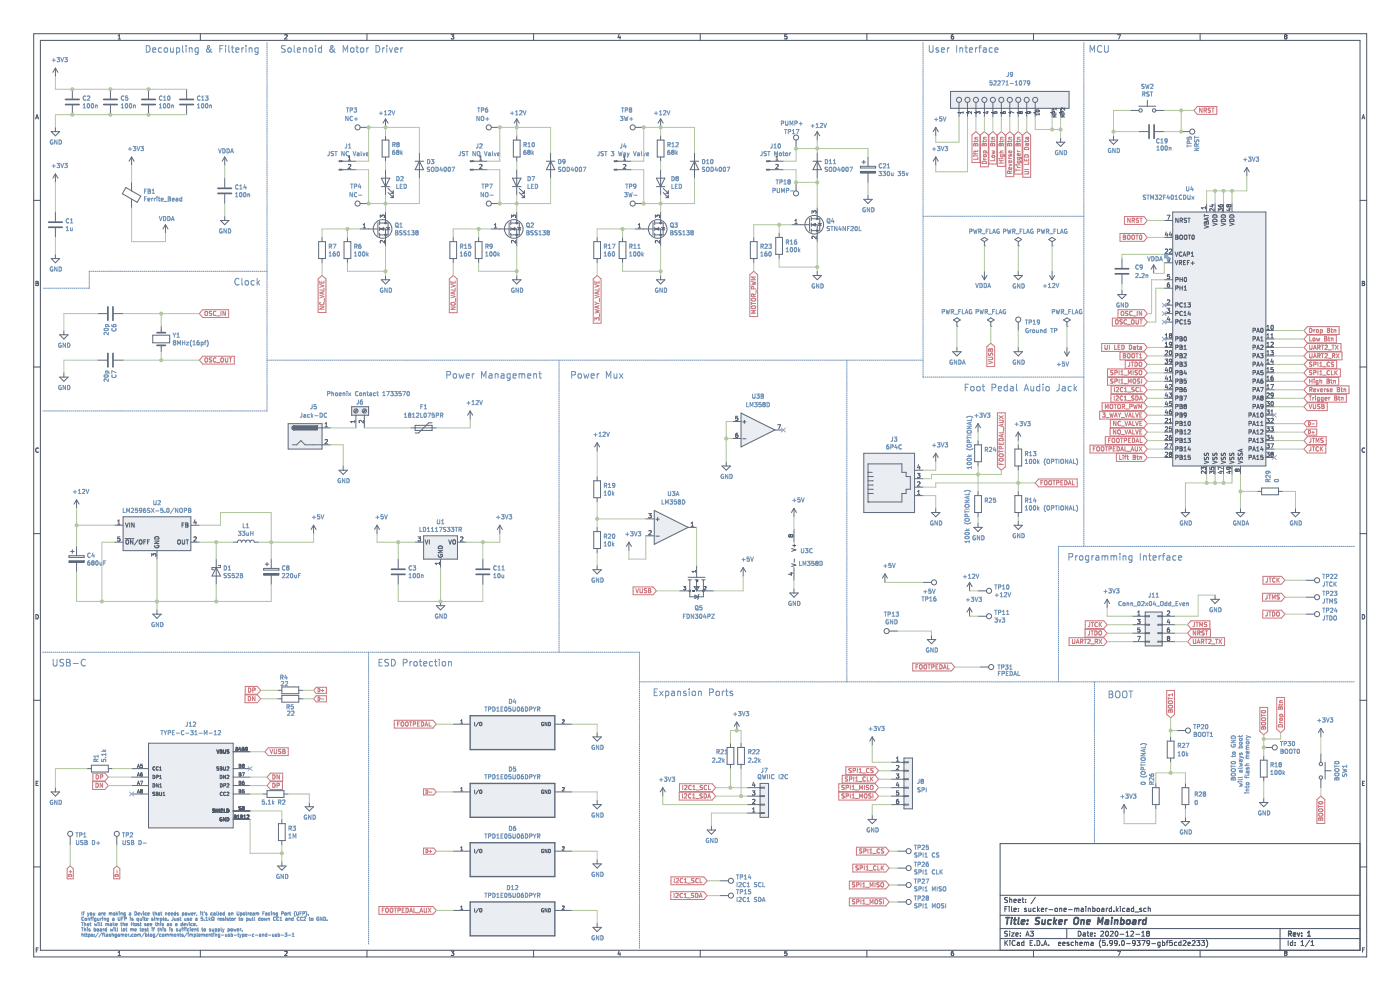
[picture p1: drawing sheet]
<svg xmlns="http://www.w3.org/2000/svg" width="297mm" height="210mm" viewBox="0 0 297 210" stroke-linecap="round" stroke-linejoin="round" font-family="sans-serif">
<path d="M.1 .1h296.9v209.9h-296.9z" fill-rule="evenodd" fill="#fff" stroke="#fff" stroke-width=".21"/>
<g fill="none" stroke="#4a5364" stroke-width=".21">
<path d="M7.2 7.2h282.7v195.8h-282.7zM8.6 8.6h279.9v193h-279.9zM25.1 8.3h.5M25.1 7.6l.2-.2v.9M42.5 7.2v1.4M60.4 7.4h.4l.1 .2-.5 .7h.5M77.8 7.2v1.4M95.7 7.4h.6l-.3 .3 .2 .1v.4h-.5M113.2 7.2v1.4M131.3 7.3l-.2 .7h.6M131.5 7.7v.6M148.5 7.2v1.4"/>
<path d="M166.9 7.4h-.4v.4l.4-.1v.5h-.4M183.9 7.2v1.4M202.2 7.4l-.4 .2v.5l.2 .2 .3-.1-.1-.5h-.2l-.2 .2M219.2 7.2v1.4M237.1 7.4h.6l-.4 .9M254.6 7.2v1.4M272.7 7.7l-.2 .2 .2 .4 .3-.2-.2-.4M272.7 7.7l-.2-.1 .2-.2 .3 .1-.2 .2M272.7 7.7h.1M7.6 25.2l.3-.9 .3 .9M7.6 25h.5M288.9 25.2l.3-.9 .3 .9"/>
<path d="M289 25h.4M7.2 42.5h1.4M7.6 59.7l.5 .1-.2 .3 .2 .3-.1 .2h-.4zM288.5 42.5h1.4M289 59.7l.5 .1-.2 .3 .2 .3-.2 .2h-.3zM7.2 77.8h1.4M7.6 60.1h.3M288.5 77.8h1.4M289 60.1h.3M8.1 95.1a.41 .41 0 0 0-.5 .4 .41 .41 0 0 0 .5 .4M289.5 95.1a.41 .41 0 0 0-.6 .4 .41 .41 0 0 0 .6 .4M7.2 113.2h1.4"/>
<path d="M288.5 113.2h1.4M7.6 130.4a.46 .46 0 0 1 .5 .4 .46 .46 0 0 1-.5 .5zM289 130.4a.46 .46 0 0 1 .5 .4 .46 .46 0 0 1-.5 .5zM7.2 148.5h1.4M288.5 148.5h1.4M7.7 166.2h.3M8.1 165.7h-.4v.9h.4M288.5 178.9h-76.3v22.7M289 166.2h.3M289.5 165.7h-.5v.9h.5M7.2 183.9h1.4M212.2 199.1h76.3"/>
<path d="M212.2 197h76.3M212.2 194.1h76.3M212.2 189.9h76.3M213.2 199.5v1.1M213.2 192.8h.3M213.3 200l.5 .6M213.7 192.3h-.5v1.1M213.7 197.6h-.5a.44 .44 0 0 0 .5 .6l-.1 .3h-.5M213.7 190.4l-.5 .1a.44 .44 0 0 0 .5 .5l-.1 .4h-.5M213.8 199.5l-.6 .6M214.1 192.3v.1M214.1 192.6v.8"/>
<path d="M214.2 190.4v1M214.2 197.5v.1M214.2 197.9v.7M214.2 190.8h.4v.6M214.2 199.5v.1M214.2 199.9v.7M214.6 197.9h.5l-.5 .7h.5M214.6 192.3v.9l.1 .2M215.1 191.1l.5-.1v-.2l-.3-.1-.2 .2v.5h.5M215.1 193l.5-.1v-.2l-.3-.1-.2 .2v.5h.5M215.4 199.6a.47 .47 0 0 0-.7 .4 .47 .47 0 0 0 .7 .5M215.5 198.2l.5-.1v-.2h-.3l-.2 .1 .1 .5h.4"/>
<path d="M215.8 199.9h.4l.1 .7M216 191.1l.5-.1v-.2l-.3-.1-.2 .2 .1 .5h.4M216.1 193.3v.1M216.1 192.7v.1M216.5 197.9v.1M216.5 198.5v.1M216.8 190.7h.4M217 190.4v.9l.2 .1M217.2 199.9h-.3l-.2 .2 .1 .4h.4M217.2 199.5v1.1M217.6 190.8v.1M217.6 191.3v.1"/>
<path d="M217.6 198.6l.4-1.1 .3 1.1M217.7 192.7l-.2-.1-.2 .2 .4 .3v.2h-.4M217.7 198.3h.5M218.2 192.6l.1 .7h.4M218.6 197.5h.6l-.3 .4 .3 .1v.5h-.6M218.7 192.6v.8M219 199.5h-.5v1.1h.5M219.6 192.7l-.3-.1-.2 .3 .1 .4h.4M219.6 190.3l-.9 1.4M220 199.5a.54 .54 0 0 1 .6 .5 .54 .54 0 0 1-.6 .6zM220.1 192.3v1.1M220.2 193l.3 .4"/>
<path d="M220.5 192.6l-.4 .5M220.9 193l.5-.1v-.2l-.3-.1-.2 .2 .1 .5h.4M221.9 192.6v.8M222.2 192.6l-.3 .3M222.5 193h.8M223.8 192.7h.5l-.1 .6h-.4zM224.8 192.7h.4v.7M224.8 192.6v.8M225.7 193l.5-.1v-.2l-.3-.1-.2 .2 .1 .5h.4M226.3 197v2.1M226.7 193h.8M226.8 199.9h-.3l-.1 .1 .4 .3v.2h-.4"/>
<path d="M227.7 199.9h-.3l-.2 .2 .1 .4h.4M228 192.7l.3-.1 .1 .2M228 192.6v.8M228.2 200l.4-.1v.7M228.2 199.5v1.1M228.4 192.8l.2-.2 .2 .1 .1 .7M228.4 192.8v.6M228.7 197.5a.54 .54 0 0 1 .6 .6 .54 .54 0 0 1-.6 .5zM229.4 192.7h.4v.7M229.8 197.9h.4v.7M229.8 192.9l-.5 .2 .2 .3 .3-.1M230 200l.3-.1 .2 .1"/>
<path d="M230 199.9v.7M230.2 198.1l-.5 .2 .2 .3 .3-.1M230.3 192.3v.1M230.3 192.6v.8M230.6 197.9h.4M230.8 197.5v.9l.2 .2M230.9 192.7h.4v.7M230.9 192.6v.8M231.3 198.2l.5-.1v-.2h-.3l-.2 .1 .1 .5h.4M231.5 199.9h.4v.7M231.8 192.7l.3-.1 .2 .3-.1 .4h-.4M231.8 192.3v1.1"/>
<path d="M232.3 198.5v.1M232.3 197.9v.1M232.8 192.7h.4v.6h-.4zM233.5 197.6l.4-.1 .2 .3-.6 .8h.6M233.5 199.4a1.22 1.22 0 0 0 0 1.6M233.7 192.7h.4l.1 .7M234.2 192.9l-.5 .2 .1 .3 .4-.1M234.4 199.5h-.5v.5h.5v.5h-.5M234.6 197.6l.2-.1a.51 .51 0 0 1 .4 .6 .51 .51 0 0 1-.5 .4l-.2-.3zM234.7 192.6v.8M235 192.6l-.3 .3M235.6 197.6l.4-.1 .2 .3-.7 .8h.7"/>
<path d="M235.8 192.7l-.3-.1-.2 .3 .1 .4h.4M235.8 192.3v1.1M236 200l-.2 .2-.3-.1-.1-.5 .4-.1 .2 .2v.6l-.5 .3M236.3 193.3v.1M236.7 197.6l.1-.1a.51 .51 0 0 1 .4 .6 .51 .51 0 0 1-.5 .4l-.1-.3zM236.8 192.3v1.1M236.9 193l.3 .4M237 200l-.2 .2-.3-.1v-.5l.3-.1 .2 .2v.6l-.5 .3M237.2 192.6l-.4 .5M237.6 198.2h.8M237.7 192.3v.1M237.7 192.6v.8"/>
<path d="M238 199.6l.2-.1a.51 .51 0 0 1 .4 .6 .51 .51 0 0 1-.5 .4l-.2-.3zM238.6 192.7l-.3-.1-.2 .3 .1 .4h.4M238.9 198.6h.6M238.9 197.8l.3-.3v1.1M239.1 192.7h.4v.7M239.5 192.9l-.5 .2 .2 .3 .3-.1M239.9 197.6l.4-.1 .2 .3-.7 .8h.7M240.5 192.7l-.3-.1-.2 .3 .1 .4h.4M240.5 192.3v1.1M240.8 193.5h.8M240.9 200l-.2 .2-.4-.1v-.5l.4-.1 .2 .2-.1 .6-.5 .3M241 198.2h.8"/>
<path d="M241.2 199.5h.7l-.4 .4 .3 .1v.5h-.6M242.2 192.7l-.3-.1-.1 .2 .4 .3v.2h-.4M242.2 198.6h.6M242.2 197.8l.3-.3v1.1M242.2 199.5h.7l-.4 1.1M243.1 192.7l-.3-.1-.2 .3 .1 .4h.4M243.4 198l-.2-.2 .2-.3 .4 .2-.2 .3M243.4 198l-.2 .2 .2 .4 .4-.2-.2-.4M243.4 198h.2M243.6 192.7h.4v.7M243.6 192.3v1.1M243.9 200l-.2 .2-.3-.1-.1-.5 .4-.1 .2 .2-.1 .6-.4 .3"/>
<path d="M246.1 199.9h-.3l-.2 .2 .1 .4h.4M246.1 199.9v.8l-.2 .2h-.2M246.6 199.9h.3l.2 .2-.1 .4h-.4M246.6 199.5v1.1M247.4 199.9h.4M247.8 199.5l-.2 .2v.9M248.7 199.5h-.5l-.1 .5h.5l.1 .5h-.6M249.6 199.9h-.3l-.2 .2 .1 .4h.4M250.5 199.9h-.3l-.2 .2 .1 .4h.4M250.5 199.5v1.1M251 199.6l.4-.1 .2 .3-.6 .8h.6M252.9 199.6l.4-.1 .2 .3-.6 .8h.6"/>
<path d="M253.9 199.5h.6l-.3 .4 .3 .1v.5h-.6M254.9 199.5h.6l-.3 .4 .3 .1v.5h-.6M255.9 199.4a1.22 1.22 0 0 1 0 1.6M271.6 197v4.6M273.3 199.5v1.1M274.2 199.9h-.3l-.2 .2 .1 .4h.4M274.2 199.5v1.1M274.7 199.9v.1M276 199.8l.3-.3v1.1M277.8 199.5l-.9 1.3M278.1 199.8l.3-.3v1.1M288.5 183.9h1.4"/>
<path d="M7.7 201.5h.3M8.1 201.1h-.4v.9M25.1 202l.2-.2v.9M25.1 202.7h.5M42.5 201.6v1.4M60.4 201.9l.4-.1 .1 .2-.5 .7h.5M77.8 201.6v1.4M95.7 201.8h.6l-.3 .3 .2 .1v.4h-.5M113.2 201.6v1.4M131.3 201.7l-.2 .7h.6M131.5 202.1v.6M148.5 201.6v1.4"/>
<path d="M166.9 201.8h-.4v.4h.4v.4h-.4M183.9 201.6v1.4M202.2 201.8l-.4 .2v.5l.2 .2 .3-.1-.1-.4-.2-.1-.2 .2M216.3 200.1l-.5 .2 .1 .3 .4-.1M218.5 200h.4M219.2 201.6v1.4M219.5 200.5v.1M221.1 200.5v.1M221.4 200.6l.4-1.1 .3 1.1M221.5 200.3h.5M222.5 200.5v.1M224.5 200.2l.5-.1v-.2h-.3l-.2 .1 .1 .5h.4"/>
<path d="M225.5 200.2l.5-.1-.1-.2h-.3l-.1 .1v.5h.4M229.1 200.2l.5-.1-.1-.2h-.3l-.1 .1v.5h.4M230.5 200l.2-.1h.2l.1 .7M230.5 200v.6M231.9 200.1l-.5 .2 .2 .3 .3-.1M234.9 200.5v.1M237.1 201.8h.6l-.4 .9M237.5 200.5v.1M239 200.2h.8M244.3 200.2h.8M252 200.2l.5-.1v-.2h-.3l-.2 .1 .1 .5h.4M254.6 201.6v1.4"/>
<path d="M272.7 202.2l-.2-.2 .2-.2 .3 .2-.2 .2M272.7 202.2l-.2 .1 .2 .4 .3-.2-.2-.3M272.7 202.2h.1M274.7 200.5v.1M276 200.6h.6M278.1 200.6h.6M289.1 201.5h.3M289.5 201.1h-.4v.9"/>
</g>
<path d="M273.4 198.1l.5-.1v-.4l-.5-.1v1.1M273.6 198.1l.4 .5M274.4 198.2l.5-.1-.1-.2h-.3l-.1 .1v.5h.4M275.2 197.9l.3 .7 .2-.7M276.1 198.5v.1M276.1 197.9v.1M277.4 198.6h.6M277.4 197.8l.3-.3v1.1" fill="none" stroke="#4a5364" stroke-width=".28"/>
<g fill="none" stroke="#4a5364" stroke-width=".37">
<path d="M213.4 194.6h.8M213.8 194.6l-.2 1.5M214.6 195.1l-.1 1M214.7 194.6l-.1 .2M215.1 195.1h.5M215.3 194.6l-.1 1.3 .3 .2M216.1 194.6l-.1 1.3 .2 .2M216.7 195.6l.7-.1-.1-.3-.3-.1-.3 .2v.7h.5M217.9 195.9v.2M218 195.2v.1M220.6 194.7l-.6-.1-.2 .2v.4l.5 .3 .1 .3-.3 .3-.5-.1M221.1 195.1v.9l.3 .1 .2-.2"/>
<path d="M221.7 195.1l-.1 1M223 195.2l-.4-.1-.3 .3 .1 .6h.5M223.7 194.6l-.2 1.5M223.7 195.5l.3 .6M224.2 195.1l-.6 .6M224.6 195.6l.7-.1v-.3l-.4-.1-.2 .2v.7h.5M226 195.1l-.1 1M226.4 195.1l-.5 .3M228 194.8l.3-.2 .4 .1a.84 .84 0 0 1-.6 1.4l-.1-.1a1.06 1.06 0 0 1 0-1.2zM229.4 195.3l.2-.2 .3 .1v.9M229.4 195.1l-.1 1M230.6 195.6l.7-.1-.1-.3h-.5l-.2 .7 .2 .2 .4-.1"/>
<path d="M232.9 196.1l.1-1.5 .4 1.1 .6-1.1-.2 1.5M234.6 195.2h.5v.9M235.2 195.5l-.7 .1-.1 .3 .2 .2 .5-.1M235.9 195.1l-.1 1M235.9 194.6v.2M236.5 195.3l.2-.2 .4 .1-.1 .9M236.5 195.1l-.1 1M237.8 195.2h.6v.6l-.3 .3-.4-.1M237.9 194.6l-.2 1.5M239.1 195.3l.2-.2 .4 .2v.5l-.2 .2-.3 .1-.2-.2zM240.4 195.2h.5v.9M240.9 195.5h-.4l-.3 .2 .2 .4 .5-.1"/>
<path d="M241.7 195.1l-.2 1M242.1 195.1l-.5 .3M243.1 195.2h-.5l-.2 .6 .2 .3 .4-.1M243.2 194.6l-.2 1.5"/>
</g>
<g fill="none" stroke="#5d6a7d" stroke-width=".21">
<path d="M11.8 14.4v1.8M11.8 14.4l-.6 .9M11.8 14.4l.5 .9M15.3 18.9v2M23.4 18.9v2M31.5 18.9v2M39.6 18.9v2M201.7 19.4h25.1v3.6h-25.1zM10.9 27.9h1.8l-.9 .9zM11.8 27v.9M11.8 36.9v1.8M11.8 36.9l-.6 .9"/>
<path d="M11.8 36.9l.5 .9M15.3 22.3v2M23.4 22.3v2M26.7 39.8l3.2 1.8-.8 1.3-3.1-1.8zM27.9 33.3v1.8M27.9 38.7v1.8M27.9 33.3l-.5 .9M27.9 33.3l.6 .9M31.5 22.3v2M39.6 22.3v2M47.7 33.3l-.6 .9M47.7 33.3v1.8"/>
<path d="M47.7 37.8v2M47.7 33.3l.5 .9M72.5 34.2h3M72.5 36h3M76.4 27h1.8M80.9 39.6h1.8M80.9 37.8h1.8l-.9 1.8zM81.1 29.7h1.4v3.6h-1.4zM81.8 25.2l-.6 .9M81.8 25.2v1.8M81.8 28.8v.9M81.8 33.3v.9"/>
<path d="M81.8 36v5.4M81.8 25.2l.5 .9M82.3 39.9l1.1 1.1M88.1 34.2h1.8M89 34.2l.9 1.8h-1.8zM89 32.4v5.4M100.4 34.2h2.9M100.4 36h2.9M104.2 27h1.8M108.7 39.6h1.8M108.7 37.8h1.8l-.9 1.8zM108.9 29.7h1.4v3.6h-1.4z"/>
<path d="M109.6 25.2l-.5 .9M109.6 25.2v1.8M109.6 28.8v.9M109.6 33.3v.9M109.6 36v5.4M109.6 25.2l.6 .9M110.2 39.9l1 1.1M115.9 34.2h1.8M116.8 34.2l.9 1.8h-1.8zM116.8 32.4v5.4M130.9 34.2h3M130.9 36h3"/>
<path d="M134.8 27h1.8M139.3 39.6h1.7M139.3 37.8h1.7l-.9 1.8zM139.4 29.7h1.5v3.6h-1.5zM140.1 25.2v1.8M140.1 28.8v.9M140.1 33.3v.9M140.1 36v5.4M140.1 25.2l-.5 .9M140.1 25.2l.6 .9M140.7 39.9l1.1 1.1M146.4 34.2h1.8"/>
<path d="M147.3 34.2l.9 1.8h-1.8zM147.3 32.4v5.4M163.2 34.2h3M163.2 36h3M168.9 29.7v1.8M168.9 38.7v1.8M172.5 34.2h1.8M173.4 27.9v1.8M173.4 32.4v5.4M173.4 34.2l.9 1.8h-1.8zM173.4 27.9l-.6 .9M173.4 27.9l.5 .9"/>
<path d="M182.5 35.3h3.3v.3h-3.3zM182.9 34.4h.7M183.2 34v.7M184.1 33.3v2M184.1 36.7v2M198.5 33.3l-.5 .9M198.5 27v1.8M198.5 33.3v1.8M198.5 33.3l.5 .9M198.5 27l-.5 .9M198.5 27l.5 .9M203.4 21.7v3.1"/>
<path d="M205.2 21.7v3.1M207 21.7v3.1M208.8 21.7v3.1M210.6 21.7v3.1M212.4 21.7v3.1M214.2 21.7v3.1M216 21.7v3.1M217.8 21.7v3.1M219.6 21.7v3.1M223.2 23v1.8M224.1 30.2h1.8l-.9 .9zM225 23v1.8"/>
<path d="M225 29.3v.9M235.3 29.7h1.8l-.9 .9zM236.2 28.8v.9M239.8 23.4h1.8M241.6 22.5h3.6M241.6 27.9h2M243.4 21.3v1.2M245 27.9h2M245.2 23.4h1.8M250.6 27.9h1.8M264.5 35.5l-.5 .9M264.5 35.5v1.8"/>
<path d="M264.5 35.5l.5 .9M10.9 54.9h1.8l-.9 .8zM11.8 45v2M11.8 48.4v2M11.8 54v.9M27.9 42.2v1.9M35.1 47.7l-.5 .9M35.1 47.7v1.8M35.1 47.7l.5 .9M46.8 46.8h1.8l-.9 .9zM47.7 41.2v2M47.7 45.9v.9"/>
<path d="M67.6 51.3h1.4v3.6h-1.4zM68.3 50.4v.9M68.3 54.9v.8M73 51.3h1.4v3.6h-1.4zM73.7 50.4v.9M73.7 54.9v.8M76.4 43.2h1.8M76.4 48.6h3.8M80.2 47.2v2.7M80.5 48.6h1.3v3.6M80.5 47v.7M80.5 48.2v.7"/>
<path d="M80.5 49.5v.7M80.5 47.3h1.8v2.5h-1.8M80.9 59.3h1.8l-.9 .9zM81.8 45v2.3M81.8 58.4v.9M82 48.2l.7 .2M82.3 40.8l1.1 1.1M82.3 48.3l.3 .4h-.5zM82.9 41.9h.5M82.9 41h.5M83.4 40.5v.5M83.4 41.4v.5"/>
<path d="M95.4 51.3h1.5v3.6h-1.5zM96.2 50.4v.9M96.2 54.9v.8M100.8 51.3h1.5v3.6h-1.5zM101.5 50.4v.9M101.5 54.9v.8M104.2 43.2h1.8M104.2 48.6h3.8M108 47.2v2.7M108.4 48.6h1.2v3.6M108.4 47.3h1.8v2.5h-1.8M108.4 47v.7"/>
<path d="M108.4 48.2v.7M108.4 49.5v.7M108.7 59.3h1.8l-.9 .9zM109.6 45v2.3M109.6 58.4v.9M109.8 48.2l.7 .2M110.2 48.3l.2 .4h-.5zM110.2 40.8l1 1.1M110.7 41.9h.5M110.7 41h.5M111.2 40.5v.5M111.2 41.4v.5"/>
<path d="M126 51.3h1.4v3.6h-1.4zM126.7 50.4v.9M126.7 54.9v.8M131.3 51.3h1.5v3.6h-1.5zM132.1 50.4v.9M132.1 54.9v.8M134.8 43.2h1.8M134.8 48.6h3.7M138.5 47.2v2.7M138.9 48.6h1.2v3.6M138.9 47.3h1.8v2.5h-1.8M138.9 47v.7"/>
<path d="M138.9 48.2v.7M138.9 49.5v.7M139.3 59.3h1.7l-.9 .9zM140.1 45v2.3M140.1 58.4v.9M140.3 48.2l.7 .2M140.7 48.3l.3 .4h-.6zM140.7 40.8l1.1 1.1M141.2 41.9h.6M141.2 41h.6M141.8 40.5v.5M141.8 41.4v.5"/>
<path d="M159.2 51.3h1.4v3.6h-1.4zM159.9 50.4v.9M159.9 54.9v.8M164.6 50.4h1.4v3.6h-1.4zM165.3 49.5v.9M165.3 54v.9M168 47.7h3.8M171.8 46.3v2.7M172.1 47.7h1.3v3.6M172.1 46.1v.7M172.1 47.3v.7M172.1 48.6v.7"/>
<path d="M172.1 46.4h1.8v2.5h-1.8M172.5 58.4h1.8l-.9 .9zM173.4 44.1v2.3M173.4 57.5v.9M173.5 47.3l.8 .2M173.9 47.4l.3 .4h-.6zM183.2 42.3h1.8l-.9 .9zM184.1 41.4v.9M208.1 50.8l.7-.4 .8 .4-.8 .5zM208.3 58.4l.5 .9M208.8 52.2h.1M208.8 51.3v.9"/>
<path d="M208.8 57.5v1.8M209.4 58.4l-.6 .9M215.1 58.4h1.8l-.9 .9zM215.3 50.8l.7-.4 .7 .4-.7 .5zM216 52.2h.1M216 51.3v.9M216 57.5v.9M222.5 50.8l.7-.4 .7 .4-.7 .5zM222.7 58.4l.5 .9M223.2 52.2h.1M223.2 51.3v.9M223.2 57.5v1.8"/>
<path d="M223.7 58.4l-.5 .9M238 54.9v1.9M238 58.3v1.9M244.7 56.2l-.5 .9M244.7 56.2v1.8M244.7 56.2l.6 .9M247 59.3h1.8M247 46.8h1.8M247 50.4h1.8M247 54h1.8M247 55.7h1.8M248.8 45h19.7v53.8h-19.7z"/>
<path d="M256 43.2v1.8M257.8 43.2v1.8M259.6 43.2v1.8M261.4 43.2v1.8M12.7 71h1.7l-.9 .9zM12.7 80h1.7l-.9 .9zM13.5 70.1v.9M13.5 79.1v.9M20.7 66.5h2M20.7 76.4h2M24.1 66.5h2M24.1 76.4h2"/>
<path d="M34.2 69.2v1.4M34.2 73.3v1.3M202.1 74.6h1.8l-.9 .9zM202.3 67.9l.7-.5 .7 .5-.7 .4zM203 69.2h.1M203 68.3v.9M203 73.7v.9M209.5 67.9l.7-.5 .7 .5-.7 .4zM210.2 69.2h.1M210.2 68.3v.9M215.1 74.6h1.8l-.9 .9zM216 68.3v1.8"/>
<path d="M216 73.7v.9M225.6 67.9l.7-.5 .8 .5-.8 .4zM225.8 74.6l.5 .9M226.3 69.2h.1M226.3 68.3v.9M226.3 73.7v1.8M226.9 74.6l-.6 .9M237.1 62.5h1.8l-.9 .9zM238 61.6v.9M247 71.9h1.8M247 73.7h1.8M247 75.5h1.8"/>
<path d="M247 77.3h1.8M247 79.1h1.8M247 64.7h1.8M247 66.5h1.8M247 68.3h1.8M247 61.1h1.8M268.5 70.1h1.8M268.5 71.9h1.8M268.5 73.7h1.8M268.5 75.5h1.8M268.5 77.3h1.8M268.5 79.1h1.8"/>
<path d="M61.1 89.9h7.2v5.4h-7.2zM62 94.4h.9l.9-.9 .9 .9h5.4M62.4 90.3a.45 .45 0 0 0-.5 .5 .45 .45 0 0 0 .5 .4M67.4 90.8h2.7M71.9 99.7h1.8l-.9 .9zM72.8 98.8v.9M74.6 86.3h3.6v1.8h-3.6zM75.5 88.1v2.7M75.7 86.8l-.6 .6M75.9 86.9l-.6 .7M77.3 88.1v2.7M77.5 86.8l-.6 .6"/>
<path d="M77.7 86.9l-.6 .7M87.2 90.8h5.4M88.1 90.2h3.6v1.1h-3.6zM91.7 89.7h-.8l-2.1 2.1h-.7M99.7 87.2l-.5 .9M99.7 87.2v1.8M99.7 87.2l.6 .9M126.7 93.9v1.8M126.7 93.9l-.6 .9M126.7 93.9l.5 .9M153.2 98.8h1.8l-.9 .9zM154.1 97.9v.9"/>
<path d="M155.4 89.4h1.8M155.4 93h1.8M157.2 87.6l7.2 3.6-7.2 3.6zM164.4 91.2h1.8M183.2 96.2h10.8v12.5h-10.8zM184.1 98.4h7.2v1.8h.9v.9h.9v2.7h-.9v.9h-.9v1.8h-7.2zM194 99.7h1.8M198.5 96.2v1.7M198.5 96.2l-.5 .9M198.5 96.2l.5 .9M206.8 94.4h1.4v3.5h-1.4zM207.5 89.9v1.8"/>
<path d="M207.5 93.5v.9M207.5 97.9v.9M207.5 89.9l-.6 .9M207.5 89.9l.5 .9M215.3 95.3h1.4v3.5h-1.4zM216 91.7v1.8M216 94.4v.9M216 98.8v.9M216 91.7l-.5 .9M216 91.7l.6 .9M247 95.3h1.8M247 86.3h1.8"/>
<path d="M247 88.1h1.8M247 89.9h1.8M247 91.7h1.8M247 93.5h1.8M247 97.1h1.8M247 80.9h1.8M247 82.7h1.8M247 84.5h1.8M256 98.8v1.8M257.8 98.8v1.8M259.6 98.8v1.8M261.4 98.8v1.8"/>
<path d="M263.2 98.8v1.8M268.5 95.3h1.8M268.5 86.3h1.8M268.5 88.1h1.8M268.5 89.9h1.8M268.5 91.7h1.8M268.5 93.5h1.8M268.5 97.1h1.8M268.5 80.9h1.8M268.5 82.7h1.8M268.5 84.5h1.8M14.6 117.9h3.3v.3h-3.3z"/>
<path d="M15 117h.7M15.3 116.6v.7M16.2 106l-.5 .9M16.2 106v1.8M16.2 115.9v2M16.2 119.3v2M16.2 106l.6 .9M24.3 111.4h1.8M24.3 115h1.8M26.1 109.6h14.4v7.2h-14.4zM33.3 116.8v1.8M40.5 111.4h1.8"/>
<path d="M40.5 115h1.8M45.9 118.6v5.4M46.3 119.9h.5v.5h-1.8v.4h.4M49.5 115h.9a.45 .45 0 0 1 .4-.4 .45 .45 0 0 1 .5 .4 .45 .45 0 0 1 .4-.4 .45 .45 0 0 1 .5 .4 .45 .45 0 0 1 .4-.4 .45 .45 0 0 1 .5 .4 .45 .45 0 0 1 .4-.4 .45 .45 0 0 1 .5 .4h.9M56.3 119.7h.7M56.6 119.3v.7M57.5 118.6v2M66.5 111.4l-.5 .9M66.5 111.4v1.8M66.5 111.4l.6 .9M80 111.4l-.5 .9M80 111.4v1.8"/>
<path d="M80 111.4l.5 .9M84.5 118.6v2M88.1 115h1.8M89.9 113.7h7.2v4.9h-7.2zM93.5 118.6v1.8M97.1 115h1.7M102.4 118.6v2M106 111.4l-.5 .9M106 111.4v1.8M106 111.4l.6 .9M126 102h1.4v3.6h-1.4zM126 112.8h1.4v3.6h-1.4z"/>
<path d="M126.7 101.1v.9M126.7 105.6v.9M126.7 111.9v.9M126.7 116.4v.9M126.7 119.9v.9M133.4 115l-.5 .9M133.4 115v1.8M133.4 115l.6 .9M137 113.7h1.8M137 110.1h1.8M138.8 108.3l7.2 3.6-7.2 3.6zM146 111.9h1.8"/>
<path d="M147.8 119.9v2.6M168.4 107.8v1.8M168.4 112.3v2.7M168.4 107.8l-.5 .9M168.4 107.8l.6 .9M184.1 100.2h.1M184.1 106.5h.1M184.1 102h.9M184.1 104.7h.9M184.1 103.8h.9M184.1 102.9h.9M184.1 101.1h.9"/>
<path d="M184.1 100.2h.9M185 104.7h.1M185 103.8h.1M185 102.9h.1M185 102h.1M185 101.1h.1M194 105.1h1.8M194 103.3h1.8M194 101.5h1.8M197.6 108.7h1.8l-.9 .9zM198.5 107.8v.9M206.6 111.9h1.8l-.9 .9z"/>
<path d="M206.8 105.1h1.4v3.6h-1.4zM207.5 104.2v.9M207.5 108.7v.9M207.5 111v.9M215.1 111.4h1.8l-.9 .9zM215.3 105.1h1.4v3.6h-1.4zM216 104.2v.9M216 108.7v.9M216 110.5v.9M250.6 108.7h1.8l-.9 .9zM251.5 107.8v.9M262.3 108.7h1.8l-.9 .9z"/>
<path d="M263.2 107.8v.9M266.7 104.2h.9M267.6 103.5h3.6v1.5h-3.6zM271.2 104.2h.9M273.9 108.7h1.8l-.9 .9zM274.8 107.8v.9M32.4 130.3h1.8l-.9 .9zM33.3 129.4v.9M45.9 120.4l.9 1.8h-1.8zM55.9 120.6h3.3v.3h-3.3zM57.5 122v2M84.5 122v2"/>
<path d="M92.6 128.5h1.8l-.9 .9zM93.5 127.6v.9M102.4 122v2M125.8 120.8h1.8l-.9 .9zM144.2 125.3h2.1M146 122.5h3.6M146 123h.7M146.3 123v3.6h2.9v-3.6M147.2 124.4h1.1l-.5 .9zM147.4 123h.7M147.4 126.2l.7 .4-.7 .3zM147.6 124.6h.5"/>
<path d="M147.8 123v2.2M147.8 125.3h3.6M148.3 126.1l-.2 .1v.7l-.1 .2M148.9 123h.7M157.7 120.4l-.6 .9M157.7 120.4v1.8M157.7 120.4l.5 .9M167.5 125.8h1.8l-.9 .9zM168.4 120.4v2.7M168.4 124.9v.9M187.7 121.7l-.5 .9M187.7 121.7v1.8"/>
<path d="M187.7 121.7l.6 .9M188.6 133.9h1.8M195.8 123.5h1.8M196.7 135.7h1.8l-.9 .9zM197.6 134.8v.9M205.7 123.5l-.5 .9M205.7 123.5v1.8M205.7 128.9v1.8M205.7 123.5l.5 .9M205.7 128.9l-.5 .9M205.7 128.9l.5 .9M207.5 125.3h1.8"/>
<path d="M207.5 130.7h1.8M234.9 127.1l-.6 .9M234.9 127.1v1.8M234.9 127.1l.5 .9M240.3 130.7h2.7M240.3 132.5h2.7M240.3 134.3h2.7M240.3 136.1h2.7M243 129.8h3.5v7.2h-3.5zM243 136h.9v.2h-.9M243 130.6h.9v.2h-.9M243 132.4h.9v.2h-.9"/>
<path d="M243 134.2h.9v.2h-.9M246.5 136h-.9v.2h.9M246.5 134.2h-.9v.2h.9M246.5 130.6h-.9v.2h.9M246.5 132.4h-.9v.2h.9M246.5 130.7h2.7M246.5 132.5h2.7M246.5 134.3h2.7M246.5 136.1h2.7M256.9 127.1h1.8l-.9 .9zM257.8 126.2v.9M277.1 130.3h1.8"/>
<path d="M277.1 126.7h1.8M277.1 123.1h1.8M31.5 157.7h18v17.9h-18zM49.5 159.5h3.6M58.9 148.2h.9M58.9 146.4h.9M59.8 145.7h3.6v1.5h-3.6zM59.8 147.5h3.6v1.4h-3.6zM63.4 148.2h.9M63.4 146.4h.9M96.2 153.6h3.5M117.7 153.6h3.6"/>
<path d="M125.8 156.3h1.8l-.9 .9zM126.7 155.4v.9M154.2 158.6h1.5v3.5h-1.5zM155 157.7v.9M156.3 153.2l-.5 .9M156.3 153.2v1.8M156.3 153.2l.5 .9M156.5 158.6h1.4v3.5h-1.4zM157.2 157.7v.9M185 156.3l-.5 .9M185 156.3v1.8M185 156.3l.6 .9"/>
<path d="M207.9 141.5h1.8M247.6 157.2h1.5v3.6h-1.5zM248.3 156.3v.9M249.7 155h1.8M268.1 158.6h1.8M280.2 154.5v1.8M280.2 159.9v1.8M280.2 154.5l-.5 .9M280.2 154.5l.6 .9M10.9 168h1.8l-.9 .9zM11.8 167.1v.9M14.9 177.4v1.8"/>
<path d="M18.5 163h.9M19.4 162.3h3.6v1.5h-3.6zM23 163h.9M24.8 177.4v1.8M27.9 164.8h3.6M27.9 163h3.6M27.9 168.4h3.6M27.9 166.6h3.6M49.5 164.8h3.6M49.5 163h3.6M49.5 168.4h3.6M49.5 166.6h3.6"/>
<path d="M49.5 172h3.6M49.5 173.8h3.6M55.7 168.4h.9M56.6 167.7h3.6v1.4h-3.6zM59.1 174.7h1.4v3.6h-1.4zM59.8 173.8v.9M59.8 178.3v.9M60.2 168.4h.9M64.7 171.1h1.8l-.9 .9zM65.6 170.2v.9M96.2 168h3.5M117.7 168h3.6"/>
<path d="M125.8 170.7h1.8l-.9 .9zM126.7 169.8v.9M140.6 167.1l-.5 .9M140.6 167.1v1.8M140.6 167.1l.5 .9M150 176.1h1.8l-.9 .9zM150.9 175.2v.9M155 162.1v.9M157.2 162.1v.9M158.6 167.1h2.6M158.6 170.7h2.6M158.6 172.5h2.6"/>
<path d="M158.6 168.9h2.6M161.2 166.2h1.8v7.2h-1.8zM161.2 167h.9v.2h-.9M161.2 168.8h.9v.2h-.9M161.2 170.6h.9v.2h-.9M161.2 172.4h.9v.2h-.9M184.1 173.8h1.8l-.9 .9zM185 172.9v.9M189.1 167.1h2.7M189.1 170.7h2.7M189.1 163.5h2.7M189.1 168.9h2.7"/>
<path d="M189.1 161.7h2.7M189.1 165.3h2.7M191.8 160.8h1.8v10.8h-1.8zM191.8 167h.9v.2h-.9M191.8 168.8h.9v.2h-.9M191.8 170.6h.9v.2h-.9M191.8 161.6h.9v.2h-.9M191.8 163.4h.9v.2h-.9M191.8 165.2h.9v.2h-.9M238.5 170.7l-.6 .9M238.5 170.7v1.8M238.5 170.7l.5 .9"/>
<path d="M244.5 167.1h1.4v3.6h-1.4zM245.2 166.2v.9M245.2 170.7v.9M248.3 160.8v.9M250.6 174.3h1.8l-.9 .9zM250.8 167.1h1.4v3.6h-1.4zM251.5 166.2v.9M251.5 170.7v.9M251.5 173.4v.9M267.2 170.2h1.8l-.9 .9zM267.4 161.2h1.4v3.6h-1.4zM268.1 160.3v.9"/>
<path d="M268.1 164.8v.9M268.1 169.3v.9M280.2 165.3v1.8M281.1 163.5h1.3M281.1 161.7v3.6M58.9 183.7h1.8l-.9 .9zM59.8 182.8v.9M96.2 193.1h3.5M96.2 180.6h3.5M117.7 193.1h3.6M117.7 180.6h3.6M125.8 183.2h1.8l-.9 .9z"/>
<path d="M125.8 196.7h1.8l-.9 .9zM126.7 182.3v.9M126.7 195.8v.9M152.7 186.8h1.8M152.7 190h1.8M190.4 180.6h1.8M190.4 184.1h1.8M190.4 187.7h1.8M190.4 191.3h1.8"/>
<circle cx="75.9" cy="27" r=".54"/>
<circle cx="103.7" cy="27" r=".54"/>
<circle cx="134.2" cy="27" r=".54"/>
<circle cx="168.9" cy="29.2" r=".54"/>
<circle cx="203.4" cy="21.2" r=".54"/>
<circle cx="205.2" cy="21.2" r=".54"/>
<circle cx="207" cy="21.2" r=".54"/>
<circle cx="208.8" cy="21.2" r=".54"/>
<circle cx="210.6" cy="21.2" r=".54"/>
<circle cx="212.4" cy="21.2" r=".54"/>
<circle cx="214.2" cy="21.2" r=".54"/>
<circle cx="216" cy="21.2" r=".54"/>
<circle cx="217.8" cy="21.2" r=".54"/>
<circle cx="219.6" cy="21.2" r=".54"/>
<circle cx="242" cy="23.4" r=".36"/>
<circle cx="244.8" cy="23.4" r=".36"/>
<circle cx="252.9" cy="27.9" r=".54"/>
<circle cx="75.9" cy="43.2" r=".54"/>
<circle cx="81.2" cy="48.6" r="1.98"/>
<circle cx="103.7" cy="43.2" r=".54"/>
<circle cx="109" cy="48.6" r="1.98"/>
<circle cx="134.2" cy="43.2" r=".54"/>
<circle cx="139.5" cy="48.6" r="1.98"/>
<circle cx="168.9" cy="41" r=".54"/>
<circle cx="172.7" cy="47.7" r="1.98"/>
<circle cx="216" cy="67.8" r=".54"/>
<circle cx="75.5" cy="87.2" r=".45"/>
<circle cx="77.3" cy="87.2" r=".45"/>
<circle cx="146.3" cy="125.3" r=".18"/>
<circle cx="149.2" cy="125.3" r=".18"/>
<circle cx="188.1" cy="133.9" r=".54"/>
<circle cx="198.1" cy="123.5" r=".54"/>
<circle cx="209.8" cy="130.7" r=".54"/>
<circle cx="209.8" cy="125.3" r=".54"/>
<circle cx="279.4" cy="130.3" r=".54"/>
<circle cx="279.4" cy="123.1" r=".54"/>
<circle cx="279.4" cy="126.7" r=".54"/>
<circle cx="210.3" cy="141.5" r=".54"/>
<circle cx="252" cy="155" r=".54"/>
<circle cx="270.4" cy="158.6" r=".54"/>
<circle cx="14.9" cy="176.9" r=".54"/>
<circle cx="24.8" cy="176.9" r=".54"/>
<circle cx="280.2" cy="164.9" r=".36"/>
<circle cx="280.2" cy="162.1" r=".36"/>
<circle cx="155.1" cy="186.8" r=".54"/>
<circle cx="155.1" cy="190" r=".54"/>
<circle cx="192.8" cy="184.1" r=".54"/>
<circle cx="192.8" cy="187.7" r=".54"/>
<circle cx="192.8" cy="191.3" r=".54"/>
<circle cx="192.8" cy="180.6" r=".54"/>
</g>
<g fill="none" stroke="#7094ba" stroke-width=".21">
<path d="M11.1 12.8h.7M11.4 12.4v.7M12.1 12.2h.6l-.3 .4h.2v.4h-.5M12.9 12.2l.3 .9 .3-.9M13.7 12.2h.6l-.3 .4h.2v.4M13.7 13l.5 .1M14.2 13v.1M31 9.7a.72 .72 0 0 1 .9 .7 .72 .72 0 0 1-.9 .7zM32.4 10.6l.7-.1-.1-.3-.4-.1-.2 .2 .1 .7h.5M34.3 10.2l-.4-.1-.3 .3 .1 .6h.6M34.9 10.3l.2-.2 .4 .2 .1 .5-.2 .2-.3 .1-.2-.2zM36.2 10.1v.9l.4 .1 .2-.2"/>
<path d="M36.8 10.1v1M37.5 10.2l.4-.1 .2 .3-.1 .6h-.5M37.5 10.1v1.5M38.7 9.7v1.2l.2 .2M39.5 9.7v.1M39.5 10.1v1M40.2 10.3l.2-.2 .3 .1 .1 .9M40.2 10.1v1M42 10.2l-.4-.1-.2 .3 .1 .6h.5M42 10.1v1.2l-.2 .3-.4-.1M44.7 10.3l-.2 .6a.39 .39 0 0 1-.6 .1 .39 .39 0 0 1 0-.6l.6-.5-.2-.2h-.2a1.36 1.36 0 0 0 .9 1.4M46.6 10.3h.5"/>
<path d="M47.3 9.7h-.7v1.4M47.9 9.7v.1M47.9 10.1v1M48.5 9.7v1.2l.2 .2M49.1 10.1h.5M49.3 9.7v1.2l.3 .2M50 10.6l.7-.1-.1-.3-.4-.1-.2 .2 .1 .7h.5M51.3 10.1v1M51.7 10.1l-.4 .3M52.2 9.7v.1M52.2 10.1v1M52.9 10.3l.2-.2 .3 .1 .1 .9"/>
<path d="M52.9 10.1v1M54.7 10.1v1.2l-.2 .3-.4-.1M54.7 10.2l-.4-.1-.2 .3 .1 .6h.5M56.6 9.1v.2M56.6 9.5v.2M56.6 9.9v.2M56.6 10.4v.2M56.6 10.8v.2M56.6 11.2v.2M56.6 11.6v.3M56.6 12.1v.2M56.6 12.5v.2"/>
<path d="M56.6 12.9v.3M56.6 13.4v.2M56.6 13.8v.2M56.6 14.2v.3M56.6 14.7v.2M56.6 15.1v.2M56.6 15.5v.2M56.6 16v.2M56.6 16.4v.2M56.6 16.8v.2M56.6 17.3v.2M56.6 17.7v.2"/>
<path d="M56.6 18.1v.2M56.6 18.6v.2M56.6 19v.2M56.6 19.4v.2M56.6 19.8v.3M60.5 9.7h-.5l-.2 .1v.4l.6 .3 .1 .3-.3 .3-.5-.1M61.2 10.2l.3-.1 .3 .3v.4l-.3 .3-.3-.1-.1-.2zM62.4 9.7v1.2l.2 .2M63.1 10.6l.7-.1-.1-.3-.4-.1-.2 .2v.7h.6M64.4 10.3l.2-.2 .3 .1 .1 .9M64.4 10.1v1M65.7 10.2l.3-.1 .3 .3v.4l-.3 .3-.3-.1-.1-.2z"/>
<path d="M66.9 9.7v.1M66.9 10.1v1M68.2 10.2l-.4-.1-.3 .3 .2 .6h.5M68.2 9.7v1.4M70.9 10.3l-.3 .6a.39 .39 0 0 1-.5 .1 .39 .39 0 0 1 0-.6l.5-.5-.2-.2h-.2a1.36 1.36 0 0 0 .9 1.4M72.8 11.1v-1.4l.5 1 .5-1v1.4M74.5 10.2l.3-.1 .3 .3v.4l-.3 .3-.3-.1-.1-.2zM75.5 10.1h.5M75.7 9.7v1.2l.3 .2M76.6 10.2l.3-.1 .3 .3v.4l-.3 .3-.3-.1-.1-.2zM77.8 10.1v1M78.2 10.1l-.4 .3"/>
<path d="M79.8 9.7a.72 .72 0 0 1 .8 .7 .72 .72 0 0 1-.8 .7zM81.2 10.1v1M81.6 10.1l-.4 .3M82.1 9.7v.1M82.1 10.1v1M82.6 10.1l.3 1 .4-1M83.7 10.6l.7-.1v-.3l-.4-.1-.3 .2 .1 .7h.6M85 10.1v1M85.4 10.1l-.4 .3M195.8 9.1v.2M195.8 9.5v.2M195.8 9.9v.2"/>
<path d="M195.8 10.4v.2M195.8 10.8v.2M195.8 11.2v.2M195.8 11.6v.3M195.8 12.1v.2M195.8 12.5v.2M195.8 12.9v.3M195.8 13.4v.2M195.8 13.8v.2M195.8 14.2v.3M195.8 14.7v.2M195.8 15.1v.2"/>
<path d="M195.8 15.5v.2M195.8 16v.2M195.8 16.4v.2M195.8 16.8v.2M195.8 17.3v.2M195.8 17.7v.2M195.8 18.1v.2M195.8 18.6v.2M195.8 19v.2M195.8 19.4v.2M195.8 19.8v.3M197.1 9.7v1.1l.3 .3h.3l.3-.3v-1.1"/>
<path d="M199.1 10.2l-.3-.1-.2 .2v.2l.5 .2v.3h-.5M199.7 10.6l.7-.1-.1-.3-.4-.1-.2 .2 .1 .7h.5M201 10.1v1M201.4 10.1l-.4 .3M203 9.7v1.4M203.6 10.3l.2-.2 .4 .1v.9M203.6 10.1v1M204.7 10.1h.5M204.9 9.7v1.2l.3 .2M205.7 10.6l.6-.1v-.3l-.4-.1-.2 .2v.7h.6M206.9 10.1v1M207.3 10.1l-.4 .3"/>
<path d="M207.6 10.1h.6M208.2 9.7l-.4 .2v1.2M208.6 10.2h.6v.9M209.2 10.5h-.4l-.2 .2 .2 .4 .4-.1M210.5 17.1h-.5v.5l.4-.1 .1 .5h-.5M210.5 10.2l-.4-.1-.3 .3 .2 .6h.5M210.8 17.2l.4-.1 .2 .3-.6 .6h.6M211.1 10.6l.6-.1v-.3l-.4-.1-.2 .2v.7h.6M211.7 17.2l.3-.1 .2 .3-.5 .6h.5M212.5 17.1h.6l-.4 .9M213.4 17.4l.3-.3v.9M213.4 18h.5"/>
<path d="M213.9 15.4v.7l-.3 .1M214.3 17.7h.7M214.8 15.7l-.2 .2h-.2l-.1-.5h.3l.2 .1v.5l-.4 .2M215.4 17.4l.2-.3v.9M215.4 18h.5M216.3 17.2l.1-.1a.48 .48 0 0 1 .4 .5 .48 .48 0 0 1-.4 .4l-.2-.3zM216.3 18h.1M217 17.1h.6l-.3 .9M218.5 17.5l-.2 .2h-.3v-.5l.3-.1 .2 .2-.1 .5-.4 .2M229.9 9.1v.2M229.9 9.5v.2M229.9 9.9v.2"/>
<path d="M229.9 10.4v.2M229.9 10.8v.2M229.9 11.2v.2M229.9 11.6v.3M229.9 12.1v.2M229.9 12.5v.2M229.9 12.9v.3M229.9 13.4v.2M229.9 13.8v.2M229.9 14.2v.3M229.9 14.7v.2M229.9 15.1v.2"/>
<path d="M229.9 15.5v.2M229.9 16v.2M229.9 16.4v.2M229.9 16.8v.2M229.9 17.3v.2M229.9 17.7v.2M229.9 18.1v.2M229.9 18.6v.2M229.9 19v.2M229.9 19.4v.2M229.9 19.8v.3M231.3 11.1v-1.4l.4 1 .5-1v1.4"/>
<path d="M233.7 9.8a.67 .67 0 0 0-.9 .5 .67 .67 0 0 0 .6 .8l.3-.2M234.3 9.7v1.1l.3 .3 .4-.1 .1-.2v-1.1M242.2 18a.38 .38 0 0 0 .5 .4l-.1 .3h-.4M242.3 17.9l-.1 .1M242.3 17.9h.4M242.4 20l.4-.1 .1-.3-.5-.1v.9M242.6 20l.3 .4M243 17.9l.2 .9 .2-.7 .2 .7 .2-.9M243.8 19.5l-.5 .1a.38 .38 0 0 0 .4 .5v.3h-.4M244 19.5h.5M244.1 18l.3-.1 .2 .2-.6 .7h.6M244.3 19.5v.9"/>
<path d="M11.1 35.2h.7M11.2 29.7a.41 .41 0 0 0-.6 .4 .41 .41 0 0 0 .6 .4v-.3h-.2M11.4 34.9v.7M12.1 34.7h.6l-.3 .3 .2 .1v.4h-.5M12.1 29.7v.9l-.5-.9v.9M12.5 29.7a.45 .45 0 0 1 .5 .4 .45 .45 0 0 1-.5 .5zM12.9 34.7l.3 .9 .3-.9M13.7 34.7h.6l-.3 .3h.2M14.2 35v.1M14.2 35.1v.4h-.5M17.6 22.9h.6M17.6 22.3l.3-.3v.9"/>
<path d="M18.2 20.4a.4 .4 0 0 0-.6 .4 .4 .4 0 0 0 .6 .4M18.5 20.4h.4l.1 .2-.5 .7h.5M18.6 22.1l.1-.1a.44 .44 0 0 1 .3 .5 .44 .44 0 0 1-.4 .4l-.1-.3zM19.4 22.1l.2-.1a.44 .44 0 0 1 .3 .5 .44 .44 0 0 1-.4 .4l-.2-.3zM20.2 22.4l.4-.1v.6M20.2 22.3v.6M25.7 22.9h.5M25.7 22.3l.3-.3v.9M26.3 20.4a.4 .4 0 0 0-.6 .4 .4 .4 0 0 0 .6 .4M26.7 22.1l.1-.1a.44 .44 0 0 1 .3 .5 .44 .44 0 0 1-.4 .4l-.1-.3zM26.7 22v.1M27.1 20.4h-.4l-.1 .4 .4-.1 .1 .5h-.5"/>
<path d="M27.2 31.6h.7M27.5 22.1l.1-.1a.44 .44 0 0 1 .4 .5 .44 .44 0 0 1-.4 .4l-.2-.3zM27.6 31.3v.7M28.3 31.1h.5l-.3 .3 .3 .1v.4h-.5M28.3 22.3v.6M28.3 22.4l.4-.1v.6M29.1 31.1l.3 .9 .3-.9M29.9 31.1h.5l-.3 .3 .3 .1v.4h-.5M33.8 22.9h.5M33.8 22.3l.3-.3v.9M34.4 20.4a.4 .4 0 0 0-.6 .4 .4 .4 0 0 0 .6 .4M34.7 21.3h.5"/>
<path d="M34.7 20.6l.3-.2v.9M34.7 22.1l.1-.1a.39 .39 0 0 1 .4 .4 .39 .39 0 0 1-.5 .4zM35 22l.1 .1M35.6 22.1l.1-.1a.44 .44 0 0 1 .3 .5 .44 .44 0 0 1-.4 .4l-.1-.3zM35.6 20.4h.2a.44 .44 0 0 1 .3 .4 .44 .44 0 0 1-.4 .4l-.1-.3zM36.4 22.4l.3-.1 .1 .6M36.4 22.3v.6M41.9 22.3l.2-.3v.9M41.9 22.9h.5M42.4 20.4a.4 .4 0 0 0-.5 .4 .4 .4 0 0 0 .5 .4M42.8 21.3h.5M42.8 20.6l.2-.2v.9"/>
<path d="M42.8 22.1l.1-.1a.44 .44 0 0 1 .4 .5 .44 .44 0 0 1-.4 .4l-.2-.3zM43.6 20.4h.5l-.3 .3 .3 .1v.4h-.5M43.7 22.1l.1-.1a.44 .44 0 0 1 .3 .5 .44 .44 0 0 1-.4 .4l-.1-.3zM43.7 22v.1M44.5 22.4l.3-.1 .1 .6M44.5 22.3v.6M46.4 31.5l.3 .9 .3-.9M47.3 31.5a.45 .45 0 0 1 .5 .5 .45 .45 0 0 1-.5 .4zM48.2 31.5a.45 .45 0 0 1 .5 .5 .45 .45 0 0 1-.5 .4zM48.9 32.4l.3-.9 .3 .9M49 32.2h.4M50.5 39.3a.4 .4 0 0 0-.5 .4 .4 .4 0 0 0 .5 .3"/>
<path d="M50.9 39.5l.2-.3v.9M51.9 39.2l-.2 .6h.6M52.1 39.5v.6M56.6 20.3v.2M56.6 20.7v.2M56.6 21.1v.3M56.6 21.6v.2M56.6 22v.2M56.6 22.4v.2M56.6 22.9v.2M56.6 23.3v.2M56.6 23.7v.2"/>
<path d="M56.6 24.2v.2M56.6 24.6v.2M56.6 25v.2M56.6 25.5v.2M56.6 25.9v.2M56.6 26.3v.2M56.6 26.7v.3M56.6 27.2v.2M56.6 27.6v.2M56.6 28v.3M56.6 28.5v.2M56.6 28.9v.2"/>
<path d="M56.6 29.3v.3M56.6 29.8v.2M56.6 30.2v.2M56.6 30.6v.2M56.6 31.1v.2M56.6 31.5v.2M56.6 31.9v.2M56.6 32.4v.2M56.6 32.8v.2M56.6 33.2v.2M56.6 33.7v.2M56.6 34.1v.2"/>
<path d="M56.6 34.5v.2M56.6 34.9v.3M56.6 35.4v.2M56.6 35.8v.2M56.6 36.2v.3M56.6 36.7v.2M56.6 37.1v.2M56.6 37.5v.2M56.6 38v.2M56.6 38.4v.2M56.6 38.8v.2M56.6 39.3v.2"/>
<path d="M56.6 39.7v.2M69.9 32.1l-.1 .8-.3 .1M70.8 32.2h-.5a.38 .38 0 0 0 .4 .5v.3h-.5M71 32.1h.5M71.3 32.1v.9M73 32.1v.9l-.5-.9v.9M73.5 22.9h.5M73.6 30.5l-.1 .8-.3 .1M73.7 22.9v.9M73.9 24.7v.9l-.6-.9v.9M73.9 31.4h.5M73.9 30.8l.3-.3v.9"/>
<path d="M74 32.2a.4 .4 0 0 0-.6 .4 .4 .4 0 0 0 .6 .4M74.3 23.4l.4-.1 .1-.3-.5-.1v.9M74.4 39h.5M74.6 39v.9M74.8 24.8a.4 .4 0 0 0-.6 .3 .4 .4 0 0 0 .6 .4M74.9 32.1l.3 .9 .3-.9M75.1 22.9h.6l-.3 .3 .2 .1v.4h-.5M75.2 25.2h.7M75.5 24.9v.7M75.6 39.5h-.4M75.7 39.4l-.1-.3-.4-.1v.9M75.7 39.4l-.1 .1"/>
<path d="M75.8 32.5h.3l.1 .5M76.2 32.7l-.4 .1 .1 .2h.3M76.3 39l-.3 .6h.6M76.5 39.3v.6M76.6 32.1v.8l.1 .1M77 32.4l.2 .6 .2-.6M77.7 32.7h.4v-.2l-.4 .1 .1 .4h.3M80.5 24h.7M80.8 23.7v.7M81.5 24.4h.6M81.5 23.7l.3-.2v.9M82.4 23.6l.3-.1 .2 .2-.5 .7h.5"/>
<path d="M83.2 23.5l.3 .9 .3-.9M83.3 30.7h.4l.1-.4-.5-.1v.9M83.5 30.7l.3 .4M83.7 31.9l-.4 .2v.5l.1 .2 .3-.1v-.4l-.3-.1-.1 .2M84.2 37.4a.45 .45 0 0 1 .5 .5 .45 .45 0 0 1-.5 .4zM84.2 39.1v.9h.4M84.3 32.3l-.2-.2 .2-.2 .3 .1-.1 .3M84.3 32.3l-.2 .1 .2 .4 .3-.2-.1-.3M84.3 32.3h.2M84.3 30.6l-.1 .2 .1 .3 .4-.1-.2-.4M84.3 30.6l-.1-.1 .1-.3 .4 .2-.2 .2M84.3 30.6h.2"/>
<path d="M84.9 39.5h.3M85 31.9v.9M85 37.5l.4-.1 .1 .3-.5 .6h.5M85.1 32.4l.3 .4M85.3 39.1h-.4v.9h.4M85.4 32.2l-.4 .3M85.7 39.1a.45 .45 0 0 1 .5 .4 .45 .45 0 0 1-.5 .5zM90.7 33.8a.45 .45 0 0 1 .5 .5 .45 .45 0 0 1-.5 .4zM91.1 35.5h-.4a.38 .38 0 0 0 .4 .5v.3h-.5M91.5 33.8h.5l-.3 .4 .3 .1v.3h-.5M91.5 35.6l.2-.1 .3 .1v.7l-.5-.1zM92.5 35.5a.45 .45 0 0 1 .5 .4 .45 .45 0 0 1-.5 .5z"/>
<path d="M93.5 35.4l-.2 .7h.6M93.8 35.8v.6M94.3 35.5h.1a.44 .44 0 0 1 .3 .4 .44 .44 0 0 1-.4 .4l-.1-.3zM95.1 35.5h.2a.44 .44 0 0 1 .3 .4 .44 .44 0 0 1-.4 .4l-.2-.3zM95.8 35.5h.6l-.3 .9M97.7 32.1l-.1 .8-.3 .1M98.6 32.2h-.5a.38 .38 0 0 0 .4 .5v.3h-.5M98.8 32.1h.5M99.1 32.1v.9M100.8 32.1v.9l-.5-.9v.9M101.3 32.3l.1-.2 .4 .2-.1 .7-.4-.1zM101.3 22.9h.5"/>
<path d="M101.4 30.5l-.1 .8-.3 .1M101.6 22.9v.9M101.7 24.7v.9l-.5-.9v.9M101.8 30.6l.3-.1 .2 .3-.6 .6h.6M102.1 24.8l.2-.1 .3 .1-.1 .7h-.4zM102.1 23.4l.4-.1 .1-.3-.5-.1v.9M102.2 39h.5M102.5 39v.9M102.8 32.1l.3 .9 .3-.9M103 39.5h.4l.1-.4-.5-.1v.9M103 25.2h.7M103.4 24.9v.7"/>
<path d="M103.4 22.9l-.4 .2v.5l.1 .2 .3-.1v-.4l-.3-.1-.1 .2M103.7 32.5h.3v.5M103.8 39h.6l-.4 .9M104 32.7l-.4 .1 .1 .2h.3M104.5 32.1v.8l.1 .1M104.8 32.4l.3 .6 .2-.6M105.6 32.7h.4v-.2l-.4 .1v.4h.4M108.3 24h.7M108.7 23.7v.7M109.4 24.4h.5M109.4 23.7l.2-.2v.9M110.2 23.6l.4-.1 .1 .2-.5 .7h.5"/>
<path d="M111 23.5l.3 .9 .3-.9M111.1 30.7h.5v-.4l-.5-.1v.9M111.4 30.7l.3 .4M111.5 31.9l-.4 .2v.5l.2 .2 .3-.1-.1-.4-.2-.1-.2 .2M112 31.1h.5M112 30.5l.3-.3v.9M112 37.4a.45 .45 0 0 1 .5 .5 .45 .45 0 0 1-.5 .4zM112 39.1v.9h.4M112.1 32.3l-.1-.2 .1-.2 .4 .1-.2 .3M112.1 32.3l-.1 .1 .1 .4 .4-.2-.2-.3M112.1 32.3h.2M112.7 39.5h.3"/>
<path d="M112.8 37.4h.6l-.4 .9M112.9 31.9v.9M112.9 30.3l.2-.1a.44 .44 0 0 1 .3 .5 .44 .44 0 0 1-.4 .4l-.1-.3zM112.9 32.4l.3 .4M113.2 39.1h-.5v.9h.5M113.2 32.2l-.3 .3M113.5 39.1a.45 .45 0 0 1 .6 .4 .45 .45 0 0 1-.6 .5zM118.5 33.8a.45 .45 0 0 1 .5 .5 .45 .45 0 0 1-.5 .4zM119 35.5h-.5a.38 .38 0 0 0 .4 .5v.3h-.4M119.4 35.6l.1-.1 .4 .1-.1 .7-.4-.1zM119.9 34.2l-.2 .2-.2-.1-.1-.4 .3-.1 .2 .2-.1 .5-.3 .2M120.3 35.5a.45 .45 0 0 1 .5 .4 .45 .45 0 0 1-.5 .5z"/>
<path d="M121.4 35.4l-.2 .7h.5M121.6 35.8v.6M122.1 35.5h.1a.44 .44 0 0 1 .3 .4 .44 .44 0 0 1-.4 .4l-.1-.3zM123 35.5h.1a.44 .44 0 0 1 .3 .4 .44 .44 0 0 1-.4 .4l-.1-.3zM123.7 35.5h.6l-.4 .9M127.1 32.1v.8l-.3 .1M128 32.2h-.5a.38 .38 0 0 0 .5 .5l-.1 .3h-.4M128.3 32.1h.5M128.5 32.1v.9M129.7 32.1h.5l-.3 .4 .3 .1v.4h-.5M131.2 32.1l.2 .9 .2-.6 .2 .6 .2-.9M131.6 24.7h.6l-.3 .3 .2 .1v.4h-.5"/>
<path d="M131.8 22.9h.5M131.9 30.5v.8l-.3 .1M132.1 22.9v.9M132.3 32.5h.4v.5M132.5 24.7l.2 .9 .1-.7 .2 .7 .2-.9M132.5 30.5l-.2 .6h.6M132.6 23.4l.5-.1v-.3l-.5-.1v.9M132.7 32.7l-.4 .1 .1 .2h.3M132.7 30.8v.6M132.7 39h.5M133 39v.9M133 32.4l.3 .6"/>
<path d="M133.3 33l-.3 .3M133.5 32.4l-.2 .6M133.5 39.5h.5v-.4l-.5-.1v.9M133.6 25.2h.6M133.7 23.3l-.2-.2 .2-.2 .3 .2-.2 .2M133.7 23.3l-.2 .1 .2 .4 .3-.2-.2-.3M133.7 23.3h.1M133.9 24.9v.7M134.4 32.1l.3 .9 .3-.9M134.7 39.9h-.2M134.8 39.9h-.1M134.9 39.4l-.2 .2h-.2l-.1-.5 .3-.1 .2 .2-.1 .7"/>
<path d="M135.3 32.5h.3l.1 .5M135.7 32.7l-.5 .1 .2 .2h.3M136.1 32.1v.8l.1 .1M136.5 32.4l.2 .6 .2-.6M137.2 32.7h.4v-.2l-.4 .1v.4h.4M138.8 24h.7M139.2 23.7v.7M139.9 24.4h.5M139.9 23.7l.3-.2v.9M140.8 23.6l.3-.1 .2 .2-.6 .7h.6M141.5 23.5l.3 .9 .3-.9M141.7 30.7h.4v-.4l-.4-.1v.9"/>
<path d="M141.9 30.7l.3 .4M142.1 31.9l-.4 .2-.1 .5 .2 .2 .3-.1v-.4l-.3-.1-.2 .2M142.5 31.1h.5M142.5 30.5l.3-.3v.9M142.5 37.4a.45 .45 0 0 1 .6 .5 .45 .45 0 0 1-.6 .4zM142.5 39.1v.9h.5M142.7 32.3l-.2 .1 .2 .4 .3-.2-.2-.3M142.7 32.3h.1M142.9 32.2l-.1 .1M143 32.2l-.1-.3h-.2l-.2 .1 .2 .3M143 32.2h-.1M143.3 39.5h.3"/>
<path d="M143.4 31.9v.9M143.4 30.3l.3-.1 .2 .3-.6 .6h.6M143.5 32.4l.2 .4M143.6 37.8l-.2-.1 .2-.3 .3 .2-.2 .2M143.6 37.8l-.2 .2 .2 .3 .3-.1-.2-.4M143.6 37.8h.1M143.7 39.1h-.4v.9h.4M143.7 32.2l-.3 .3M144.1 39.1a.45 .45 0 0 1 .5 .4 .45 .45 0 0 1-.5 .5zM149 33.8a.45 .45 0 0 1 .6 .5 .45 .45 0 0 1-.6 .4zM149.5 35.5h-.5a.38 .38 0 0 0 .5 .5l-.1 .3h-.4M149.9 34.7h.5"/>
<path d="M149.9 35.6l.2-.1 .3 .1-.1 .7-.4-.1zM149.9 34.1l.2-.3v.9M150.8 33.9h.1a.39 .39 0 0 1 .4 .4 .39 .39 0 0 1-.5 .3zM150.8 35.5a.45 .45 0 0 1 .6 .4 .45 .45 0 0 1-.6 .5zM151.1 33.9h.1M151.9 35.4l-.2 .7h.5M152.1 35.8v.6M152.6 35.5h.2a.44 .44 0 0 1 .3 .4 .44 .44 0 0 1-.4 .4l-.2-.3zM153.5 35.5h.1a.44 .44 0 0 1 .3 .4 .44 .44 0 0 1-.4 .4l-.1-.3zM154.2 35.5h.6l-.4 .9M161.7 32.1l-.1 .8-.3 .1M162.6 32.2h-.5a.38 .38 0 0 0 .4 .5v.3h-.4"/>
<path d="M162.8 32.1h.6M163.1 32.1v.9M163.8 30.5v.8l-.3 .1M164.2 31.4h.5M164.2 30.8l.2-.3v.9M164.3 33v-.9l.3 .7 .3-.7v.9M164.6 38.1h.5M164.9 39.9v.8l.1 .1h.3M164.9 38.1v.9M165.1 30.6l.2-.1a.44 .44 0 0 1 .3 .5 .44 .44 0 0 1-.4 .4l-.2-.3zM165.1 31.3l.1 .1M165.4 32.5h.4l-.1 .5h-.3z"/>
<path d="M165.4 39.9l-.1 .9M165.4 38.6h.5v-.4l-.5-.1v.9M165.8 26.1h.4v-.3l-.4-.1v.9M166.1 32.4h.3M166.2 32.1v.8l.2 .1M166.3 39h.5M166.3 38.4l.2-.3v.9M166.4 27.5h.5M166.7 25.7v.7l.1 .2 .4-.2v-.7M166.7 27.5v.9M166.7 32.5h.4l-.1 .5h-.3zM167.1 38.3l.2-.2 .4 .2"/>
<path d="M167.1 38.4l.2 .1M167.1 38.3v.1M167.2 27.9h.5v-.3l-.5-.1v.9M167.3 38.5l-.2 .2 .1 .3h.4M167.3 38.5h.2M167.5 38.5l.2 .2-.1 .3M167.5 32.4v.6M167.6 26.6v-.9l.3 .6 .3-.6v.9M167.6 39h.1M167.7 38.4l-.2 .1M167.7 38.3v.1M167.8 32.4l-.3 .2"/>
<path d="M168.1 27.7l.2-.2v.9M168.1 28.4h.5M168.6 26.1h.5v-.3l-.5-.1v.9M168.9 27.5h.6l-.4 .9M169.5 26.2h.7M169.9 25.9v.7M172.1 26.7h.6M172.4 26.4v.7M173.1 27.1h.5M173.1 26.4l.3-.2v.9M174 26.2h.3l.2 .2-.6 .7h.6M174.7 26.2l.3 .9 .3-.9"/>
<path d="M175.1 33.8a.45 .45 0 0 1 .5 .5 .45 .45 0 0 1-.5 .4zM175.5 35.5h-.4a.38 .38 0 0 0 .4 .5v.3h-.5M175.9 34.7h.5M175.9 34.1l.3-.3v.9M175.9 35.6l.2-.1 .3 .1v.7l-.5-.1zM176.8 34.7h.5M176.8 34.1l.2-.3v.9M176.9 35.5a.45 .45 0 0 1 .5 .4 .45 .45 0 0 1-.5 .5zM177.9 35.4l-.2 .7h.6M178.2 35.8v.6M178.7 35.5h.1a.44 .44 0 0 1 .3 .4 .44 .44 0 0 1-.4 .4l-.1-.3zM179.5 35.5h.1a.44 .44 0 0 1 .4 .4 .44 .44 0 0 1-.4 .4l-.2-.3z"/>
<path d="M180.2 35.5h.6l-.3 .9M186.4 36.4h.6l-.3 .3 .3 .1v.4h-.6M187 34.8a.4 .4 0 0 0-.5 .4 .4 .4 0 0 0 .5 .3M187.3 36.4h.6l-.3 .3 .2 .1v.4h-.5M187.4 34.8l.3-.1 .2 .3-.6 .6h.6M188.2 35.6h.6M188.2 35l.3-.3v.9M188.3 36.4h.1a.44 .44 0 0 1 .3 .4 .44 .44 0 0 1-.4 .4l-.1-.3zM189.1 36.7v.5h.4M189.5 36.7v.6M190.5 36.4h.6l-.3 .3 .2 .1v.4h-.5M191.9 36.4h-.5v.4l.4-.1 .1 .5h-.5"/>
<path d="M192.2 36.7l.2 .6 .2-.6M195.8 20.3v.2M195.8 20.7v.2M195.8 21.1v.3M195.8 21.6v.2M195.8 22v.2M195.8 22.4v.2M195.8 22.9v.2M195.8 23.3v.2M195.8 23.7v.2M195.8 24.2v.2M195.8 24.6v.2"/>
<path d="M195.8 25v.2M195.8 25.5v.2M195.8 25.9v.2M195.8 26.3v.2M195.8 26.7v.3M195.8 27.2v.2M195.8 27.6v.2M195.8 28v.3M195.8 28.5v.2M195.8 28.9v.2M195.8 29.3v.3M195.8 29.8v.2"/>
<path d="M195.8 30.2v.2M195.8 30.6v.2M195.8 31.1v.2M195.8 31.5v.2M195.8 31.9v.2M195.8 32.4v.2M195.8 32.8v.2M195.8 33.2v.2M195.8 33.7v.2M195.8 34.1v.2M195.8 34.5v.2M195.8 34.9v.3"/>
<path d="M195.8 35.4v.2M195.8 35.8v.2M195.8 36.2v.3M195.8 36.7v.2M195.8 37.1v.2M195.8 37.5v.2M195.8 38v.2M195.8 38.4v.2M195.8 38.8v.2M195.8 39.3v.2M195.8 39.7v.2M197.8 31.6h.7"/>
<path d="M198.2 31.3v.7M198.3 25.3h.6M198.6 25v.7M198.9 31.1h.5l-.3 .3 .3 .1v.4h-.5M199.7 31.1l.3 .9 .3-.9M199.8 24.8h-.4l-.1 .4h.4l.1 .4h-.5M200.1 24.8l.3 .9 .3-.9M200.5 31.1h.5l-.3 .3 .3 .1v.4h-.5M224.4 32a.41 .41 0 0 0-.5 .4 .41 .41 0 0 0 .5 .3v-.3h-.1M225.3 31.9v.9l-.5-.9v.9M225.8 31.9a.45 .45 0 0 1 .5 .5 .45 .45 0 0 1-.5 .4zM229.9 20.3v.2"/>
<path d="M229.9 20.7v.2M229.9 21.1v.3M229.9 21.6v.2M229.9 22v.2M229.9 22.4v.2M229.9 22.9v.2M229.9 23.3v.2M229.9 23.7v.2M229.9 24.2v.2M229.9 24.6v.2M229.9 25v.2M229.9 25.5v.2"/>
<path d="M229.9 25.9v.2M229.9 26.3v.2M229.9 26.7v.3M229.9 27.2v.2M229.9 27.6v.2M229.9 28v.3M229.9 28.5v.2M229.9 28.9v.2M229.9 29.3v.3M229.9 29.8v.2M229.9 30.2v.2M229.9 30.6v.2"/>
<path d="M229.9 31.1v.2M229.9 31.5v.2M229.9 31.9v.2M229.9 32.4v.2M229.9 32.8v.2M229.9 33.2v.2M229.9 33.7v.2M229.9 34.1v.2M229.9 34.5v.2M229.9 34.9v.3M229.9 35.4v.2M229.9 35.8v.2"/>
<path d="M229.9 36.2v.3M229.9 36.7v.2M229.9 37.1v.2M229.9 37.5v.2M229.9 38v.2M229.9 38.4v.2M229.9 38.8v.2M229.9 39.3v.2M229.9 39.7v.2M235.6 31.5a.41 .41 0 0 0-.5 .4 .41 .41 0 0 0 .6 .4v-.3h-.2M236.6 31.5v.9l-.5-.9v.9M237 31.5a.45 .45 0 0 1 .5 .4 .45 .45 0 0 1-.5 .5z"/>
<path d="M245.4 31.9h.5M245.4 31.2l.3-.2v.9M245.9 29.5a.4 .4 0 0 0-.6 .4 .4 .4 0 0 0 .6 .4M246.3 30.3h.5M246.3 29.7l.2-.3v.9M246.4 31.1l.1-.1a.44 .44 0 0 1 .3 .4 .44 .44 0 0 1-.4 .4l-.1-.3zM247.2 31.1l.1-.1a.44 .44 0 0 1 .4 .4 .44 .44 0 0 1-.4 .4l-.2-.3zM247.6 29.8l-.2 .2h-.2l-.1-.5 .3-.1 .2 .2v.5l-.4 .2M248 31.4l.4-.1v.6M248 31.3v.6M251.7 39.6v.7l.2 .2 .3-.2v-.7M251.8 31h.9"/>
<path d="M251.8 29.1v.4l.5 .1-.1-.5h.5v.5M251.8 30.7v.5M252.3 30.4v-.4l-.4-.1-.1 .5h.9M252.8 39.6l-.2 .6h.5M253 39.9v.6M253.4 31.4h.9l-.9 .5h.9M253.4 28.9v.5M253.4 29.1h.9M253.5 29.6v.5a.38 .38 0 0 0 .5-.4h.2M253.9 31l-.1-.4-.3-.1-.1 .5h.9M254.2 29.7h.1M254.3 29.7v.4"/>
<path d="M254.3 30.5l-.4 .3M263.8 33.9h.7M264.2 33.5v.7M264.8 33.3h.6l-.3 .4h.3v.4h-.6M265.7 33.3l.3 .9 .3-.9M266.5 33.3h.5l-.3 .4h.3v.4h-.5M11.2 56.7a.41 .41 0 0 0-.6 .4 .41 .41 0 0 0 .6 .3v-.3h-.2M12.1 56.6v.9l-.5-.9v.9M12.5 56.6a.45 .45 0 0 1 .5 .5 .45 .45 0 0 1-.5 .4zM14 48.9h.6M14 48.3l.3-.3v.9M14.6 46.4a.41 .41 0 0 0-.6 .5 .41 .41 0 0 0 .6 .3"/>
<path d="M14.6 46.4v.1M14.9 47.3h.6M14.9 46.7l.3-.3v.9M14.9 48.3l.1 .6 .3-.1M15.3 48.3v.6M18.9 58v.2M18.9 58.4v.2M18.9 58.8v.3M18.9 59.3v.2M18.9 59.7v.2M19.1 57.5h-.2v.3M19.3 57.5h.2"/>
<path d="M19.8 57.5h.2M20.2 57.5h.2M20.6 57.5h.2M21.1 57.5h.2M21.5 57.5h.2M21.9 57.5h.2M22.4 57.5h.2M22.8 57.5h.2M23.2 57.5h.2M23.6 57.5h.3M24.1 57.5h.2M24.5 57.5h.2"/>
<path d="M24.9 57.5h.3M25.4 57.5h.2M25.8 57.5h.2M26.2 57.5h.2M26.7 57.5h.2M27.1 57.5h.2M27.5 57.5h.2M28 57.5h.2M28.4 57.5h.2M28.8 57.5h.2M29.3 57.5h.2M29.7 57.5h.2"/>
<path d="M30.1 57.5h.2M30.5 57.5h.3M30.6 40.5h.3M30.6 42.2h.3M31 57.5h.2M31.1 40.1h-.5v.9M31.1 41.7h-.5v.9M31.4 42.3h.4v-.2l-.4 .1v.4h.4M31.4 57.5h.2M31.4 40.5h.3M31.4 40.1l.5 .2-.2 .2 .2 .3-.1 .2h-.4zM31.8 57.5h.3"/>
<path d="M32.2 42v.6M32.2 42.1v.1M32.3 41h.5M32.3 40.4l.2-.3v.9M32.3 42.1h-.1M32.3 57.5h.2M32.4 42l-.1 .1M32.7 57.5h.2M32.7 42v.6M33 42l-.3 .2M33.1 57.5h.3M33.3 41.7v.1"/>
<path d="M33.3 42v.6M33.6 57.5h.2M33.6 42h.3M33.7 41.7v.8l.2 .1M33.8 45.9l.3 .9 .3-.9M34 57.5h.2M34.2 42.3h.4v-.2l-.4 .1v.4h.4M34.4 57.5h.2M34.7 45.9a.45 .45 0 0 1 .5 .5 .45 .45 0 0 1-.5 .4zM34.8 42.7h.7M34.9 57.5h.2M35.3 57.5h.2"/>
<path d="M35.6 45.9a.45 .45 0 0 1 .5 .5 .45 .45 0 0 1-.5 .4zM35.7 41.7l.5 .2-.2 .3 .2 .3-.2 .1h-.3zM35.7 42.2h.3M35.7 57.5h.2M36.2 57.5h.2M36.4 46.8l.3-.9 .2 .9M36.4 46.6h.5M36.5 42.3h.5l-.1-.2-.4 .1 .1 .4h.3M36.6 57.5h.2M37 57.5h.2M37.4 42.1h.3v.5M37.4 57.5h.3"/>
<path d="M37.7 42.3l-.4 .1 .1 .2h.3M37.9 57.5h.2M38.3 57.5h.2M38.6 42.1l-.3-.1-.2 .2 .1 .4h.4M38.6 41.7v.9M38.7 57.5h.3M39.2 57.5h.2M39.6 57.5h.2M40 57.5h.3M40.5 57.5h.2M40.9 57.5h.2M41.3 57.5h.2"/>
<path d="M41.8 57.5h.2M42.2 57.5h.2M42.6 57.5h.2M43.1 57.5h.2M43.5 57.5h.2M43.9 57.5h.2M44.4 57.5h.2M44.8 57.5h.2M45.2 57.5h.2M45.6 57.5h.3M46.1 57.5h.2M46.5 57.5h.2"/>
<path d="M46.9 57.5h.3M47.1 48.6a.41 .41 0 0 0-.5 .4 .41 .41 0 0 0 .5 .3v-.3h-.2M47.4 57.5h.2M47.8 57.5h.2M48 48.5v.9l-.5-.9v.9M48.2 57.5h.3M48.4 48.5a.45 .45 0 0 1 .6 .5 .45 .45 0 0 1-.6 .4zM48.7 57.5h.2M49.1 57.5h.2M49.5 57.5h.2M50 57.5h.2M50 41.7h.5"/>
<path d="M50 41.1l.2-.2v.8M50.4 57.5h.2M50.7 59.2a.67 .67 0 0 0-.9 .5 .67 .67 0 0 0 .6 .8l.3-.2M50.8 57.5h.2M50.9 40.1h.5M50.9 40.9h.1a.44 .44 0 0 1 .3 .4 .44 .44 0 0 1-.4 .4l-.1-.3zM51.3 57.5h.2M51.3 59v1.3l.2 .2M51.7 57.5h.2M51.8 40.9h.1a.44 .44 0 0 1 .3 .4 .44 .44 0 0 1-.4 .4l-.1-.3zM52.1 41.7h.1M52.1 57.5h.2"/>
<path d="M52.1 59.6l.4-.1 .2 .3v.4l-.2 .3-.4-.1-.1-.2zM52.5 57.5h.3M52.6 41.1v.6M52.6 41.2h.3l.1 .5M53 57.5h.2M53.4 57.5h.2M53.8 57.5h.3M53.9 59.6l-.4-.1-.2 .3 .1 .6h.5M54.3 57.5h.2M54.6 59v1.5M54.7 59.9l.4 .6M54.7 57.5h.2"/>
<path d="M55.1 59.5l-.5 .6M55.1 57.5h.3M55.6 57.5h.2M56 57.5h.2M56.4 57.5h.2M56.6 40.1v.2M56.6 40.6v.2M56.6 41v.2M56.6 41.4v.2M56.6 41.8v.3M56.6 42.3v.2M56.6 42.7v.2"/>
<path d="M56.6 43.1v.3M56.6 43.6v.2M56.6 44v.2M56.6 44.4v.3M56.6 44.9v.2M56.6 45.3v.2M56.6 45.7v.2M56.6 46.2v.2M56.6 46.6v.2M56.6 47v.2M56.6 47.5v.2M56.6 47.9v.2"/>
<path d="M56.6 48.3v.2M56.6 48.7v.3M56.6 49.2v.2M56.6 49.6v.2M56.6 50v.3M56.6 50.5v.2M56.6 50.9v.2M56.6 51.3v.3M56.6 51.8v.2M56.6 52.2v.2M56.6 52.6v.2M56.6 53.1v.2"/>
<path d="M56.6 53.5v.2M56.6 53.9v.2M56.6 54.4v.2M56.6 54.8v.2M56.6 55.2v.2M56.6 55.7v.2M56.6 56.1v.2M56.6 56.5v.2M56.6 56.9v.3M56.6 57.4v.2M56.6 57.8v.2M56.6 58.2v.3"/>
<path d="M56.6 58.7v.2M56.6 59.1v.2M56.6 59.5v.2M56.6 60v.2M69.8 54.3h.5M69.8 53.7l.3-.3v.9M69.8 52.3l.5-.1v-.3l-.5-.1v.9M70.1 52.3l.3 .4M70.7 51.8h.6l-.4 .9M71.1 53.4l-.4 .2v.5l.1 .2 .3-.1v-.4h-.3l-.1 .1M71.6 53.5l.1-.1a.44 .44 0 0 1 .3 .5 .44 .44 0 0 1-.4 .4l-.1-.3zM71.9 54.2v.1"/>
<path d="M74.8 40.8v.9l-.6-.9v.9M75.2 54.3h.5M75.2 53.7l.2-.3v.9M75.4 52.3l.3 .4M75.7 52.2l-.5 .1M75.7 40.9a.4 .4 0 0 0-.6 .4 .4 .4 0 0 0 .6 .4M75.7 52.2v-.4h-.5v.9M75.7 52.2h.1M76.1 41.4h.7M76.1 52.2h.5l-.1 .4h-.4zM76.1 53.5l.2-.1a.44 .44 0 0 1 .3 .5 .44 .44 0 0 1-.4 .4l-.2-.3zM76.1 52.2v.1"/>
<path d="M76.5 51.8h-.2l-.2 .4M77 53.5l.1-.1a.44 .44 0 0 1 .3 .5 .44 .44 0 0 1-.4 .4l-.1-.3zM77 54.2v.1M77.8 53.4v.9M77.9 54l.2 .3M78.1 53.7l-.3 .4M83.9 47.4l.2-.1 .3 .1v.8l-.5-.1zM83.9 48.9l.5 .2-.2 .3 .2 .3-.1 .1h-.4zM83.9 49.4h.3M84.1 48l.4 .3M84.8 48.2h.5M84.8 47.6l.3-.3v.9"/>
<path d="M85.3 49h-.5a.38 .38 0 0 0 .4 .5v.3h-.4M86.1 49h-.4a.38 .38 0 0 0 .4 .5v.3h-.5M86.5 49.2l.2-.3v.9M86.5 49.8h.5M87.3 48.9h.6l-.3 .4 .2 .1v.3h-.5M88.4 49.3l-.2 .2 .2 .3 .3-.1-.2-.4M88.4 49.3l-.2-.2 .2-.2 .3 .2-.2 .2M88.4 49.3h.1M97.6 53.7l.3-.3v.9M97.6 54.3h.6M97.7 52.3l.4-.1 .1-.3-.5-.1v.9M97.9 52.3l.3 .4"/>
<path d="M98.5 52.7h.5M98.5 52l.3-.2v.9M98.9 53.4l-.4 .2v.5l.2 .2 .3-.1-.1-.4h-.2l-.2 .1M99.4 53.5l.2-.1a.44 .44 0 0 1 .3 .5 .44 .44 0 0 1-.4 .4l-.2-.3zM99.9 51.8h-.5v.4h.4l.1 .4h-.5M102.6 40.8v.9l-.5-.9v.9M103 41l.2-.2 .3 .2-.1 .7-.4-.1zM103 54.3h.5M103 53.7l.3-.3v.9M103.1 52.3l.4-.1v-.3l-.4-.1v.9M103.3 52.3l.3 .4M103.9 41.4h.7"/>
<path d="M104 53.5l.1-.1a.44 .44 0 0 1 .3 .5 .44 .44 0 0 1-.4 .4l-.1-.3zM104.4 52.2l-.1 .1h-.3v-.4l.3-.1 .1 .2v.5l-.4 .2M104.8 53.5l.1-.1a.44 .44 0 0 1 .4 .5 .44 .44 0 0 1-.4 .4l-.2-.3zM105.6 53.4v.9M105.7 54l.3 .3M106 53.7l-.4 .4M111.8 47.4l.1-.1 .4 .1-.1 .8-.4-.1zM111.8 48.9l.4 .2-.1 .3 .2 .3-.2 .1h-.3zM111.8 49.4h.3M111.9 48l.5 .3M112.7 47.4l.3-.1 .2 .3-.6 .6h.6M113.1 49h-.4a.38 .38 0 0 0 .4 .5l-.1 .3h-.4"/>
<path d="M114 49h-.5a.38 .38 0 0 0 .4 .5v.3h-.4M114.3 49.2l.3-.3v.9M114.3 49.8h.5M115.1 48.9h.6l-.3 .4 .2 .1v.3h-.5M116.1 49.4h.1M116.2 49.3l-.2-.2 .2-.2 .3 .2-.1 .2M116.2 49.3h.2M116.2 49.3l-.1 .1M116.4 49.3l.1 .2-.1 .3-.3-.1v-.3M128.2 53.7l.2-.3v.9M128.2 54.3h.5M128.2 52.3l.4-.1 .1-.3-.5-.1v.9"/>
<path d="M128.4 52.3l.3 .4M129 53.8h.5l-.1 .5-.3-.1zM129.1 52.7h.5M129.1 52l.2-.2v.9M129.1 53.8l-.1 .1M129.4 53.4l-.2 .1-.2 .3M129.9 51.8h.6l-.4 .9M130 53.5l.1-.1a.44 .44 0 0 1 .3 .5 .44 .44 0 0 1-.4 .4l-.1-.3zM132.5 40.8h.6l-.3 .4 .2 .1v.4h-.5M133.3 40.8l.3 .9 .1-.6 .2 .6 .2-.9M133.6 54.3h.5M133.6 53.7l.2-.3v.9"/>
<path d="M133.6 52.3l.4-.1 .1-.3-.5-.1v.9M133.8 52.3l.3 .4M134.4 52.7h.6M134.4 52l.3-.2v.9M134.5 41.4h.6M134.5 53.5l.1-.1a.44 .44 0 0 1 .3 .5 .44 .44 0 0 1-.4 .4l-.1-.3zM134.8 54.2v.1M135.3 52.7h.5M135.3 52l.3-.2v.9M135.3 53.5l.2-.1a.44 .44 0 0 1 .3 .5 .44 .44 0 0 1-.4 .4l-.1-.3zM135.7 54.2l-.1 .1M136.2 53.4v.9"/>
<path d="M136.2 54l.3 .3M136.5 53.7l-.3 .4M142.3 47.4l.2-.1 .3 .1-.1 .8-.4-.1zM142.3 48.9l.5 .2-.2 .3 .2 .3-.2 .1h-.3zM142.3 49.4h.3M142.4 48l.5 .3M143.1 47.3h.6l-.3 .3 .3 .1v.4h-.6M143.7 49h-.5a.38 .38 0 0 0 .4 .5v.3h-.5M144.5 49h-.5a.38 .38 0 0 0 .5 .5l-.1 .3h-.4M144.9 49.8h.5M144.9 49.2l.2-.3v.9M145.7 48.9h.5l-.3 .4 .3 .1v.3h-.5"/>
<path d="M146.7 49.3l-.1-.2 .1-.2 .4 .2-.2 .2M146.7 49.3l-.1 .2 .1 .3 .4-.1-.2-.4M146.7 49.3h.2M161.4 53.7l.2-.3v.9M161.4 54.3h.5M161.4 52.3l.5-.1v-.3l-.5-.1v.9M161.6 52.3l.3 .4M162.3 51.9l.3-.1 .2 .2-.6 .7h.6M162.7 53.4l-.4 .2-.1 .5 .2 .2 .3-.1v-.4h-.3l-.2 .1M163.1 51.8h.6l-.3 .3 .2 .1v.4h-.5M163.2 53.5l.1-.1a.44 .44 0 0 1 .3 .5 .44 .44 0 0 1-.4 .4l-.1-.3zM164 40.4h.4v-.4l-.4-.1v.9"/>
<path d="M165.3 40.8h.1M165.8 40.8v-.9l.3 .7 .3-.7v.9M166.8 53.4h.5M166.8 52.8l.2-.3v.9M166.8 51.4l.4-.1 .1-.3-.5-.1v.9M166.8 40.4h.5v-.4l-.5-.1v.9M167 51.4l.3 .4M167.7 51.8h.5M167.7 51.1l.2-.2v.9M167.7 52.6l.1-.1a.44 .44 0 0 1 .4 .5 .44 .44 0 0 1-.4 .4l-.2-.3zM167.7 40.5h.7M168.6 52.6l.1-.1a.44 .44 0 0 1 .3 .5 .44 .44 0 0 1-.4 .4l-.1-.3z"/>
<path d="M169 50.9l-.4 .2-.1 .5 .2 .2 .3-.1v-.4l-.3-.1-.2 .2M169.4 52.5v.9M169.5 53.1l.2 .3M169.7 52.8l-.3 .4M175.5 46.5l.2-.1 .3 .1-.1 .8-.4-.1zM175.6 47.1l.5 .3M176 48.1h-.5a.38 .38 0 0 0 .4 .5v.3h-.4M176.2 48h.5M176.5 48v.9M176.6 46.4l-.2 .6h.6M176.8 46.7v.6M177.6 48v.9l-.6-.9v.9"/>
<path d="M178.2 48l-.3 .6h.6M178.4 48.3v.6M179.4 48v.9l-.6-.9v.9M179.8 48.5h.3M180.2 48h-.4v.9M180.5 48.1l.4-.1 .1 .3-.5 .6h.5M181.4 48.1l.2-.1a.44 .44 0 0 1 .3 .5 .44 .44 0 0 1-.4 .4l-.1-.3zM182.3 48v.9h.4M183.5 44.1a.41 .41 0 0 0-.5 .4 .41 .41 0 0 0 .6 .4v-.3h-.2M184.5 44v.9l-.5-.9v.9M184.9 44a.45 .45 0 0 1 .5 .5 .45 .45 0 0 1-.5 .4zM195.8 40.1v.2"/>
<path d="M195.8 40.6v.2M195.8 41v.2M195.8 41.4v.2M195.8 41.8v.3M195.8 42.3v.2M195.8 42.7v.2M195.8 43.1v.3M195.8 43.6v.2M195.8 44v.2M195.8 44.4v.3M195.8 44.9v.2M195.8 45.3v.2"/>
<path d="M195.8 45.7v.2M195.8 46.2v.2M195.8 46.6v.2M195.8 47v.2M195.8 47.5v.2M195.8 47.9v.2M195.8 48.3v.2M195.8 48.7v.3M195.8 49.2v.2M195.8 49.6v.2M195.8 50v.3M195.8 50.5v.2"/>
<path d="M195.8 50.9v.2M195.8 51.3v.3M195.8 51.8v.2M195.8 52.2v.2M195.8 52.6v.2M195.8 53.1v.2M195.8 53.5v.2M195.8 53.9v.2M195.8 54.4v.2M195.8 54.8v.2M195.8 55.2v.2M195.8 55.7v.2"/>
<path d="M195.8 56.1v.2M195.8 56.5v.2M195.8 56.9v.3M195.8 57.4v.2M195.8 57.8v.2M195.8 58.2v.3M195.8 58.7v.2M195.8 59.1v.2M195.8 59.5v.2M195.8 60v.2M195.8 45.9h.2M196.2 45.9h.3"/>
<path d="M196.7 45.9h.2M197.1 45.9h.2M197.5 45.9h.3M198 45.9h.2M198.4 45.9h.2M198.8 45.9h.3M199.3 45.9h.2M199.7 45.9h.2M200.1 45.9h.2M200.6 45.9h.2M201 45.9h.2M201.4 45.9h.2"/>
<path d="M201.9 45.9h.2M202.3 45.9h.2M202.7 45.9h.2M203.1 45.9h.3M203.6 45.9h.2M204 45.9h.2M204.4 45.9h.3M204.9 45.9h.2M205.3 45.9h.2M205.7 49.1l.4-.1 .1-.3-.5-.1v.9M205.7 45.9h.3M206.2 45.9h.2"/>
<path d="M206.5 48.6l.2 .9 .2-.6 .2 .6 .2-.9M206.6 45.9h.2M207 45.9h.2M207.5 45.9h.2M207.6 49.1l.5-.1v-.3l-.5-.1v.9M207.9 49.1l.3 .4M207.9 45.9h.2M208.3 49.6h.7M208.3 45.9h.2M208.8 45.9h.2M209.2 45.9h.2M209.2 49h.3"/>
<path d="M209.6 45.9h.2M209.6 48.6h-.4v.9M210 48.6v.9h.4M210.1 45.9h.2M210.5 45.9h.2M210.6 49.5l.3-.9 .3 .9M210.7 49.2h.4M210.9 45.9h.2M211.3 45.9h.3M211.8 45.9h.2M212 48.7a.41 .41 0 0 0-.6 .4 .41 .41 0 0 0 .6 .3v-.3h-.2M212.2 45.9h.2"/>
<path d="M212.6 45.9h.3M212.9 49.1l.4-.1 .1-.3-.5-.1v.9M213.1 45.9h.2M213.5 45.9h.2M213.7 48.6l.2 .9 .2-.6 .2 .6 .2-.9M213.9 45.9h.2M214.4 45.9h.2M214.8 45.9h.2M214.8 49.1l.4-.1 .1-.3-.5-.1v.9M215 49.1l.3 .4M215.2 45.9h.2M215.5 49.6h.7"/>
<path d="M215.7 45.9h.2M216.1 45.9h.2M216.4 49h.3M216.5 45.9h.2M216.8 48.6h-.4v.9M217 45.9h.2M217.2 48.6v.9h.4M217.4 45.9h.2M217.8 49.5l.3-.9 .3 .9M217.8 45.9h.2M217.9 49.2h.4M218.2 45.9h.3"/>
<path d="M218.7 45.9h.2M219.1 45.9h.2M219.1 48.7a.41 .41 0 0 0-.5 .4 .41 .41 0 0 0 .6 .3v-.3h-.2M219.5 45.9h.3M220 45.9h.2M220.1 49.1l.4-.1v-.3l-.4-.1v.9M220.4 45.9h.2M220.8 45.9h.3M220.9 48.6l.2 .9 .2-.6 .1 .6 .3-.9M221.3 45.9h.2M221.7 45.9h.2M222 49.1l.4-.1 .1-.3-.5-.1v.9"/>
<path d="M222.1 45.9h.2M222.2 49.1l.3 .4M222.6 45.9h.2M222.7 49.6h.7M223 45.9h.2M223.4 45.9h.2M223.6 49h.3M223.9 45.9h.2M224 48.6h-.4v.9M224.3 45.9h.2M224.4 48.6v.9h.4M224.7 45.9h.2"/>
<path d="M225 49.5l.3-.9 .3 .9M225 49.2h.5M225.2 45.9h.2M225.6 45.9h.2M226 45.9h.2M226.3 48.7a.41 .41 0 0 0-.5 .4 .41 .41 0 0 0 .6 .3v-.3h-.2M226.4 45.9h.3M226.9 45.9h.2M227.3 45.9h.2M227.7 45.9h.3M228.2 45.9h.2M228.6 45.9h.2"/>
<path d="M229 45.9h.2M229.5 45.9h.2M229.9 45.9h.1M229.9 40.1v.2M229.9 40.6v.2M229.9 41v.2M229.9 41.4v.2M229.9 41.8v.3M229.9 42.3v.2M229.9 42.7v.2M229.9 43.1v.3M229.9 43.6v.2"/>
<path d="M229.9 44v.2M229.9 44.4v.3M229.9 44.9v.2M229.9 45.3v.2M229.9 45.7v.2M229.9 46.2v.2M229.9 46.6v.2M229.9 47v.2M229.9 47.5v.2M229.9 47.9v.2M229.9 48.3v.2M229.9 48.7v.3"/>
<path d="M229.9 49.2v.2M229.9 49.6v.2M229.9 50v.3M229.9 50.5v.2M229.9 50.9v.2M229.9 51.3v.3M229.9 51.8v.2M229.9 52.2v.2M229.9 52.6v.2M229.9 53.1v.2M229.9 53.5v.2M229.9 53.9v.2"/>
<path d="M229.9 54.4v.2M229.9 54.8v.2M229.9 55.2v.2M229.9 55.7v.2M229.9 56.1v.2M229.9 56.5v.2M229.9 56.9v.3M229.9 57.4v.2M229.9 57.8v.2M229.9 58.2v.3M229.9 58.7v.2M229.9 59.1v.2"/>
<path d="M229.9 59.5v.2M229.9 60v.2M240.9 58.1l.4-.1 .1 .3-.5 .6h.5M241.4 56.2a.41 .41 0 0 0-.5 .5 .41 .41 0 0 0 .6 .3M241.4 56.2l.1 .1M241.8 58.8v.1M241.9 56.3v.4M241.9 56.7h.1M241.9 56.2l.4 .1v.4M241.9 56.2v.1M242.2 58.1l.4-.1 .1 .3-.5 .6h.5M242.3 56.7h-.4"/>
<path d="M242.3 56.7l-.1 .4h-.3M242.3 56.6v.1M243 41.4l-.4 .1a.38 .38 0 0 0 .4 .4v.3h-.5M243.1 58.3v.6M243.1 58.4l.4-.1v.6M243.3 41.4h.5M243.4 54.4l.3 .9 .3-.9M243.6 41.4v.9M244.1 42.3v-.9l.3 .6 .3-.6v.9M244.3 54.4a.45 .45 0 0 1 .6 .5 .45 .45 0 0 1-.6 .4zM245 41.4h.6l-.3 .3 .3 .1v.4h-.6M245.2 54.4a.45 .45 0 0 1 .5 .5 .45 .45 0 0 1-.5 .4z"/>
<path d="M245.9 41.5l.4-.1 .2 .2-.6 .7h.6M246 55.3l.3-.9 .3 .9M246.1 55.1h.4M246.8 41.8h.3M247.3 41.4h-.5v.9M247.8 41.3l-.2 .7h.5M248 41.7v.6M248.5 41.5l.1-.1a.44 .44 0 0 1 .4 .5 .44 .44 0 0 1-.4 .3l-.2-.3zM249.3 42.3h.5M249.3 41.6l.2-.2v.9M250.7 41.5a.4 .4 0 0 0-.6 .3 .4 .4 0 0 0 .6 .4M251.1 41.4a.45 .45 0 0 1 .5 .4 .45 .45 0 0 1-.5 .5z"/>
<path d="M252 41.4v.7l.1 .2 .4-.2v-.7M252.8 41.7l.5 .6M253.3 41.7l-.5 .6M9.2 61.1h.2M9.7 61.1h.2M10.1 61.1h.2M10.5 61.1h.2M11 61.1h.2M11.4 61.1h.2M11.8 61.1h.2M12.3 61.1h.2M12.7 61.1h.2"/>
<path d="M13 72.8a.41 .41 0 0 0-.6 .4 .41 .41 0 0 0 .6 .4v-.3h-.2M13.1 61.1h.2M13.5 61.1h.3M13.9 72.8v.9l-.5-.9v.9M14 61.1h.2M14.3 72.8a.45 .45 0 0 1 .5 .4 .45 .45 0 0 1-.5 .5zM14.4 61.1h.2M14.8 61.1h.3M15.3 61.1h.2M15.7 61.1h.2M16.1 61.1h.2M16.6 61.1h.2"/>
<path d="M17 61.1h.2M17.4 61.1h.2M17.9 61.1h.2M18.3 61.1h.2M18.9 60.1v.2M18.9 60.6v.2M18.9 61v.1h-.2M22.2 69.7a.43 .43 0 0 1 .5-.1 .43 .43 0 0 1 .2 .4 .44 .44 0 0 1-.5 .2 .44 .44 0 0 1-.3-.4zM22.2 79.6a.43 .43 0 0 1 .5-.1 .43 .43 0 0 1 .2 .4 .44 .44 0 0 1-.5 .2 .44 .44 0 0 1-.3-.5zM22.4 79.1h.9M22.4 69.2h.9M22.4 69.2v-.2l.1-.2 .4 .1v.3"/>
<path d="M22.9 78.7h-.4l-.1 .4M22.9 79.6h.1M22.9 78.7v.1M22.9 78.8v.3M23 70.5v.5l-.7-.5-.2 .2 .1 .3M23.7 68.9l.2 .4h.5l.2-.1-.1-.3h-.4v.3l.1 .1M23.8 79.5a.4 .4 0 0 0 .4 .6 .4 .4 0 0 0 .3-.6M23.8 69.7a.4 .4 0 0 0 .4 .5 .4 .4 0 0 0 .3-.5M24.6 79l-.9-.4v.6M36.7 70.6l.3 .5M37 72.7l-.2 .1 .2 .4 .3-.2-.2-.3M37 72.7h.1"/>
<path d="M37 71.1v.4M37.2 72.3l-.4 .1 .2 .3M37.2 72.3l.1 .1M37.3 72.4l-.2 .3M37.3 70.6l-.3 .5M37.5 71.5h.6M37.5 70.9l.3-.3v.9M37.7 73.2v-.9l.3 .6 .3-.6v.9M38.7 72.3v.9M38.7 72.7h.5M39.2 72.3v.9M39.6 72.6h.4l-.4 .6h.4"/>
<path d="M40.6 72.1a1.03 1.03 0 0 0 0 1.4M40.9 73.2h.5M40.9 72.5l.3-.2v.9M42.2 72.3l-.4 .2v.5l.2 .2 .3-.1-.1-.4-.2-.1-.2 .2M42.7 72.6h.2l.2 .1-.1 .4h-.3M42.7 72.6v.9M43.4 72.6h.3M43.7 72.3l-.2 .1v.8M43.9 72.1a1.03 1.03 0 0 1 0 1.4M56.6 60.4v.2M56.6 60.8v.2M56.6 61.3v.2"/>
<path d="M56.6 61.7v.2M56.6 62.1v.2M56.6 62.6v.2M56.6 63v.2M56.6 63.4v.2M56.6 63.8v.3M56.6 64.3v.2M56.6 64.7v.2M56.6 65.1v.3M56.6 65.6v.2M56.6 66v.2M56.6 66.4v.3"/>
<path d="M56.6 66.9v.2M56.6 67.3v.2M56.6 67.7v.2M56.6 68.2v.2M56.6 68.6v.2M56.6 69v.2M56.6 69.5v.2M56.6 69.9v.2M56.6 70.3v.2M56.6 70.8v.2M56.6 71.2v.2M56.6 71.6v.2"/>
<path d="M56.6 72v.3M56.6 72.5v.2M56.6 72.9v.2M56.6 73.3v.3M56.6 73.8v.2M56.6 74.2v.2M56.6 74.6v.2M56.6 75.1v.2M56.6 75.5v.2M56.6 75.9v.2M56.6 76.4v.2M56.6 76.8v.2"/>
<path d="M56.6 77.2v.2M56.6 77.7v.2M56.6 78.1v.2M56.6 78.5v.2M56.6 78.9v.3M56.6 79.4v.2M56.6 79.8v.2M56.6 76.4h.3M57.1 76.4h.2M57.5 76.4h.2M57.9 76.4h.3M58.4 76.4h.2"/>
<path d="M58.8 76.4h.2M59.2 76.4h.3M59.7 76.4h.2M60.1 76.4h.2M60.5 76.4h.2M61 76.4h.2M61.4 76.4h.2M61.8 76.4h.2M62.3 76.4h.2M62.7 76.4h.2M63.1 76.4h.2M63.5 76.4h.3"/>
<path d="M64 76.4h.2M64.4 76.4h.2M64.8 76.4h.3M65.3 76.4h.2M65.7 76.4h.2M66.1 76.4h.3M66.6 76.4h.2M67 76.4h.2M67.4 76.4h.2M67.9 76.4h.2M68.3 76.4h.2M68.7 76.4h.2"/>
<path d="M69.2 76.4h.2M69.6 76.4h.2M70 76.4h.2M70.5 76.4h.2M70.9 76.4h.2M71.3 76.4h.2M71.7 76.4h.3M72.2 76.4h.2M72.6 76.4h.2M73 76.4h.3M73.5 76.4h.2M73.9 76.4h.2"/>
<path d="M74.3 76.4h.3M74.8 76.4h.2M75.2 76.4h.2M75.6 76.4h.2M76.1 76.4h.2M76.5 76.4h.2M76.9 76.4h.2M77.4 76.4h.2M77.8 76.4h.2M78.2 76.4h.2M78.6 76.4h.3M79.1 76.4h.2"/>
<path d="M79.5 76.4h.2M79.9 76.4h.3M80.4 76.4h.2M80.8 76.4h.2M81.2 61.1a.41 .41 0 0 0-.5 .5 .41 .41 0 0 0 .5 .3v-.3h-.1M81.2 76.4h.3M81.7 76.4h.2M82.1 76.4h.2M82.1 61.1v.9l-.5-.9v.9M82.5 76.4h.2M82.6 61.1a.45 .45 0 0 1 .5 .5 .45 .45 0 0 1-.5 .4zM83 76.4h.2"/>
<path d="M83.4 76.4h.2M83.8 76.4h.2M84.3 76.4h.2M84.7 76.4h.2M85.1 76.4h.2M85.6 76.4h.2M86 76.4h.2M86.4 76.4h.2M86.8 76.4h.3M87.3 76.4h.2M87.7 76.4h.2M88.1 76.4h.3"/>
<path d="M88.6 76.4h.2M89 76.4h.2M89.4 76.4h.2M89.9 76.4h.2M90.3 76.4h.2M90.7 76.4h.2M91.2 76.4h.2M91.6 76.4h.2M92 76.4h.2M92.5 76.4h.2M92.9 76.4h.2M93.3 76.4h.2"/>
<path d="M93.7 76.4h.3M94.2 76.4h.2M94.6 76.4h.2M94.8 79.5h.7l.1-.2-.1-.4-.7-.1v1.4M95 76.4h.3M95.5 76.4h.2M95.9 76.4h.2M96.2 79.4l.2-.1 .4 .1 .1 .5-.2 .3h-.3l-.2-.1zM96.3 76.4h.3M96.8 76.4h.2M97.2 76.4h.2M97.4 79.3l.2 .9 .3-.7 .3 .7 .2-.9"/>
<path d="M97.6 76.4h.2M98.1 76.4h.2M98.5 76.4h.2M98.9 79.7l.7-.1-.1-.3h-.4l-.2 .2 .1 .7h.5M98.9 76.4h.2M99.4 76.4h.2M99.8 76.4h.2M100.2 79.3v.9M100.2 76.4h.2M100.6 79.3l-.4 .2M100.6 76.4h.3M101.1 76.4h.2"/>
<path d="M101.5 76.4h.2M101.9 76.4h.3M102.4 76.4h.2M102.8 76.4h.2M103.2 76.4h.3M103.7 76.4h.2M103.8 79.3h.5l.1 .9M104.1 76.4h.2M104.4 79.6l-.5 .1-.2 .2 .2 .3h.5M104.5 76.4h.2M105 76.4h.2M105.1 79.3v.9"/>
<path d="M105.1 79.4l.2-.1h.3l.1 .9M105.4 76.4h.2M105.8 76.4h.2M106.3 76.4h.2M106.3 79.3h.6v.9M106.7 76.4h.2M106.9 79.6l-.4 .1-.2 .2 .2 .3h.4M107.1 76.4h.2M107.6 76.4h.2M108 76.4h.2M108.2 79.3h-.4l-.2 .2 .1 .7h.5M108.2 79.3v1.1l-.2 .3-.4-.1"/>
<path d="M108.4 76.4h.2M108.8 79.7l.7-.1-.1-.3h-.4l-.2 .2 .1 .7h.5M108.8 76.4h.3M109 61.1a.41 .41 0 0 0-.5 .5 .41 .41 0 0 0 .6 .3v-.3h-.2M109.3 76.4h.2M109.7 76.4h.2M110 61.1v.9l-.5-.9v.9M110.1 79.4l.4-.1 .2 .2M110.1 79.3v.9M110.1 76.4h.3M110.4 61.1a.45 .45 0 0 1 .5 .5 .45 .45 0 0 1-.5 .4zM110.6 76.4h.2"/>
<path d="M110.7 79.5v.7M110.7 79.5l.2-.2h.4v.9M111 76.4h.2M111.4 76.4h.3M111.9 76.4h.2M111.9 79.7l.7-.1v-.3h-.5l-.2 .2 .1 .7h.6M112.3 76.4h.2M112.7 76.4h.2M113.2 76.4h.2M113.2 79.4l.2-.1h.4v.9M113.2 79.3v.9M113.6 76.4h.2"/>
<path d="M114 76.4h.2M114.3 79.3h.5M114.5 76.4h.2M114.5 78.8v1.2l.3 .2M114.9 76.4h.2M115.3 76.4h.2M115.7 76.4h.3M116.2 76.4h.2M116.6 76.4h.2M117 76.4h.3M117.5 76.4h.2M117.9 76.4h.2"/>
<path d="M118.3 76.4h.3M118.6 76.4v.2M118.6 76.8v.2M118.6 77.3v.2M118.6 77.7v.2M118.6 78.1v.2M118.6 78.6v.2M118.6 79v.2M118.6 79.4v.2M118.6 79.9v.2M118.8 76.4h.2M119.2 76.4h.2"/>
<path d="M119.6 76.4h.2M120.1 76.4h.2M120.5 76.4h.2M120.9 76.4h.2M121.3 79.5h.6l.2-.2-.1-.4-.7-.1v1.4M121.4 76.4h.2M121.8 76.4h.2M122.2 76.4h.2M122.7 76.4h.2M122.7 79.4l.2-.1 .4 .1 .1 .5-.2 .3h-.3l-.2-.1zM123.1 76.4h.2M123.5 76.4h.2"/>
<path d="M123.8 79.3l.3 .9 .3-.7 .2 .7 .3-.9M123.9 76.4h.3M124.4 76.4h.2M124.8 76.4h.2M125.2 76.4h.3M125.4 79.7l.7-.1-.1-.3h-.4l-.2 .2 .1 .7h.5M125.7 76.4h.2M126.1 76.4h.2M126.5 76.4h.2M126.7 79.3v.9M127 76.4h.2M127.1 79.3l-.4 .2"/>
<path d="M127.4 76.4h.2M127.8 76.4h.2M128.3 76.4h.2M128.7 76.4h.2M129.1 76.4h.2M129.6 76.4h.2M130 76.4h.2M130.3 79.3v.9h.4l.2-.1M130.4 76.4h.2M130.8 76.4h.3M130.9 79.3v.9M131.3 76.4h.2"/>
<path d="M131.4 79.3l.7 .9M131.7 76.4h.2M132.1 76.4h.3M132.1 79.3l-.7 .9M132.6 76.4h.2M133 76.4h.2M133.4 76.4h.3M133.9 76.4h.2M134.3 76.4h.2M134.7 76.4h.2M135.2 76.4h.2M135.6 76.4h.2"/>
<path d="M136 76.4h.2M136.5 76.4h.2M136.9 76.4h.2M137.3 76.4h.2M137.7 76.4h.3M138.2 76.4h.2M138.6 76.4h.2M139 76.4h.3M139.5 76.4h.2M139.6 61.1a.41 .41 0 0 0-.6 .5 .41 .41 0 0 0 .6 .3v-.3h-.2M139.9 76.4h.2M140.3 76.4h.3"/>
<path d="M140.5 61.1v.9l-.5-.9v.9M140.8 76.4h.2M140.9 61.1a.45 .45 0 0 1 .5 .5 .45 .45 0 0 1-.5 .4zM141.2 76.4h.2M141.6 76.4h.2M142.1 76.4h.2M142.5 76.4h.2M142.9 76.4h.2M143.4 76.4h.2M143.8 76.4h.2M144.2 76.4h.2M144.7 76.4h.2"/>
<path d="M145.1 76.4h.2M145.5 76.4h.2M145.9 76.4h.3M146.4 76.4h.2M146.8 76.4h.2M147.2 76.4h.3M147.7 76.4h.2M148.1 76.4h.2M148.5 76.4h.3M149 76.4h.2M149.4 76.4h.2M149.8 76.4h.2"/>
<path d="M150.3 76.4h.2M150.7 76.4h.2M151.1 76.4h.2M151.6 76.4h.2M152 76.4h.2M152.4 76.4h.2M152.8 76.4h.3M153.3 76.4h.2M153.7 76.4h.2M154.1 76.4h.3M154.6 76.4h.2M155 76.4h.2"/>
<path d="M155.4 76.4h.3M155.9 76.4h.2M156.3 76.4h.2M156.7 76.4h.2M157.2 76.4h.2M157.6 76.4h.2M158 76.4h.2M158.5 76.4h.2M158.9 76.4h.2M159.3 76.4h.2M159.8 76.4h.2M160.2 76.4h.2"/>
<path d="M160.6 76.4h.2M161 76.4h.3M161.5 76.4h.2M161.9 76.4h.2M162.3 76.4h.3M162.8 76.4h.2M163.2 76.4h.2M163.6 76.4h.2M164.1 76.4h.2M164.5 76.4h.2M164.9 76.4h.2M165.4 76.4h.2"/>
<path d="M165.8 76.4h.2M166.2 76.4h.2M166.7 76.4h.2M167.1 76.4h.2M167.5 76.4h.2M167.9 76.4h.3M168.4 76.4h.2M168.8 76.4h.2M169.2 76.4h.3M169.7 76.4h.2M170.1 76.4h.2M170.5 76.4h.3"/>
<path d="M171 76.4h.2M171.4 76.4h.2M171.8 76.4h.2M172.3 76.4h.2M172.7 76.4h.2M172.8 60.3a.41 .41 0 0 0-.5 .4 .41 .41 0 0 0 .5 .3v-.3h-.2M173.1 76.4h.2M173.6 76.4h.2M173.7 60.2v.9l-.5-.9v.9M174 76.4h.2M174.1 60.2a.45 .45 0 0 1 .6 .5 .45 .45 0 0 1-.6 .4zM174.4 76.4h.2"/>
<path d="M174.8 76.4h.3M175.3 76.4h.2M175.7 76.4h.2M176.1 76.4h.3M176.6 76.4h.2M177 76.4h.2M177.4 76.4h.3M177.9 76.4h.2M178.3 76.4h.2M178.7 76.4h.2M179.2 76.4h.2M179.6 76.4h.2"/>
<path d="M179.7 76.4v.2M179.7 76.8v.2M179.7 77.3v.2M179.7 77.7v.2M179.7 78.1v.2M179.7 78.6v.2M179.7 79v.2M179.7 79.4v.2M179.7 79.9v.2M180 76.4h.2M180.5 76.4h.2M180.9 76.4h.2"/>
<path d="M181.3 76.4h.2M181.8 76.4h.2M182.2 76.4h.2M182.6 76.4h.2M183 76.4h.3M183.5 76.4h.2M183.9 76.4h.2M184.3 76.4h.3M184.8 76.4h.2M185.2 76.4h.2M185.6 76.4h.3M186.1 76.4h.2"/>
<path d="M186.5 76.4h.2M186.9 76.4h.2M187.4 76.4h.2M187.8 76.4h.2M188.2 76.4h.2M188.7 76.4h.2M189.1 76.4h.2M189.5 76.4h.2M189.9 76.4h.3M190.4 76.4h.2M190.8 76.4h.2M191.2 76.4h.3"/>
<path d="M191.7 76.4h.2M192.1 76.4h.2M192.5 76.4h.3M193 76.4h.2M193.4 76.4h.2M193.8 76.4h.2M194.3 76.4h.2M194.7 76.4h.2M195.1 76.4h.2M195.6 76.4h.2M195.8 60.4v.2M195.8 60.8v.2"/>
<path d="M195.8 61.3v.2M195.8 61.7v.2M195.8 62.1v.2M195.8 62.6v.2M195.8 63v.2M195.8 63.4v.2M195.8 63.8v.3M195.8 64.3v.2M195.8 64.7v.2M195.8 65.1v.3M195.8 65.6v.2M195.8 66v.2"/>
<path d="M195.8 66.4v.3M195.8 66.9v.2M195.8 67.3v.2M195.8 67.7v.2M195.8 68.2v.2M195.8 68.6v.2M195.8 69v.2M195.8 69.5v.2M195.8 69.9v.2M195.8 70.3v.2M195.8 70.8v.2M195.8 71.2v.2"/>
<path d="M195.8 71.6v.2M195.8 72v.3M195.8 72.5v.2M195.8 72.9v.2M195.8 73.3v.3M195.8 73.8v.2M195.8 74.2v.2M195.8 74.6v.2M195.8 75.1v.2M195.8 75.5v.2M195.8 75.9v.2M195.8 76.4v.2"/>
<path d="M195.8 76.8v.2M195.8 77.2v.2M195.8 77.7v.2M195.8 78.1v.2M195.8 78.5v.2M195.8 78.9v.3M195.8 79.4v.2M195.8 79.8v.2h.2M196.2 80h.3M196.7 80h.2M197.1 80h.2M197.5 80h.3"/>
<path d="M198 80h.2M198.4 80h.2M198.8 80h.3M199.3 80h.2M199.7 80h.2M199.9 66.1h.4v-.3l-.4-.1v.9M200.1 80h.2M200.6 80h.2M200.7 65.7l.2 .9 .2-.7 .1 .7 .3-.9M201 80h.2M201.4 80h.2M201.8 66.1h.4l.1-.3-.5-.1v.9"/>
<path d="M201.9 80h.2M202 66.1l.3 .5M202 76.4a.41 .41 0 0 0-.5 .4 .41 .41 0 0 0 .6 .4v-.3h-.2M202.3 80h.2M202.5 66.7h.7M202.7 80h.2M203 76.4v.9l-.6-.9v.9M203.1 80h.3M203.4 66.1h.3M203.4 76.4a.45 .45 0 0 1 .5 .4 .45 .45 0 0 1-.5 .5zM203.6 80h.2M203.8 65.7h-.4v.9"/>
<path d="M204 80h.2M204.2 65.7v.9h.4M204.2 77.3l.3-.9 .3 .9M204.2 77h.5M204.4 80h.3M204.8 66.6l.3-.9 .2 .9M204.8 66.3h.5M204.9 80h.2M205.3 80h.2M205.7 80h.3M206.1 65.7a.41 .41 0 0 0-.5 .4 .41 .41 0 0 0 .6 .4v-.3h-.2M206.2 80h.2"/>
<path d="M206.6 80h.2M207 60.1l.3 .9 .3-.9M207 80h.2M207.1 66.1h.4v-.3l-.4-.1v.9M207.5 80h.2M207.9 65.7l.2 .9 .2-.7 .1 .7 .2-.9M207.9 60.1a.45 .45 0 0 1 .5 .5 .45 .45 0 0 1-.5 .4zM207.9 80h.2M208.3 80h.2M208.8 80h.2M208.8 60.1a.45 .45 0 0 1 .5 .5 .45 .45 0 0 1-.5 .4zM209 66.1h.4l.1-.3-.5-.1v.9"/>
<path d="M209.2 80h.2M209.2 66.1l.3 .5M209.5 61l.3-.9 .3 .9M209.6 80h.2M209.6 60.8h.5M209.7 66.7h.7M210.1 80h.2M210.5 80h.2M210.6 66.1h.3M210.9 80h.2M211 65.7h-.4v.9M211.3 65.7v.9h.5"/>
<path d="M211.3 80h.3M211.8 80h.2M211.9 66.6l.3-.9 .3 .9M212 66.3h.4M212.2 80h.2M212.6 80h.3M213.1 80h.2M213.3 65.7a.41 .41 0 0 0-.5 .4 .41 .41 0 0 0 .5 .4v-.3h-.1M213.5 80h.2M213.9 80h.2M214.4 80h.2M214.8 80h.2"/>
<path d="M215.2 80h.2M215.4 60.3a.41 .41 0 0 0-.5 .4 .41 .41 0 0 0 .6 .3v-.3h-.2M215.4 76.4a.41 .41 0 0 0-.5 .4 .41 .41 0 0 0 .6 .4v-.3h-.2M215.7 80h.2M216.1 80h.2M216.4 60.2v.9l-.5-.9v.9M216.4 76.4v.9l-.5-.9v.9M216.5 80h.2M216.8 60.2a.45 .45 0 0 1 .5 .5 .45 .45 0 0 1-.5 .4zM216.8 76.4a.45 .45 0 0 1 .5 .4 .45 .45 0 0 1-.5 .5zM217 80h.2M217.4 80h.2"/>
<path d="M217.5 67.9h.5M217.8 67.9v.9M217.8 80h.2M218.1 69.7a.41 .41 0 0 0-.5 .4 .41 .41 0 0 0 .5 .4v-.3h-.1M218.2 80h.3M218.3 68.3h.4l.1-.3-.5-.1v.9M218.5 70v.6M218.7 80h.2M218.8 70l-.3 .1M219.1 70.1h.4l-.1 .4h-.3zM219.1 80h.2M219.2 68.8h.5"/>
<path d="M219.2 68.1l.2-.2v.9M219.5 80h.3M219.9 70v.5h.4M220 80h.2M220.1 68l.4-.1v.4l-.4 .1zM220.3 70v.6M220.4 80h.2M220.5 68.4l-.1 .3-.3 .1M220.5 68.3h.1M220.7 70.1l.4-.1v.6M220.7 70v.6M220.8 80h.3"/>
<path d="M221.3 80h.2M221.3 60.7h.7M221.7 60.3v.7M221.7 80h.2M221.9 70h-.2l-.2 .1 .1 .4h.3M221.9 69.7v.9M222.1 80h.2M222.4 60.4l.3-.3v.9M222.4 61h.5M222.6 80h.2M222.9 69.7h.5M223 80h.2"/>
<path d="M223.1 69.7v.9M223.2 66.1h.4l.1-.3-.5-.1v.9M223.3 60.2l.3-.1 .2 .3-.6 .6h.6M223.4 80h.2M223.7 70.1h.4l.1-.3-.5-.1v.9M223.9 80h.2M224 65.7l.2 .9 .2-.7 .2 .7 .2-.9M224 60.1l.3 .9 .3-.9M224.3 80h.2M224.3 77.3h.7M224.6 77v.7M224.7 80h.2"/>
<path d="M225.1 66.1h.5v-.3l-.5-.1v.9M225.2 80h.2M225.4 66.1l.3 .5M225.6 80h.2M225.8 76.8h-.4v.4l.4-.1v.5h-.4M225.8 66.7h.7M226 80h.2M226.1 76.8l.3 .9 .3-.9M226.4 80h.3M226.7 66.1h.3M226.9 80h.2M227.2 65.7h-.5v.9"/>
<path d="M227.3 80h.2M227.5 65.7v.9h.4M227.7 80h.3M228.1 66.6l.3-.9 .3 .9M228.2 80h.2M228.2 66.3h.4M228.6 80h.2M229 80h.2M229.5 65.7a.41 .41 0 0 0-.6 .4 .41 .41 0 0 0 .6 .4v-.3h-.2M229.5 80h.2M229.9 80h.1M229.9 60.4v.2"/>
<path d="M229.9 60.8v.2M229.9 61.3v.2M229.9 61.7v.2M229.9 62.1v.2M229.9 62.6v.2M229.9 63v.2M229.9 63.4v.2M229.9 63.8v.3M229.9 64.3v.2M229.9 64.7v.2M229.9 65.1v.3M229.9 65.6v.2"/>
<path d="M229.9 66v.2M229.9 66.4v.3M229.9 66.9v.2M229.9 67.3v.2M229.9 67.7v.2M229.9 68.2v.2M229.9 68.6v.2M229.9 69v.2M229.9 69.5v.2M229.9 69.9v.2M229.9 70.3v.2M229.9 70.8v.2"/>
<path d="M229.9 71.2v.2M229.9 71.6v.2M229.9 72v.3M229.9 72.5v.2M229.9 72.9v.2M229.9 73.3v.3M229.9 73.8v.2M229.9 74.2v.2M229.9 74.6v.2M229.9 75.1v.2M229.9 75.5v.2M229.9 75.9v.2"/>
<path d="M229.9 76.4v.2M229.9 76.8v.2M229.9 77.2v.2M229.9 77.7v.2M229.9 78.1v.2M229.9 78.5v.2M229.9 78.9v.3M229.9 79.4v.2M229.9 79.8v.2M237.4 64.3a.41 .41 0 0 0-.5 .4 .41 .41 0 0 0 .6 .4v-.3h-.2M238.4 64.2v.9l-.6-.9v.9M238.8 64.2a.45 .45 0 0 1 .5 .5 .45 .45 0 0 1-.5 .4z"/>
<path d="M9.1 87.2h.1M9.4 87.2h.2M9.8 87.2h.3M10.3 87.2h.2M10.7 87.2h.2M11.1 87.2h.3M11.6 87.2h.2M12 87.2h.2M12.4 87.2h.2M12.9 87.2h.2M13 81.8a.41 .41 0 0 0-.6 .4 .41 .41 0 0 0 .6 .4v-.3h-.2M13.3 87.2h.2"/>
<path d="M13.7 87.2h.2M13.9 81.8v.9l-.5-.9v.9M14.2 87.2h.2M14.3 81.8a.45 .45 0 0 1 .5 .4 .45 .45 0 0 1-.5 .5zM14.6 87.2h.2M15 87.2h.2M15.4 87.2h.3M15.9 87.2h.2M16.3 87.2h.2M16.7 87.2h.3M17.2 87.2h.2M17.6 87.2h.2"/>
<path d="M18 87.2h.3M18.5 87.2h.2M18.9 87.2h.2M19.3 87.2h.2M19.8 87.2h.2M20.2 87.2h.2M20.6 87.2h.2M21.1 87.2h.2M21.5 87.2h.2M21.9 87.2h.2M22.4 87.2h.2M22.8 87.2h.2"/>
<path d="M23 80.4v.5l-.7-.5-.2 .1 .1 .4M23.2 87.2h.2M23.6 87.2h.3M24.1 87.2h.2M24.5 87.2h.2M24.9 87.2h.3M25.4 87.2h.2M25.8 87.2h.2M26.2 87.2h.2M26.7 87.2h.2M27.1 87.2h.2M27.5 87.2h.2"/>
<path d="M28 87.2h.2M28.4 87.2h.2M28.8 87.2h.2M29.3 87.2h.2M29.7 87.2h.2M30.1 87.2h.2M30.5 87.2h.3M31 87.2h.2M31.4 87.2h.2M31.8 87.2h.3M32.3 87.2h.2M32.7 87.2h.2"/>
<path d="M33.1 87.2h.3M33.6 87.2h.2M34 87.2h.2M34.4 87.2h.2M34.9 87.2h.2M35.3 87.2h.2M35.7 87.2h.2M36.2 87.2h.2M36.6 87.2h.2M37 87.2h.2M37.4 87.2h.3M37.9 87.2h.2"/>
<path d="M38.3 87.2h.2M38.7 87.2h.3M39.2 87.2h.2M39.6 87.2h.2M40 87.2h.3M40.5 87.2h.2M40.9 87.2h.2M41.3 87.2h.2M41.8 87.2h.2M42.2 87.2h.2M42.6 87.2h.2M43.1 87.2h.2"/>
<path d="M43.5 87.2h.2M43.9 87.2h.2M44.4 87.2h.2M44.8 87.2h.2M45.2 87.2h.2M45.6 87.2h.3M46.1 87.2h.2M46.5 87.2h.2M46.9 87.2h.3M47.4 87.2h.2M47.8 87.2h.2M48.2 87.2h.3"/>
<path d="M48.7 87.2h.2M49.1 87.2h.2M49.5 87.2h.2M50 87.2h.2M50.4 87.2h.2M50.8 87.2h.2M51.3 87.2h.2M51.7 87.2h.2M52.1 87.2h.2M52.5 87.2h.3M53 87.2h.2M53.4 87.2h.2"/>
<path d="M53.8 87.2h.3M54.3 87.2h.2M54.7 87.2h.2M55.1 87.2h.3M55.6 87.2h.2M56 87.2h.2M56.6 80.2v.3M56.6 80.7v.2M56.6 81.1v.2M56.6 81.5v.3M56.6 82v.2M56.6 82.4v.2"/>
<path d="M56.6 82.8v.2M56.6 83.3v.2M56.6 83.7v.2M56.6 84.1v.2M56.6 84.6v.2M56.6 85v.2M56.6 85.4v.2M56.6 85.8v.3M56.6 86.3v.2M56.6 86.7v.2M56.6 87.1l-.2 .1M64 87.6v.8l-.3 .1"/>
<path d="M64.5 88h.3l.1 .5M64.9 88.1l-.5 .2 .2 .2h.3M65.7 88l-.3-.1-.2 .2 .1 .4h.4M66.1 87.6v.9M66.1 88.2l.3 .3M66.2 85.8v.8l-.3 .1M66.4 87.9l-.3 .4M66.8 88.2h.7M67.1 85.8h-.4l-.1 .5 .4-.1 .1 .4h-.5M67.9 87.6a.45 .45 0 0 1 .5 .5 .45 .45 0 0 1-.5 .4zM69.3 87.7a.4 .4 0 0 0-.6 .4 .4 .4 0 0 0 .6 .3M69.5 83.5h.4l.1-.4-.5-.1v.9"/>
<path d="M70.4 83v.9M70.4 83.4h.3l.1 .5M71.2 83.4l.3-.1 .1 .2-.1 .4-.3-.1zM72 83.6h.4v-.2l-.4 .1v.4h.4M72.8 83.4h.3l.1 .5M72.8 83.3v.6M73.6 83.1h.1M73.6 83.3v.6M73.9 83.3l.5 .6M74.4 83.3l-.5 .6M75.9 83.1a.4 .4 0 0 0-.5 .4 .4 .4 0 0 0 .5 .4M76 84.8v.8l-.3 .1"/>
<path d="M76.3 83.4h.4v.5h-.4zM76.8 84.8l-.3 .3-.1 .5 .2 .1h.3l-.1-.5h-.2l-.2 .2M77.1 83.4h.4v.5M77.1 83.3v.6M77.8 83.3h.4M78 83v.8l.2 .1M78.5 83.4h.3l.1 .5M78.9 83.6l-.5 .1 .2 .2h.3M79.7 83.4l-.3-.1-.2 .2 .1 .4h.4M79.9 83.3h.4M80 83v.8l.3 .1M81.2 83.9h.5"/>
<path d="M81.2 83.3l.3-.3v.9M82 83h.6l-.4 .9M82.9 83h.5l-.3 .4 .3 .1v.4h-.5M83.7 83h.6l-.3 .4 .2 .1v.4h-.5M85.1 83h-.4l-.1 .5 .4-.1 .1 .5h-.5M85.4 83h.6l-.4 .9M85.8 88.5h.5M85.8 87.9l.2-.3v.9M86.4 83.1l.1-.1a.44 .44 0 0 1 .4 .5 .44 .44 0 0 1-.4 .4l-.2-.3zM86.8 88l-.2-.2 .2-.2 .4 .2-.2 .2M86.8 88l-.2 .2 .1 .2 .4 .1M86.8 88h.2"/>
<path d="M87 88l.2 .2-.1 .2M87.1 88.4v.1M87.5 88.5h.5M87.5 87.9l.3-.3v.9M88.4 87.7l.3-.1 .2 .3-.6 .6h.6M89.2 87.6v.9h.5M89.3 86.3h.3M89.7 85.8h-.4v.9M90 86.7h.5M90 86.1l.3-.3v.9M90 87.7l.1-.1a.44 .44 0 0 1 .4 .5 .44 .44 0 0 1-.4 .4l-.2-.3zM90.7 87.6h.6l-.3 .9"/>
<path d="M92.1 87.6h-.4l-.1 .5 .5-.1v.4h-.5M92.5 88.1h.5v-.4l-.5-.1v.9M93.4 88.1h.5v-.4l-.5-.1v.9M93.7 88.1l.3 .4M99.1 85.5h.6M99.4 85.1v.7M100.1 85.8h.5M100.1 85.2l.3-.3v.9M101 85l.3-.1 .2 .3-.6 .6h.6M101.8 84.9l.3 .9 .3-.9M102.1 80.2v-1.4l.5 1 .5-1v1.4M118.6 80.3v.2"/>
<path d="M118.6 80.7v.2M118.6 81.1v.3M118.6 81.6v.2M118.6 82v.2M118.6 82.4v.3M118.6 82.9v.2M118.6 83.3v.2M118.6 83.7v.2M118.6 84.2v.2M118.6 84.6v.2M118.6 85v.2M118.6 85.5v.2"/>
<path d="M118.6 85.9v.2M118.6 86.3v.2M118.6 86.8v.2M118.6 87.2v.2M118.6 87.6v.2M118.6 88v.3M118.6 88.5v.2M118.6 88.9v.2M118.6 89.3v.3M118.6 89.8v.2M118.6 90.2v.2M118.6 90.6v.3"/>
<path d="M118.6 91.1v.2M118.6 91.5v.2M118.6 91.9v.2M118.6 92.4v.2M118.6 92.8v.2M118.6 93.2v.2M118.6 93.7v.2M118.6 94.1v.2M118.6 94.5v.2M118.6 95v.2M118.6 95.4v.2M118.6 95.8v.2"/>
<path d="M118.6 96.2v.3M118.6 96.7v.2M118.6 97.1v.2M118.6 97.5v.3M118.6 98v.2M118.6 98.4v.2M118.6 98.8v.2M118.6 99.3v.2M118.6 99.7v.2M126 92.2h.7M126.3 91.9v.7M127.1 92.6h.5"/>
<path d="M127.1 91.9l.2-.2v.9M127.9 91.8l.4-.1 .1 .2-.5 .7h.5M128.6 80.2v-1.4l.5 1 .5-1v1.4M128.7 91.7l.3 .9 .3-.9M158.4 85.4v.9h.4M159.1 86.3v-.9l.3 .6 .3-.6v.9M159.7 83.6v.7l.1 .2 .4-.2v-.7M160.1 85.4h.5l-.3 .3 .3 .1v.4h-.5M160.5 83.6h.6l-.3 .3 .2 .1v.4h-.5M161.4 85.4h-.4v.4h.4v.4h-.4M161.5 84h.3M161.8 84h.1"/>
<path d="M161.9 83.9l-.1-.3h-.3v.9l.4-.1 .1-.2-.2-.2M161.9 83.9l-.1 .1M162 85.8l-.2-.2 .2-.2 .3 .2-.1 .2M162 85.8l-.2 .1 .2 .4 .3-.2-.1-.3M162 85.8h.2M162.7 85.4a.45 .45 0 0 1 .5 .4 .45 .45 0 0 1-.5 .5zM179.7 80.3v.2M179.7 80.7v.2M179.7 81.1v.3M179.7 81.6v.2M179.7 82v.2M179.7 82.4v.3"/>
<path d="M179.7 82.9v.2M179.7 83.3v.2M179.7 83.7v.2M179.7 84.2v.2M179.7 84.6v.2M179.7 85v.2M179.7 85.5v.2M179.7 85.9v.2M179.7 86.3v.2M179.7 86.8v.2M179.7 87.2v.2M179.7 87.6v.2"/>
<path d="M179.7 88v.3M179.7 88.5v.2M179.7 88.9v.2M179.7 89.3v.3M179.7 89.8v.2M179.7 90.2v.2M179.7 90.6v.3M179.7 91.1v.2M179.7 91.5v.2M179.7 91.9v.2M179.7 92.4v.2M179.7 92.8v.2"/>
<path d="M179.7 93.2v.2M179.7 93.7v.2M179.7 94.1v.2M179.7 94.5v.2M179.7 95v.2M179.7 95.4v.2M179.7 95.8v.2M179.7 96.2v.3M179.7 96.7v.2M179.7 97.1v.2M179.7 97.5v.3M179.7 98v.2"/>
<path d="M179.7 98.4v.2M179.7 98.8v.2M179.7 99.3v.2M179.7 99.7v.2M188.5 94.3l-.4 .3v.5l.1 .1h.3v-.5h-.3l-.1 .2M189 94.8h.4v-.4l-.4-.1v.9M189.4 92.7l-.1 .8-.3 .1M189.7 92.7h.6l-.3 .4h.2v.4h-.5M190 94.3l-.2 .6h.6M190.3 94.6v.6M191.2 94.4a.4 .4 0 0 0-.5 .4 .4 .4 0 0 0 .5 .4M197.8 94.5h.7"/>
<path d="M198.2 94.1v.7M198.9 93.9h.5l-.3 .4h.3v.4h-.5M199.7 93.9l.3 .9 .3-.9M200.5 93.9h.5l-.3 .4h.3v.4h-.5M204.8 82.2h.4M205 95.2a1.03 1.03 0 0 0 1.4 0M205 88.6a1.03 1.03 0 0 1 1.4 0M205.2 92.6v.5M205.2 96.8h.9M205.2 92.8h.9M205.2 92.3h.9M205.2 90.4h.9l-.9 .5h.9"/>
<path d="M205.2 94.4l.7-.1 .2 .3-.3 .3-.5-.1zM205.2 91.4l.7-.1 .2 .4-.3 .2h-.5zM205.2 98.1a.43 .43 0 0 1 .5-.1 .43 .43 0 0 1 .3 .4 .44 .44 0 0 1-.5 .2 .44 .44 0 0 1-.3-.4zM205.2 97.3a.43 .43 0 0 1 .5-.1 .43 .43 0 0 1 .3 .4 .44 .44 0 0 1-.5 .2 .44 .44 0 0 1-.3-.5zM205.4 81.5h-.6v1.4M205.5 96.5l.3 .3M205.6 93.9v-.5h-.4v.5h.9M205.8 89.6v.4M206 98.1v.1M206.1 82h.3l.3 .2v.4l-.3 .3-.3-.1-.2-.2zM206.1 88.8v.4h-.9M206.1 98.9v.5"/>
<path d="M206.1 99.2h-.9l.2 .2M206.1 96.5l-.4 .2M206.1 89.5l-.9 .3 .9 .3M206.8 88.2h.7M207.1 87.8v.7M207.3 82h.4l.2 .2v.4l-.2 .3-.4-.1-.1-.2zM207.8 87.6h.6l-.3 .4h.2M207.8 88.4l.1 .1M207.9 88.5h.4M208.3 88v.1M208.3 88.1v.3M208.3 88.4v.1"/>
<path d="M208.4 82h.5M208.6 81.5v1.2l.3 .2M208.6 87.6l.3 .9 .3-.9M209 95.4l.4-.1 .1-.3-.5-.1v.9M209.2 95.4l.3 .4M209.5 87.6h.5l-.3 .4 .3 .1v.3h-.5M209.9 95l.3-.1 .2 .2-.6 .7h.6M210.4 82.2h.7l.2-.2-.1-.4-.8-.1v1.4M210.9 94.8l-.2 .7h.6M211.2 95.2v.6M211.8 82.4l.7-.1-.1-.3h-.4l-.2 .2 .1 .6h.5M213.7 81.5v1.4"/>
<path d="M213.7 82h-.4l-.3 .2 .1 .6h.6M214.4 82h.5l.1 .9M215 82.3l-.5 .1-.2 .2 .2 .3 .5-.1M215.3 90h.7M215.6 81.5v1.2l.2 .2M215.7 89.6v.7M216.4 89.4h.5l-.3 .4 .3 .1v.3h-.5M217.2 89.4l.3 .9 .3-.9M217.3 82.9l.4-1.4 .5 1.4M217.4 82.5h.7M217.5 97.7l.3-.3v.9M217.5 98.3h.5"/>
<path d="M217.5 96.3l.5-.1v-.3l-.5-.1v.9M217.8 96.3l.3 .4M218 89.4h.5l-.3 .4 .3 .1v.3h-.5M218.4 96.7h.5M218.4 96l.3-.2v.9M218.4 97.5l.2-.1a.44 .44 0 0 1 .3 .5 .44 .44 0 0 1-.4 .4l-.1-.3zM218.7 82l.1 .8 .3 .1 .2-.1M219.2 95.8h.6l-.3 .3 .2 .1v.4h-.5M219.3 82v.9M219.3 97.5a.39 .39 0 0 1 .4 .4 .39 .39 0 0 1-.4 .3zM219.6 97.5h.1M220.1 97.4v.9"/>
<path d="M220.2 98l.3 .3M220.5 97.7l-.4 .4M220.6 82h-.4l-.3 .2 .1 .6h.6M220.6 81.5v1.4M221.3 81.5v.1M221.3 82v.9M221.8 97.3a1.03 1.03 0 0 0 0 1.4M221.9 82.1l.2-.1 .4 .1 .1 .5-.1 .2-.4 .1-.2-.1zM222.1 97.5l.2-.1 .3 .1-.1 .8-.4-.1zM223.1 97.9l.4-.1v-.3l-.4-.1v.9M223.8 97.4h.5M224.1 97.4v.9"/>
<path d="M224.6 97.4v.9M224.7 81.5l-.1 1.2-.4 .2M225.1 97.5l.1-.1 .4 .1-.1 .8-.4-.1zM225.4 82h.5l.1 .9M226 82.3l-.5 .1-.2 .2 .2 .3 .5-.1M226.5 97.4v.9l-.5-.9v.9M226.8 98.3l.3-.9 .3 .9M226.9 98.1h.4M227.3 82h-.4l-.3 .2 .1 .6h.6M227.7 97.4v.9h.4M227.9 81.5v1.4M228 82.4l.4 .5"/>
<path d="M228.4 97.3a1.03 1.03 0 0 1 0 1.4M228.4 82l-.5 .5M229.9 80.2v.3M229.9 80.7v.2M229.9 81.1v.2M229.9 81.5v.3M229.9 82v.2M229.9 82.4v.2M229.9 82.8v.2M229.9 83.3v.2M229.9 83.7v.2M229.9 84.1v.2"/>
<path d="M229.9 84.6v.2M229.9 85v.2M229.9 85.4v.2M229.9 85.8v.3M229.9 86.3v.2M229.9 86.7v.2M229.9 87.1v.3M229.9 87.6v.2M229.9 88v.2M229.9 88.4v.3M229.9 88.9v.2M229.9 89.3v.2"/>
<path d="M229.9 89.7v.2M229.9 90.2v.2M229.9 90.6v.2M229.9 91v.2M229.9 91.5v.2M229.9 91.9v.2M229.9 92.3v.2M229.9 92.8v.2M229.9 93.2v.2M229.9 93.6v.2M229.9 94v.3M229.9 94.5v.2"/>
<path d="M229.9 94.9v.2M229.9 95.3v.3M229.9 95.8v.2M229.9 96.2v.2M229.9 96.6v.2M229.9 97.1v.2M229.9 97.5v.2M229.9 97.9v.2M229.9 98.4v.2M229.9 98.8v.2M229.9 99.2v.2M229.9 99.7v.2"/>
<path d="M268.9 99.9l.2 .2v.3h-.5l-.1-.3 .2-.2 .5 .1 .2 .4M15.6 104.3h.6M15.9 104v.7M16.6 104.7h.5M16.6 104l.3-.2v.9M17.5 103.9l.3-.1 .2 .2-.6 .7h.6M18.3 103.8l.3 .9 .3-.9M19 119l-.4 .2v.5l.2 .2 .3-.1-.1-.5h-.2l-.2 .2M19.1 117.4a.4 .4 0 0 0-.5 .4 .4 .4 0 0 0 .5 .3M19.6 119.3l-.2 .2 .2 .4 .4-.2-.2-.4M19.6 119.3l-.2-.1 .2-.2 .4 .1-.2 .2M19.6 119.3h.2"/>
<path d="M19.7 117.3l-.2 .6h.5M19.9 117.6v.6M20.4 119h.1a.44 .44 0 0 1 .3 .4 .44 .44 0 0 1-.4 .4l-.1-.3zM21.2 119.3v.5h.4M21.6 119.3v.6M22 119.4h.3M22.4 119h-.4v.9M26.1 107.8v.9h.5M26.9 108.7v-.9l.3 .7 .3-.7v.9M27.9 107.9l.3-.1 .2 .3-.6 .6h.6M29.2 107.8h-.5v.4h.4l.1 .4h-.5M30.1 108.2l-.2 .2-.3-.1v-.4l.3-.1 .2 .2-.1 .5-.4 .2"/>
<path d="M30.8 107.8l-.3 .2-.1 .5 .2 .2 .3-.1-.1-.4h-.2l-.2 .1M31.8 107.9h-.5a.38 .38 0 0 0 .4 .5v.3h-.4M32.1 107.8l.6 .9M32.6 106.2v.7l.2 .2 .3-.2v-.7M32.7 107.8l-.6 .9M33 108.4h.7M33.5 106.3l.4-.1 .1 .2-.5 .7h.5M34.6 107.8h-.5v.4h.4l.1 .4h-.5M35 108.6v.1M35.5 107.9l.1-.1a.44 .44 0 0 1 .3 .5 .44 .44 0 0 1-.4 .4l-.1-.3zM35.5 107.9h.1M36.9 107.8l-.8 1.1"/>
<path d="M37.7 107.8v.9l-.5-.9v.9M38.2 107.9l.1-.1 .4 .1-.1 .8-.4-.1zM39.1 108.3l.4-.1 .1-.3-.5-.1v.9M40 107.8l.5 .2-.2 .2 .2 .3-.2 .2h-.3zM40 108.2h.3M50.6 112.7h.5l-.3 .3 .3 .1v.4h-.5M51.4 112.7h.6l-.3 .3 .2 .1v.4h-.5M51.6 111.1v.9h.4M52.3 111.3l.2-.2v.9M52.3 112h.5M52.4 113v.5h.3M52.7 113v.6"/>
<path d="M53.2 113.1h.5M53.2 112.7v.9M53.7 112.7v.9M66.3 109.7h.7M66.6 109.4v.7M67.8 109.2h-.4l-.1 .4h.5v.4h-.5M68.1 109.2l.3 .9 .3-.9M72.2 101.6a.41 .41 0 0 0-.5 .4 .41 .41 0 0 0 .6 .3v-.3h-.2M73.2 101.5v.9l-.6-.9v.9M73.6 101.5a.45 .45 0 0 1 .5 .5 .45 .45 0 0 1-.5 .4zM79.7 109.7h.7M80.1 109.4v.7"/>
<path d="M81.3 109.2h-.5v.4h.4l.1 .4h-.5M81.6 109.2l.3 .9 .3-.9M89.1 111.9v.9h.4M89.8 111.9a.45 .45 0 0 1 .5 .4 .45 .45 0 0 1-.5 .5zM90.7 112.8h.5M90.7 112.1l.2-.2v.9M91.5 112.8h.5M91.5 112.1l.3-.2v.9M92.4 112.8h.5M92.4 112.1l.2-.2v.9M92.8 110.2v.7l.1 .2 .4-.2v-.7M93.2 111.9h.6l-.4 .9"/>
<path d="M93.7 111.1h.5M93.7 110.5l.2-.3v.9M94.6 111.9h-.5a.38 .38 0 0 0 .4 .5v.3h-.4M94.9 111.9h.5l-.3 .3 .3 .1v.4h-.5M95.7 111.9h.6l-.3 .3 .3 .1v.4h-.6M96.6 111.9h.5M96.8 111.9v.9M97.4 112.3h.4v-.4h-.4v.9M97.6 112.3l.3 .5M105.3 109.7h.7M105.7 109.4v.7M106.4 109.2h.5l-.3 .3 .3 .1v.4h-.5"/>
<path d="M107.2 109.2l.3 .9 .3-.9M108 109.2h.6l-.3 .3 .2 .1v.4h-.5M118.6 100.1v.2M118.6 100.6v.2M118.6 101v.2M118.6 101.4v.2M118.6 101.9v.2M118.6 102.3v.2M118.6 102.7v.2M118.6 103.1v.3M118.6 103.6v.2M118.6 104v.2"/>
<path d="M118.6 104.4v.3M118.6 104.9v.2M118.6 105.3v.2M118.6 105.7v.3M118.6 106.2v.2M118.6 106.6v.2M118.6 107v.2M118.6 107.5v.2M118.6 107.9v.2M118.6 108.3v.2M118.6 108.8v.2M118.6 109.2v.2"/>
<path d="M118.6 109.6v.2M118.6 110v.3M118.6 110.5v.2M118.6 110.9v.2M118.6 111.3v.3M118.6 111.8v.2M118.6 112.2v.2M118.6 112.6v.3M118.6 113.1v.2M118.6 113.5v.2M118.6 113.9v.2M118.6 114.4v.2"/>
<path d="M118.6 114.8v.2M118.6 115.2v.2M118.6 115.7v.2M118.6 116.1v.2M118.6 116.5v.2M118.6 117v.2M118.6 117.4v.2M118.6 117.8v.2M118.6 118.2v.3M118.6 118.7v.2M118.6 119.1v.2M118.6 119.5v.3"/>
<path d="M118.6 120v.2M128.2 115.2l.2-.3v.9M128.2 115.8h.5M128.2 104.4l.2-.3v.9M128.2 105h.5M128.2 113.8l.4-.1 .1-.3-.5-.1v.9M128.2 103l.4-.1 .1-.3-.5-.1v.9M128.4 113.8l.3 .4M128.4 103l.3 .4M129.1 113.4l.3-.1 .2 .2-.6 .7h.6M129.1 103.4h.5M129.1 102.8l.2-.3v.9"/>
<path d="M129.1 115l.1-.1a.44 .44 0 0 1 .4 .5 .44 .44 0 0 1-.5 .4l-.1-.3zM129.1 104.2l.1-.1a.44 .44 0 0 1 .4 .5 .44 .44 0 0 1-.5 .4l-.1-.3zM129.9 104.1v.9M129.9 114.9v.9M130 113.4l.1-.1a.44 .44 0 0 1 .3 .5 .44 .44 0 0 1-.4 .3l-.1-.3zM130 115.5l.3 .3M130 104.7l.3 .3M130.3 104.4l-.4 .4M130.3 115.2l-.4 .4M130.4 102.9l-.1 .2-.3-.1v-.4l.3-.1 .1 .2v.5l-.4 .2M132.7 113.3h.7M133.1 113v.7"/>
<path d="M133.8 112.8h.5l-.3 .3 .3 .1v.4h-.5M134.6 112.8l.3 .9 .3-.9M135.4 112.8h.5l-.3 .3 .3 .1M135.4 113.6h.1M135.4 113.6h.5M135.9 113.2h.1M135.9 113.2v.4M135.9 113.6h.1M140.4 106v.9h.5M141.2 106.9v-.9l.3 .7 .3-.7v.9M141.8 104.2v.8l.1 .1 .4-.1v-.8M142.1 106h.6l-.3 .4 .2 .1v.3l-.4 .1"/>
<path d="M142.1 106.8l.1 .1M142.6 104.2h.6l-.3 .4 .2 .1v.4h-.5M143 106.8l.1 .1M143.1 106.4h.3M143.1 106.4l-.1 .1M143.1 106.9h.3M143.4 105.1l.3-.9 .3 .9M143.4 106.4l.1 .1M143.5 106.5v.3M143.5 106h-.4l-.1 .5M143.5 106.8l-.1 .1M143.5 104.9h.5"/>
<path d="M143.9 106.2l.1-.2 .4 .2M143.9 106.2l.1 .2M143.9 106.2h.1M144 106.4l-.1 .2 .1 .3 .4-.1-.2-.4M144 106.4h.2M144.4 106.2h.1M144.4 106.2l-.2 .2M144.8 106a.45 .45 0 0 1 .5 .5 .45 .45 0 0 1-.5 .4zM153.5 100.7a.41 .41 0 0 0-.5 .4 .41 .41 0 0 0 .5 .3v-.3h-.2M154.4 100.6v.9l-.5-.9v.9M154.8 100.6a.45 .45 0 0 1 .6 .5 .45 .45 0 0 1-.6 .4zM157.4 118.7h.7"/>
<path d="M157.7 118.4v.7M158.9 118.2h-.4v.4l.4-.1v.5h-.4M159.2 118.2l.3 .9 .3-.9M168.2 106.1h.7M168.5 105.8v.7M169.6 119.1v.9h.5M169.7 105.6h-.4l-.1 .4h.5v.4h-.5M170 116.4v.7l.2 .2 .3-.2v-.7M170 105.6l.3 .9 .3-.9M170.4 120v-.9l.3 .6 .3-.6v.9M170.8 116.4h.6l-.3 .3 .3 .1v.4h-.6M171.3 119.1h.6l-.3 .3 .2 .1v.4h-.5"/>
<path d="M172.3 116.4a.4 .4 0 0 0-.6 .4 .4 .4 0 0 0 .6 .4M172.7 119.1h-.5v.4l.4-.1 .1 .5h-.5M173.1 119.1l.1 .3M173.1 119.1h.4l-.1 .3M173.1 119.1h.1M173.2 119.4l-.2 .2 .2 .4 .4-.2-.2-.4M173.2 119.4h.2M173.9 119.1a.45 .45 0 0 1 .6 .4 .45 .45 0 0 1-.6 .5zM179.7 100.1v.2M179.7 100.6v.2M179.7 101v.2M179.7 101.4v.2"/>
<path d="M179.7 101.9v.2M179.7 102.3v.2M179.7 102.7v.2M179.7 103.1v.3M179.7 103.6v.2M179.7 104v.2M179.7 104.4v.3M179.7 104.9v.2M179.7 105.3v.2M179.7 105.7v.3M179.7 106.2v.2M179.7 106.6v.2"/>
<path d="M179.7 107v.2M179.7 107.5v.2M179.7 107.9v.2M179.7 108.3v.2M179.7 108.8v.2M179.7 109.2v.2M179.7 109.6v.2M179.7 110v.3M179.7 110.5v.2M179.7 110.9v.2M179.7 111.3v.3M179.7 111.8v.2"/>
<path d="M179.7 112.2v.2M179.7 112.6v.3M179.7 113.1v.2M179.7 113.5v.2M179.7 113.9v.2M179.7 114.4v.2M179.7 114.8v.2M179.7 115.2v.2M179.7 115.7v.2M179.7 116.1v.2M179.7 116.5v.2M179.7 117v.2"/>
<path d="M179.7 117.4v.2M179.7 117.8v.2M179.7 118.2v.3M179.7 118.7v.2M179.7 119.1v.2M179.7 119.5v.3M179.7 120v.2M187.8 119.7v.7M189 119.5h-.4l-.1 .4h.5v.4h-.5M189.3 119.5l.3 .9 .3-.9M197.9 110.5a.41 .41 0 0 0-.5 .4 .41 .41 0 0 0 .6 .4v-.3h-.2M198.9 110.5v.9l-.6-.9v.9"/>
<path d="M199.3 110.5a.45 .45 0 0 1 .5 .4 .45 .45 0 0 1-.5 .5zM204.6 104.3a1.03 1.03 0 0 1 1.3 0M204.6 110.9a1.03 1.03 0 0 0 1.3 0M204.7 106.1h.9l-.9 .5h.9M204.7 108.3v.5M204.7 112.5h.9M204.7 108.6h.9M204.7 108h.9M204.8 110.1l.7-.1 .1 .4-.3 .2-.5-.1zM204.8 107.1h.7l.1 .3-.3 .2h-.5zM204.8 113.9a.43 .43 0 0 1 .5-.2 .43 .43 0 0 1 .3 .5 .44 .44 0 0 1-.5 .1 .44 .44 0 0 1-.3-.4zM204.8 113a.43 .43 0 0 1 .5-.1 .43 .43 0 0 1 .3 .4 .53 .53 0 0 1-.9-.2z"/>
<path d="M204.8 113h.1M205 112.2l.4 .3M205.2 109.6l-.1-.4-.3-.1-.1 .5h.9M205.4 105.3v.4M205.6 104.5v.4h-.9M205.6 114.6v.5M205.6 114.9h-.9l.3 .2M205.6 112.2l-.3 .2M205.6 105.2l-.9 .3 .9 .3M206.9 113.7a.41 .41 0 0 0-.5 .4 .41 .41 0 0 0 .5 .3v-.3h-.1M207.8 113.6v.9l-.5-.9v.9M208.3 113.6a.45 .45 0 0 1 .5 .5 .45 .45 0 0 1-.5 .4z"/>
<path d="M209 106.1h.4l.1-.4h-.5v.9M209.2 106.1l.3 .5M209.9 105.7h.3l.2 .2-.6 .7h.6M211.2 105.7h-.4l-.1 .4 .5-.1v.5h-.5M215.4 113.2a.41 .41 0 0 0-.5 .4 .41 .41 0 0 0 .6 .4v-.3h-.2M216.4 113.2v.9l-.5-.9v.9M216.8 113.2a.45 .45 0 0 1 .5 .4 .45 .45 0 0 1-.5 .5zM217.5 107.5l.3-.2v.9M217.5 108.2h.5M217.5 106.1h.5v-.4h-.5v.9M217.8 106.1l.3 .5M218.4 105.9l.3-.2v.9"/>
<path d="M218.4 106.6h.5M218.4 107.4l.2-.1a.44 .44 0 0 1 .3 .5 .44 .44 0 0 1-.4 .3l-.1-.3zM219.3 107.4l.1-.1a.44 .44 0 0 1 .3 .5 .44 .44 0 0 1-.4 .3l-.1-.3zM219.5 105.6l-.2 .7h.5M219.7 106v.6M220.1 107.3v.9M220.2 107.8l.3 .4M220.5 107.6l-.4 .3M221.8 107.2a1.03 1.03 0 0 0 0 1.3M222.1 107.4l.2-.1 .3 .1-.1 .7h-.4zM223.1 107.8l.4-.1v-.3l-.4-.1v.9M223.8 107.3h.5"/>
<path d="M224.1 107.3v.9M224.5 116.3v.3M224.5 116.8v.2M224.5 117.2v.2M224.5 117.6v.2M224.5 118.1v.2M224.5 118.5v.2M224.5 118.9v.2M224.5 119.4v.2M224.5 119.8v.2M224.6 107.3v.9M224.8 115.9h-.3v.2"/>
<path d="M225 115.9h.2M225.1 107.4l.1-.1 .4 .1-.1 .7h-.4zM225.4 115.9h.2M225.8 115.9h.3M226.3 115.9h.2M226.5 107.3v.9l-.5-.9v.9M226.7 115.9h.2M226.8 118.2l.6-.1 .2-.2-.1-.4-.7-.1v1.4M226.8 108.2l.3-.9 .3 .9M226.9 107.9h.4M227.1 115.9h.3M227.6 115.9h.2"/>
<path d="M227.7 107.3v.9h.4M228 115.9h.2M228.2 117.9v.9M228.4 107.2a1.03 1.03 0 0 1 0 1.3M228.4 115.9h.2M228.6 117.9l-.4 .3M228.9 115.9h.2M229.1 117.9h.4l.2 .3v.4l-.2 .2h-.4l-.1-.2zM229.3 115.9h.2M229.7 115.9h.2M229.9 100.1v.2M229.9 100.5v.2"/>
<path d="M229.9 100.9v.3M229.9 101.4v.2M229.9 101.8v.2M229.9 102.2v.3M229.9 102.7v.2M229.9 103.1v.2M229.9 103.5v.3M229.9 104v.2M229.9 104.4v.2M229.9 104.8v.2M229.9 105.3v.2M229.9 105.7v.2"/>
<path d="M229.9 106.1v.2M229.9 106.6v.2M229.9 107v.2M229.9 107.4v.2M229.9 107.9v.2M229.9 108.3v.2M229.9 108.7v.2M229.9 109.1v.3M229.9 109.6v.2M229.9 110v.2M229.9 110.4v.3M229.9 110.9v.2"/>
<path d="M229.9 111.3v.2M229.9 111.7v.2M229.9 112.2v.2M229.9 112.6v.2M229.9 113v.2M229.9 113.5v.2M229.9 113.9v.2M229.9 114.3v.2M229.9 114.8v.2M229.9 115.2v.2M229.9 115.6v.2M230.2 115.9h.2"/>
<path d="M230.6 115.9h.2M231 117.9h-.4l-.3 .3 .1 .6h.6M231 117.9v1.1l-.3 .3-.4-.1M231 115.9h.2M231.4 115.9h.3M231.6 117.9v.9M231.9 115.9h.2M232 117.9l-.4 .3M232.3 115.9h.2M232.5 117.9h.6v.9M232.7 115.9h.3M233.1 118.2l-.5 .1-.2 .2 .2 .3h.5"/>
<path d="M233.2 115.9h.2M233.6 115.9h.2M233.8 118l.4-.1 .2 .2M233.8 117.9v.9M234 115.9h.3M234.4 118.1l.2-.2h.3l.1 .9M234.4 118.1v.7M234.5 115.9h.2M234.9 115.9h.2M235.3 115.9h.2M235.7 117.9v.9M235.7 118l.4-.1 .2 .2"/>
<path d="M235.8 115.9h.2M236.2 115.9h.2M236.3 118.1l.2-.2h.3l.1 .9M236.3 118.1v.7M236.6 115.9h.2M237.1 115.9h.2M237.5 115.9h.2M237.6 117.4v.1M237.6 117.9v.9M237.9 115.9h.2M238.3 117.9v.9M238.3 118l.2-.1h.3l.1 .9"/>
<path d="M238.4 115.9h.2M238.8 115.9h.2M239.2 115.9h.2M239.6 115.9h.3M240.1 115.9h.2M240.1 117.9h-.4l-.2 .3 .1 .6h.5M240.1 117.9v1.1l-.2 .3-.4-.1M240.5 115.9h.2M240.9 115.9h.3M241.4 115.9h.2M241.8 115.9h.2M241.9 117.4v1.4"/>
<path d="M242.2 115.9h.2M242.6 118l.2-.1h.3l.1 .9M242.6 117.9v.9M242.7 115.9h.2M243.1 115.9h.2M243.5 115.9h.2M243.7 117.9h.5M243.9 117.4v1.2l.3 .2M244 115.9h.2M244.4 115.9h.2M244.6 118.4l.7-.2-.1-.3h-.4l-.2 .2 .1 .7h.5M244.8 115.9h.2"/>
<path d="M245.3 115.9h.2M245.7 115.9h.2M245.9 117.9v.9M246.1 115.9h.2M246.3 117.9l-.4 .3M246.5 115.9h.3M246.6 117.9h.5M247 115.9h.2M247.1 117.4l-.3 .2v1.2M247.4 115.9h.2M247.6 117.9h.5l.1 .9M247.8 115.9h.3"/>
<path d="M248.2 118.2l-.5 .1-.2 .2 .2 .3h.5M248.3 115.9h.2M248.7 115.9h.2M249.1 115.9h.3M249.5 117.9h-.4l-.3 .3 .1 .6h.6M249.6 115.9h.2M250 115.9h.2M250 118.4l.7-.2-.1-.3h-.4l-.2 .2 .1 .7h.5M250.4 115.9h.2M250.8 111h.1v.3M250.9 115.9h.2M250.9 110.5a.42 .42 0 0 0-.5 .4 .42 .42 0 0 0 .5 .4"/>
<path d="M250.9 111.3h.1M251.3 115.9h.2M251.7 115.9h.2M251.8 110.5v.9l-.5-.9v.9M252.2 115.9h.2M252.3 110.5a.45 .45 0 0 1 .5 .4 .45 .45 0 0 1-.5 .5zM252.6 115.9h.2M253 115.9h.2M253.5 115.9h.2M253.9 115.9h.2M254.3 115.9h.2M254.7 115.9h.3"/>
<path d="M255.2 115.9h.2M255.6 115.9h.2M256 115.9h.3M256.5 115.9h.2M256.9 115.9h.2M257.3 115.9h.2M257.8 115.9h.2M258.2 115.9h.2M258.6 115.9h.2M259.1 115.9h.2M259.5 115.9h.2M259.9 115.9h.2"/>
<path d="M260.4 115.9h.2M260.8 115.9h.2M261.2 115.9h.2M261.6 115.9h.3M262.1 115.9h.2M262.2 110.5a.41 .41 0 0 0-.5 .4 .41 .41 0 0 0 .5 .4v-.3h-.2M262.5 115.9h.2M262.9 115.9h.3M263.1 110.5v.9l-.5-.9v.9M263.4 115.9h.2M263.5 110.5a.45 .45 0 0 1 .6 .4 .45 .45 0 0 1-.6 .5zM263.8 115.9h.2"/>
<path d="M264.2 115.9h.3M264.3 111.4l.3-.9 .3 .9M264.4 111.1h.4M264.7 115.9h.2M265.1 115.9h.2M265.5 115.9h.2M266 115.9h.2M266.4 115.9h.2M266.8 115.9h.2M267.3 115.9h.2M267.7 115.9h.2M268.1 115.9h.2"/>
<path d="M268.5 115.9h.3M269 115.9h.2M269 102.2v-.5h-.4l-.1 .5h.9M269.4 115.9h.2M269.4 100.8v.6l-.6-.6-.3 .2 .1 .3M269.4 101.7l-.4 .3M269.8 115.9h.3M270.3 115.9h.2M270.4 101.8a.43 .43 0 0 1 .5-.2 .43 .43 0 0 1 .3 .5 .44 .44 0 0 1-.5 .2 .44 .44 0 0 1-.3-.5zM270.7 115.9h.2M271.1 115.9h.3M271.6 115.9h.2"/>
<path d="M272 115.9h.2M272.4 115.9h.2M272.9 115.9h.2M273.3 115.9h.2M273.7 115.9h.2M274.2 115.9h.2M274.2 110.5a.41 .41 0 0 0-.5 .4 .41 .41 0 0 0 .6 .4v-.3h-.2M274.6 115.9h.2M275 115.9h.2M275.2 110.5v.9l-.5-.9v.9M275.5 115.9h.2M275.6 110.5a.45 .45 0 0 1 .5 .4 .45 .45 0 0 1-.5 .5z"/>
<path d="M275.9 115.9h.2M276.3 115.9h.2M276.7 115.9h.3M277.2 115.9h.2M277.6 115.9h.2M278 115.9h.3M278.5 115.9h.2M278.9 115.9h.2M279.3 115.9h.2M279.8 115.9h.2M280.2 115.9h.2M280.6 115.9h.2"/>
<path d="M281.1 115.9h.2M281.5 115.9h.2M281.9 115.9h.2M282.4 115.9h.2M282.8 115.9h.2M283.2 115.9h.2M283.6 115.9h.3M284.1 115.9h.2M284.5 115.9h.2M284.9 115.9h.3M285.4 115.9h.2M285.8 115.9h.2"/>
<path d="M286.2 115.9h.3M286.7 115.9h.2M287.1 115.9h.2M9.1 138.4h.2M9.5 138.4h.2M9.9 138.4h.2M10.4 138.4h.2M10.8 138.4h.2M11.2 138.4h.2M11.3 139.9v1.1l.3 .3h.2l.3-.3v-1.1M11.6 138.4h.3M12.1 138.4h.2"/>
<path d="M12.5 138.4h.2M12.9 138.4h.3M13.4 138.4h.2M13.5 139.9h-.5l-.3 .2 .1 .4 .6 .2v.4l-.2 .2-.5-.1M13.8 138.4h.2M14.1 139.9h.5l.3 .2-.3 .4 .3 .2v.3l-.2 .3h-.6zM14.2 138.4h.3M14.7 138.4h.2M15.1 138.4h.2M15.5 138.4h.2M16 138.4h.2M16.4 138.4h.2"/>
<path d="M16.8 138.4h.2M17.3 138.4h.2M17.7 138.4h.2M18.1 140a.67 .67 0 0 0-.9 .5 .67 .67 0 0 0 .6 .8l.3-.2M18.1 138.4h.2M18.6 138.4h.2M19 138.4h.2M19.4 138.4h.2M19.8 138.4h.3M20.3 138.4h.2M20.7 138.4h.2M21.1 138.4h.3"/>
<path d="M21.6 138.4h.2M22 138.4h.2M22.4 138.4h.2M22.9 138.4h.2M23.3 138.4h.2M23.7 138.4h.2M24.2 138.4h.2M24.6 138.4h.2M25 138.4h.2M25.5 138.4h.2M25.9 138.4h.2M26.3 138.4h.2"/>
<path d="M26.7 138.4h.3M27.2 138.4h.2M27.6 138.4h.2M28 138.4h.3M28.5 138.4h.2M28.9 138.4h.2M29.3 138.4h.3M29.8 138.4h.2M30.2 138.4h.2M30.6 138.4h.2M31.1 138.4h.2M31.5 138.4h.2"/>
<path d="M31.9 138.4h.2M32.4 138.4h.2M32.7 132.1a.41 .41 0 0 0-.5 .4 .41 .41 0 0 0 .6 .3v-.3h-.2M32.8 138.4h.2M33.2 138.4h.2M33.6 132v.9l-.5-.9v.9M33.7 138.4h.2M34.1 132a.45 .45 0 0 1 .5 .5 .45 .45 0 0 1-.5 .4zM34.1 138.4h.2M34.5 138.4h.2M34.9 138.4h.3M35.4 138.4h.2"/>
<path d="M35.8 138.4h.2M36.2 138.4h.3M36.7 138.4h.2M37.1 138.4h.2M37.5 138.4h.2M38 138.4h.2M38.4 138.4h.2M38.8 138.4h.2M39.3 138.4h.2M39.7 138.4h.2M40.1 138.4h.2M40.6 138.4h.2"/>
<path d="M41 138.4h.2M41.4 138.4h.2M41.8 138.4h.3M42.3 138.4h.2M42.7 138.4h.2M43.1 138.4h.3M43.6 138.4h.2M44 138.4h.2M44.4 138.4h.3M44.9 138.4h.2M45.3 138.4h.2M45.7 138.4h.2"/>
<path d="M46.2 138.4h.2M46.6 138.4h.2M47 138.4h.2M47.5 138.4h.2M47.6 120a.45 .45 0 0 1 .5 .5 .45 .45 0 0 1-.5 .4zM47.9 138.4h.2M48 121.7h-.4a.38 .38 0 0 0 .4 .5l-.1 .3h-.4M48.3 138.4h.2M48.4 120.3l.3-.3v.9M48.4 120.9h.5M48.7 138.4h.3M48.9 121.7h-.5a.38 .38 0 0 0 .4 .5v.3h-.4"/>
<path d="M49.2 138.4h.2M49.6 138.4h.2M49.7 121.7h-.4l-.1 .4 .5-.1v.5h-.5M50 138.4h.3M50.1 121.7h.3l.2 .2-.6 .7h.6M50.5 138.4h.2M50.9 138.4h.2M51 122.1h.3M51.3 138.4h.3M51.4 121.7h-.4v.9l.5-.1v-.2l-.2-.2M51.4 121.7h.1M51.4 121.7l-.1 .4"/>
<path d="M51.8 138.4h.2M52.2 138.4h.2M52.6 138.4h.2M53.1 138.4h.2M53.5 138.4h.2M53.9 138.4h.2M54.4 138.4h.2M54.8 138.4h.2M55.2 138.4h.2M55.7 138.4h.2M56.1 138.4h.2M56.5 138.4h.2"/>
<path d="M56.9 138.4h.3M57.4 138.4h.2M57.8 138.4h.2M58.2 138.4h.3M58.7 138.4h.2M59.1 138.4h.2M59.5 138.4h.2M59.9 121.7h.3l.2 .2-.6 .7h.6M60 138.4h.2M60.4 138.4h.2M60.4 120.1a.4 .4 0 0 0-.5 .4 .4 .4 0 0 0 .5 .3M60.7 121.7h.4l.2 .2-.6 .7h.6"/>
<path d="M60.8 138.4h.2M61 120.4l-.2-.2 .2-.2 .3 .2-.2 .2M61 120.4l-.2 .2 .2 .3 .3-.1-.2-.4M61 120.4h.1M61.3 138.4h.2M61.7 121.7h.1a.44 .44 0 0 1 .3 .4 .44 .44 0 0 1-.4 .4l-.1-.3zM61.7 138.4h.2M62.1 138.4h.2M62.5 122v.5h.4M62.6 138.4h.2M62.9 122v.6M63 138.4h.2"/>
<path d="M63.3 122.1h.3M63.4 138.4h.2M63.7 121.7h-.4v.9M63.8 138.4h.3M64.3 138.4h.2M64.7 138.4h.2M65.1 138.4h.3M65.6 138.4h.2M66 138.4h.2M66.4 138.4h.3M66.9 138.4h.2M67.3 138.4h.2"/>
<path d="M67.7 138.4h.2M68.2 138.4h.2M68.6 138.4h.2M69 138.4h.2M69.5 138.4h.2M69.9 138.4h.2M70.3 138.4h.2M70.8 138.4h.2M71.2 138.4h.2M71.6 138.4h.2M72 138.4h.3M72.5 138.4h.2"/>
<path d="M72.9 138.4h.2M73.3 138.4h.3M73.8 138.4h.2M74.2 138.4h.2M74.6 138.4h.2M75.1 138.4h.2M75.5 138.4h.2M75.9 138.4h.2M76.4 138.4h.2M76.8 138.4h.2M77.2 138.4h.2M77.7 138.4h.2"/>
<path d="M78.1 138.4h.2M78.2 138.4v.2M78.2 138.8v.2M78.2 139.2v.2M78.2 139.6v.3M78.5 138.4h.2M78.9 138.4h.3M79.4 138.4h.2M79.8 138.4h.2M80.2 138.4h.3M80.7 138.4h.2M81.1 139.9h-.7v1.4h.7"/>
<path d="M81.1 138.4h.2M81.5 138.4h.3M82 138.4h.2M82.4 138.4h.2M82.4 139.9h-.5l-.2 .1v.4l.6 .3 .1 .3-.2 .3-.6-.1M82.8 138.4h.2M83.1 139.9a.72 .72 0 0 1 .8 .7 .72 .72 0 0 1-.8 .7zM83.3 138.4h.2M83.7 138.4h.2M84.1 138.4h.2M84.6 138.4h.2M85 138.4h.2"/>
<path d="M85.4 138.4h.2M85.8 138.4h.3M86.3 138.4h.2M86.7 138.4h.2M86.8 122.6h.5M86.8 121.9l.2-.2v.9M87.1 138.4h.3M87.3 120.1a.4 .4 0 0 0-.5 .4 .4 .4 0 0 0 .5 .3M87.6 138.4h.2M87.6 120h.6l-.3 .4 .2 .1v.3h-.5M87.7 121.7h.1a.39 .39 0 0 1 .4 .4 .39 .39 0 0 1-.5 .4zM88 138.4h.2"/>
<path d="M88 121.7h.1M88.4 138.4h.3M88.6 121.7a.39 .39 0 0 1 .4 .4 .39 .39 0 0 1-.4 .4zM88.9 121.7h.1M88.9 138.4h.2M89.1 139.9v1.2l.4 .2M89.3 138.4h.2M89.4 122h.3l.1 .6M89.4 122v.6M89.7 138.4h.2M90.2 138.4h.2M90.6 138.4h.2"/>
<path d="M91 138.4h.2M91.5 138.4h.2M91.9 138.4h.2M92.3 138.4h.2M92.4 139.9v1.2l.3 .2M92.8 138.4h.2M92.9 130.3a.41 .41 0 0 0-.6 .4 .41 .41 0 0 0 .6 .4v-.3h-.2M93.2 138.4h.2M93.2 139.9v.1M93.6 138.4h.2M93.8 130.2v.9l-.5-.9v.9M94 138.4h.3"/>
<path d="M94.2 130.2a.45 .45 0 0 1 .6 .5 .45 .45 0 0 1-.6 .4zM94.5 138.4h.2M94.9 138.4h.2M95.3 138.4h.3M95.8 138.4h.2M96.2 138.4h.2M96.6 138.4h.2M97.1 138.4h.2M97.5 138.4h.2M97.9 138.4h.2M98.4 138.4h.2M98.8 138.4h.2"/>
<path d="M99.2 138.4h.2M99.7 138.4h.2M100.1 138.4h.2M100.5 138.4h.2M100.9 138.4h.3M101.4 138.4h.2M101.8 138.4h.2M102.2 138.4h.3M102.7 138.4h.2M103.1 138.4h.2M103.5 138.4h.3M104 138.4h.2"/>
<path d="M104.4 138.4h.2M104.7 122.6h.5M104.7 121.9l.3-.2v.9M104.8 138.4h.2M105.3 138.4h.2M105.3 120.1a.4 .4 0 0 0-.6 .4 .4 .4 0 0 0 .6 .3M105.6 120.9h.5M105.6 120.3l.3-.3v.9M105.7 121.7h.1a.44 .44 0 0 1 .3 .4 .44 .44 0 0 1-.4 .4l-.1-.3zM105.7 138.4h.2M106.1 138.4h.2M106.5 122v.5h.4"/>
<path d="M106.5 120.9h.5M106.5 120.3l.2-.3v.9M106.6 138.4h.2M106.9 122v.6M107 138.4h.2M107.4 138.4h.2M107.9 138.4h.2M108.3 138.4h.2M108.7 138.4h.2M109.1 138.4h.3M109.6 138.4h.2M110 138.4h.2"/>
<path d="M110.4 138.4h.3M110.9 138.4h.2M111.3 138.4h.2M111.7 138.4h.2M112.2 138.4h.2M112.6 138.4h.2M113 138.4h.2M113.5 138.4h.2M113.9 138.4h.2M114.3 138.4h.2M114.8 138.4h.2M115.2 138.4h.2"/>
<path d="M115.6 138.4h.2M116 138.4h.3M116.5 138.4h.2M116.9 138.4h.2M117.3 138.4h.3M117.8 138.4h.2M118.2 138.4h.2M118.6 120.4v.2M118.6 120.8v.2M118.6 121.3v.2M118.6 121.7v.2M118.6 122.1v.2"/>
<path d="M118.6 122.6v.2M118.6 123v.2M118.6 123.4v.2M118.6 123.9v.2M118.6 124.3v.2M118.6 124.7v.2M118.6 125.1v.3M118.6 125.6v.2M118.6 126v.2M118.6 126.4v.3M118.6 126.9v.2M118.6 127.3v.2"/>
<path d="M118.6 127.7v.3M118.6 128.2v.2M118.6 128.6v.2M118.6 129v.2M118.6 129.5v.2M118.6 129.9v.2M118.6 130.3v.2M118.6 130.8v.2M118.6 131.2v.2M118.6 131.6v.2M118.6 132.1v.2M118.6 132.5v.2"/>
<path d="M118.6 132.9v.2M118.6 133.3v.3M118.6 133.8v.2M118.6 134.2v.2M118.6 134.6v.3M118.6 135.1v.2M118.6 135.5v.2M118.6 135.9v.2M118.6 136.4v.2M118.6 136.8v.2M118.6 137.2v.2M118.6 137.7v.2"/>
<path d="M118.6 138.1v.2M118.6 138.4h.3M119.1 138.4h.2M119.5 138.4h.2M119.9 138.4h.2M120.4 138.4h.2M120.8 138.4h.2M121.2 138.4h.2M121.7 138.4h.2M122.1 138.4h.2M122.5 138.4h.2M122.9 138.4h.3"/>
<path d="M123.4 138.4h.2M123.8 138.4h.2M124.2 138.4h.3M124.7 138.4h.2M125.1 138.4h.2M125.5 138.4h.3M126 138.4h.2M126.1 122.7a.41 .41 0 0 0-.5 .4 .41 .41 0 0 0 .5 .3v-.3h-.1M126.4 138.4h.2M126.8 138.4h.2M127 122.6v.9l-.5-.9v.9M127.3 138.4h.2"/>
<path d="M127.5 122.6a.45 .45 0 0 1 .5 .5 .45 .45 0 0 1-.5 .4zM127.7 138.4h.2M128.1 138.4h.2M128.6 138.4h.2M129 138.4h.2M129.4 138.4h.2M129.9 138.4h.2M130.3 138.4h.2M130.7 138.4h.2M131.1 138.4h.3M131.6 138.4h.2M132 138.4h.2"/>
<path d="M132.4 138.4h.3M132.9 138.4h.2M133.3 138.4h.2M133.7 138.4h.2M134.2 138.4h.2M134.6 138.4h.2M135 138.4h.2M135.5 138.4h.2v.2M135.7 138.8v.2M135.7 139.2v.2M135.7 139.6v.3M145 130.7h.3"/>
<path d="M145.4 130.3h-.4v.9M145.7 130.3a.45 .45 0 0 1 .6 .4 .45 .45 0 0 1-.6 .5zM147.2 130.3v.9l-.6-.9v.9M147.5 130.3h.6l-.3 .3 .2 .1v.4h-.5M147.5 128.6l.2-.1 .4 .1-.1 .7h-.5zM147.7 129.2l.4 .3M148.5 130.4l.1-.1a.44 .44 0 0 1 .3 .4 .44 .44 0 0 1-.4 .4l-.1-.3zM148.9 128.5h-.4l-.1 .4h.5v.4h-.5M149.5 130.2l-.2 .7h.5M149.7 130.6v.6M150.2 130.7h.4v-.3l-.4-.1v.9M151 130.3h.6l-.6 .9h.6"/>
<path d="M167.8 127.6a.41 .41 0 0 0-.5 .4 .41 .41 0 0 0 .6 .4v-.3h-.2M168.8 127.5v.9l-.5-.9v.9M169.2 127.5a.45 .45 0 0 1 .5 .5 .45 .45 0 0 1-.5 .4zM179.7 120.4v.2M179.7 120.8v.2M179.7 121.3v.2M179.7 121.7v.2M179.7 122.1v.2M179.7 122.6v.2M179.7 123v.2M179.7 123.4v.2M179.7 123.9v.2"/>
<path d="M179.7 124.3v.2M179.7 124.7v.2M179.7 125.1v.3M179.7 125.6v.2M179.7 126v.2M179.7 126.4v.3M179.7 126.9v.2M179.7 127.3v.2M179.7 127.7v.3M179.7 128.2v.2M179.7 128.6v.2M179.7 129v.2"/>
<path d="M179.7 129.5v.2M179.7 129.9v.2M179.7 130.3v.2M179.7 130.8v.2M179.7 131.2v.2M179.7 131.6v.2M179.7 132.1v.2M179.7 132.5v.2M179.7 132.9v.2M179.7 133.3v.3M179.7 133.8v.2M179.7 134.2v.2"/>
<path d="M179.7 134.6v.3M179.7 135.1v.2M179.7 135.5v.2M179.7 135.9v.2M179.7 136.4v.2M179.7 136.8v.2M179.7 137.2v.2M179.7 137.7v.2M179.7 138.1v.2M179.7 138.5v.2M179.7 139v.2M179.7 139.4v.2"/>
<path d="M179.7 139.8v.2M187.5 120.1h.7M187.6 129.8h.5M187.8 129.8v.9M188.4 130.3l.4-.1 .1-.3-.5-.1v.9M188.5 131.5a.41 .41 0 0 0-.6 .4 .41 .41 0 0 0 .6 .4v-.3h-.2M189.2 130.7h.6M189.2 130.1l.3-.3v.9M189.4 131.5v.9l-.5-.9v.9M189.8 131.5a.45 .45 0 0 1 .5 .4 .45 .45 0 0 1-.5 .5zM190.1 129.8h.5l-.3 .4h.3v.4h-.5M195.5 126.6h.6"/>
<path d="M195.8 126.6v.9M196 125.5h.6M196.3 125.2v.7M196.4 127.1l.4-.1v-.3l-.4-.1v.9M197 137.5a.41 .41 0 0 0-.5 .4 .41 .41 0 0 0 .6 .3v-.3h-.2M197.2 126.9l.3-.3v.9M197.2 127.5h.5M197.5 125h-.4l-.1 .4 .5-.1v.5h-.5M197.8 125l.3 .9 .3-.9M198 137.4v.9l-.6-.9v.9M198.4 137.4a.45 .45 0 0 1 .5 .5 .45 .45 0 0 1-.5 .4zM198.5 126.6l-.4 .2v.5l.1 .2 .3-.1v-.4l-.3-.1-.1 .2"/>
<path d="M204.4 122.3h.7M204.7 122v.7M205 127.2h.7M205.3 126.9v.7M205.4 122l.3-.2v.9M205.4 122.7h.6M206 126.7h.6l-.3 .3 .2 .1v.4h-.5M206.3 121.9l.3-.1 .2 .2-.5 .7h.5M206.8 126.7l.3 .9 .3-.9M207.1 121.8l.3 .9 .3-.9M207.7 126.7h.5l-.3 .3 .3 .1v.4h-.5M211 129.5h.5"/>
<path d="M211 124.1h.5M211 131.1h.6l-.3 .3 .3 .1v.4h-.6M211.1 126.3h.7M211.3 124.1v.9M211.3 129.5v.8M211.5 125.9v.7M211.8 129.9h.4l.1-.4h-.5v.8M211.8 124.5h.4l.1-.4h-.5v.9M211.9 131.4l.2 .6 .2-.6M212.2 126.6h.5M212.2 126l.3-.3v.9M212.6 131.1h.5l-.3 .3 .3 .1v.4h-.5"/>
<path d="M212.7 125h.5M212.7 124.3l.2-.2v.9M212.7 129.7l.2-.2v.8M212.7 130.3h.5M213.1 125.8l.3-.1 .2 .3-.6 .6h.6M213.5 130.3h.5M213.5 129.7l.3-.2v.8M213.6 124.1h.1a.44 .44 0 0 1 .4 .4 .44 .44 0 0 1-.4 .4l-.2-.3zM213.8 125.7l.3 .9 .3-.9M224.5 120.2v.2M224.5 120.7v.2M224.5 121.1v.2"/>
<path d="M224.5 121.5v.2M224.5 121.9v.3M224.5 122.4v.2M224.5 122.8v.2M224.5 123.2v.3M224.5 123.7v.2M224.5 124.1v.2M224.5 124.5v.2M224.5 125v.2M224.5 125.4v.2M224.5 125.8v.2M224.5 126.3v.2"/>
<path d="M224.5 126.7v.2M224.5 127.1v.2M224.5 127.6v.2M224.5 128v.2M224.5 128.4v.2M224.5 128.8v.3M224.5 129.3v.2M224.5 129.7v.2M224.5 130.1v.3M224.5 130.6v.2M224.5 131v.2M224.5 131.4v.3"/>
<path d="M224.5 131.9v.2M224.5 132.3v.2M224.5 132.7v.2M224.5 133.2v.2M224.5 133.6v.2M224.5 134v.2M224.5 134.5v.2M224.5 134.9v.2M224.5 135.3v.2M224.5 135.8v.2M224.5 136.2v.2M224.5 136.6v.2"/>
<path d="M224.5 137v.3M224.5 137.5v.2M224.5 137.9v.2M224.5 138.3v.3M224.5 138.8v.2M224.5 139.2v.2M224.5 139.6v.2M234.2 125.4h.7M234.5 125.1v.7M235.2 124.9h.6l-.3 .3 .2 .1v.4h-.5M236 124.9l.3 .9 .3-.9M236.8 124.9h.6l-.3 .3 .3 .1v.4h-.6"/>
<path d="M237.9 127.7a.4 .4 0 0 0-.6 .3 .4 .4 0 0 0 .6 .4M238.3 128h.4l-.1 .4h-.3zM239.1 128l.3-.1 .1 .6M239.1 127.9v.6M239.9 128l.3-.1 .1 .6M239.9 127.9v.6M240.5 128.6h.7M241.4 127.7l.2-.1a.44 .44 0 0 1 .3 .4 .44 .44 0 0 1-.4 .4l-.2-.3zM242.2 127.7l.3-.1 .2 .2-.5 .7h.5M243 127.9l.5 .6M243.5 127.9l-.5 .6M243.9 127.7l.1-.1a.44 .44 0 0 1 .3 .4 .44 .44 0 0 1-.4 .4l-.1-.3z"/>
<path d="M244 125.8v.8l-.3 .1M244.4 126.7h.5M244.4 126l.3-.2v.9M244.9 127.5l-.3 .7h.6M245.1 127.9v.6M245.3 126.7h.5M245.3 126l.2-.2v.9M245.3 128.6h.7M246.2 127.7l.2-.1 .3 .1v.7h-.5zM247.5 127.9h-.2l-.2 .2 .1 .3h.3M247.5 127.6v.9M248.4 127.9h-.3l-.2 .2 .1 .3h.4"/>
<path d="M248.4 127.6v.9M248.6 128.6h.7M249.5 128h.3M249.9 127.6h-.4v.9h.4M250.2 127.9l.2 .6 .2-.6M250.9 128.2l.5-.1-.1-.2-.4 .1 .1 .4h.3M251.7 128l.4-.1v.6M251.7 127.9v.6M257.2 128.9a.41 .41 0 0 0-.5 .5 .41 .41 0 0 0 .5 .3v-.3h-.2M258.1 128.9v.9l-.5-.9v.9M258.5 128.9a.45 .45 0 0 1 .6 .4 .45 .45 0 0 1-.6 .5zM280.6 129h.5"/>
<path d="M280.6 125.4h.5M280.6 121.8h.5M280.8 121.8v.9M280.8 125.4v.9M280.8 129v.9M281 130.6l-.1 .8-.3 .1M281 123.5l-.1 .7-.3 .2M281 127l-.1 .8-.3 .1M281.3 130.6h.5M281.3 127h.5M281.3 123.5h.5M281.4 129.5l.4-.1 .1-.3-.5-.1v.9"/>
<path d="M281.4 122.3l.4-.1 .1-.3-.5-.1v.9M281.4 125.9l.4-.1 .1-.3-.5-.1v.9M281.5 130.6v.9M281.5 123.5v.9M281.5 127v.9M282.1 130.6a.45 .45 0 0 1 .5 .5 .45 .45 0 0 1-.5 .4zM282.1 127.9v-.9l.3 .7 .3-.7v.9M282.3 129.1l.3-.1 .2 .3-.6 .6h.6M282.3 121.9l.3-.1 .2 .3-.6 .6h.6M282.3 125.5l.3-.1 .2 .3-.6 .6h.6M282.6 123.5a.41 .41 0 0 0-.6 .4 .41 .41 0 0 0 .6 .4M282.6 123.5h.1"/>
<path d="M283 130.8l.2-.2 .3 .2-.1 .7-.4-.1zM283 123.5v.9M283.1 125.4h.5l-.3 .4h.3v.4h-.5M283.1 121.9l.4-.1 .1 .3-.5 .6h.5M283.1 123.8l.4 .6M283.3 129l-.2 .6h.6M283.5 123.5l-.5 .5M283.5 129.3v.6M283.6 127.1h-.5a.38 .38 0 0 0 .4 .5v.3h-.4M14.1 140.5h.5M15.5 140.7h1.1M21.5 159.4h.9"/>
<path d="M21.8 159l.4 .4M22.4 159.8v.5M22.4 159l-.3 .3M34.1 155h.5M34.4 155v.9M34.8 155l.3 .4M35.1 155.4v.5M35.4 155l-.3 .4M35.7 155.4h.4v-.3l-.4-.1v.9M36.6 155.4h.3M37 155h-.4v.9h.4M37.4 155.5h.7"/>
<path d="M39 155.1a.4 .4 0 0 0-.6 .3 .4 .4 0 0 0 .6 .4M39.4 155.5h.7M39.8 153.2l-.1 .7-.3 .2M40.1 154.1h.6M40.1 153.4l.3-.2v.9M40.4 155h.6l-.3 .3 .2 .1v.4h-.5M41 153.3l.3-.1 .2 .2-.5 .7h.5M41.3 155.9h.5M41.3 155.2l.3-.2v.9M42.2 155.5h.7M43.3 155.9v-.9l.3 .6 .3-.6v.9M44.4 155.5h.6"/>
<path d="M45.4 155.9h.5M45.4 155.2l.3-.2v.9M46.3 155.1l.3-.1 .2 .2-.6 .7h.6M59.5 143.7l.5-.1v-.3l-.5-.1v.9M59.7 144.6h.3l.2 .2-.6 .7h.6M59.8 143.7l.3 .4M60.5 144.6h.4l.1 .2-.5 .7h.5M60.6 143.2l-.2 .6h.5M60.8 143.5v.6M60.9 150l.4-.1 .1-.3-.5-.1v.9M61 150.9l.3-.1 .2 .3-.5 .6h.5M61.1 150l.3 .4"/>
<path d="M61.9 150.9l.3-.1 .2 .3-.6 .6h.6M62.2 149.5h-.4l-.1 .4h.5v.4h-.5M78.2 140.1v.2M78.2 140.5v.2M78.2 140.9v.3M78.2 141.4v.2M78.2 141.8v.2M78.2 142.2v.3M78.2 142.7v.2M78.2 143.1v.2M78.2 143.5v.2M78.2 144v.2"/>
<path d="M78.2 144.4v.2M78.2 144.8v.2M78.2 145.3v.2M78.2 145.7v.2M78.2 146.1v.2M78.2 146.5v.3M78.2 147v.2M78.2 147.4v.2M78.2 147.8v.3M78.2 148.3v.2M78.2 148.7v.2M78.2 149.1v.3"/>
<path d="M78.2 149.6v.2M78.2 150v.2M78.2 150.4v.2M78.2 150.9v.2M78.2 151.3v.2M78.2 151.7v.2M78.2 152.2v.2M78.2 152.6v.2M78.2 153v.2M78.2 153.5v.2M78.2 153.9v.2M78.2 154.3v.2"/>
<path d="M78.2 154.7v.3M78.2 155.2v.2M78.2 155.6v.2M78.2 156v.3M78.2 156.5v.2M78.2 156.9v.2M78.2 157.3v.2M78.2 157.8v.2M78.2 158.2v.2M78.2 158.6v.2M78.2 159.1v.2M78.2 159.5v.2"/>
<path d="M78.2 159.9v.2M80.4 140.5h.5M85.6 140.6l.6-.1 .2-.2-.1-.3-.7-.1v1.4M87 140.3v1M87.4 140.3l-.4 .3M87.9 140.4l.4-.1 .2 .3v.4l-.2 .3-.4-.1-.1-.2zM88.9 140.3h.6M89.9 140.8l.7-.1-.1-.3-.4-.1-.2 .2v.7h.6M91.8 140.4l-.4-.1-.3 .3 .1 .6h.6M92.2 140.3h.5M93.2 140.3v1M93.9 140.5l.2-.2 .4 .2v.5l-.1 .2-.3 .1-.2-.2z"/>
<path d="M95.1 140.5l.2-.2 .4 .1 .1 .9M95.1 140.3v1M102.8 150h.5M103.1 150v.9M103.6 150.4h.5v-.4h-.5v.9M104.5 150a.45 .45 0 0 1 .6 .4 .45 .45 0 0 1-.6 .5zM105.4 150.9h.5M105.4 150.2l.2-.2v.9M106.3 150.4h.3M106.7 150h-.4v.9h.4M107.1 150h.2a.44 .44 0 0 1 .3 .4 .44 .44 0 0 1-.4 .4l-.1-.3zM108.1 148.3a.45 .45 0 0 1 .5 .5 .45 .45 0 0 1-.5 .4z"/>
<path d="M108.4 150h-.4l-.1 .4 .4-.1 .1 .5h-.5M108.8 150v.7l.2 .2 .3-.2v-.7M109.1 148.3l-.2 .6h.6M109.3 148.6v.6M109.8 150h.1a.44 .44 0 0 1 .3 .4 .44 .44 0 0 1-.4 .4l-.1-.3zM111 150l-.4 .2v.5l.1 .2 .3-.1v-.5h-.3l-.1 .2M111.5 150a.45 .45 0 0 1 .5 .4 .45 .45 0 0 1-.5 .5zM112.4 150.4h.4v-.4h-.4v.9M113.1 150l.3 .4M113.4 150.4v.5M113.7 150l-.3 .4M114 150.4h.5v-.4h-.5v.9"/>
<path d="M114.2 150.4l.3 .5M126.1 158.1a.41 .41 0 0 0-.5 .4 .41 .41 0 0 0 .5 .4v-.3h-.1M127 158.1v.9l-.5-.9v.9M127.5 158.1a.45 .45 0 0 1 .5 .4 .45 .45 0 0 1-.5 .5zM135.7 140.1v.2M135.7 140.5v.2M135.7 140.9v.3M135.7 141.4v.2M135.7 141.8v.2M135.7 142.2v.3M135.7 142.7v.2M135.7 143.1v.2"/>
<path d="M135.7 143.5v.2M135.7 144v.2M135.7 144.4v.2h.2M135.7 144.8v.2M135.7 145.3v.2M135.7 145.7v.2M135.7 146.1v.2M135.7 146.5v.3M135.7 147v.2M135.7 147.4v.2M135.7 147.8v.3M135.7 148.3v.2"/>
<path d="M135.7 148.7v.2M135.7 149.1v.3M135.7 149.6v.2M135.7 150v.2M135.7 150.4v.2M135.7 150.9v.2M135.7 151.3v.2M135.7 151.7v.2M135.7 152.2v.2M135.7 152.6v.2M135.7 153v.2M135.7 153.5v.2"/>
<path d="M135.7 153.9v.2M135.7 154.3v.2M135.7 154.7v.3M135.7 155.2v.2M135.7 155.6v.2M135.7 156v.3M135.7 156.5v.2M135.7 156.9v.2M135.7 157.3v.2M135.7 157.8v.2M135.7 158.2v.2M135.7 158.6v.2"/>
<path d="M135.7 159.1v.2M135.7 159.5v.2M135.7 159.9v.2M136.1 144.6h.2M136.5 144.6h.2M137 144.6h.2M137.4 144.6h.2M137.8 144.6h.2M138.2 144.6h.3M138.7 144.6h.2M138.8 146.8h.5M139.1 144.6h.2"/>
<path d="M139.5 146.1h-.7v1.5h.7M139.5 144.6h.3M139.9 146.6l.8 1M140 144.6h.2M140.4 144.6h.2M140.7 146.6l-.8 1M140.8 144.6h.3M141.2 146.7l.4-.1 .3 .3-.1 .6h-.6M141.2 146.6v1.4M141.3 144.6h.2M141.7 144.6h.2M142.1 144.6h.2"/>
<path d="M142.5 146.7h.5l.1 .9M142.6 144.6h.2M143 144.6h.2M143.1 146.9l-.5 .1-.2 .2 .2 .4 .5-.1M143.4 144.6h.2M143.8 146.7l.2-.1 .3 .1 .1 .9M143.8 146.6v1M143.9 144.6h.2M144.3 144.6h.2M144.7 144.6h.2M145.1 144.6h.3M145.5 146.7l-.3-.1-.2 .2 .1 .2 .4 .2v.3h-.5"/>
<path d="M145.6 144.6h.2M146 144.6h.2M146.2 146.1v.2M146.2 146.6v1M146.4 144.6h.3M146.9 144.6h.2M146.9 146.7l.2-.1 .4 .1 .1 .6-.2 .2-.3 .1-.2-.2zM147.3 144.6h.2M147.7 144.6h.3M148.2 144.6h.2M148.2 146.7l.2-.1 .3 .1 .1 .9M148.2 146.6v1"/>
<path d="M148.6 144.6h.2M149 144.6h.2M149.5 144.6h.2M149.9 144.6h.2M150.3 144.6h.2M150.5 146.9l.7-.1 .1-.2v-.3l-.8-.2v1.5M150.8 144.6h.2M151.2 144.6h.2M151.6 144.6h.2M152 146.7l.2-.1 .4 .1v.6l-.1 .2-.3 .1-.2-.2zM152.1 144.6h.2M152.1 159.5l.4-.1 .1-.3-.5-.1v.9"/>
<path d="M152.3 159.5l.3 .4M152.5 144.6h.2M152.9 144.6h.2M152.9 159.1l.4-.1 .2 .3-.6 .6h.6M153.2 146.6v1M153.3 144.6h.3M153.6 146.6l-.4 .3M153.8 144.6h.2M153.8 159.9h.5M153.8 159.3l.3-.3v.9M153.9 146.6h.6M154.1 146.1v1.3l.4 .2"/>
<path d="M154.2 144.6h.2M154.6 144.6h.3M155.1 144.6h.2M155.4 146.7l-.3-.1-.2 .2v.2l.5 .2v.3h-.5M155.5 144.6h.2M155.6 151.5h.7M155.9 144.6h.3M156 151.1v.7M156.4 144.6h.2M156.7 150.9h.5l-.3 .4 .3 .1v.3h-.5M156.8 144.6h.2M157.2 144.6h.2"/>
<path d="M157.5 150.9l.3 .9 .3-.9M157.7 144.6h.2M158.1 144.6h.2M158.3 150.9h.5l-.3 .4 .3 .1v.3h-.5M158.5 144.6h.2M158.8 159.5l.5-.1v-.3l-.5-.1v.9M159 144.6h.2M159 159.5l.3 .4M159.4 144.6h.2M159.7 159.1l.3-.1 .2 .3-.6 .6h.6M159.8 144.6h.2M160.2 144.6h.3"/>
<path d="M160.5 159.1l.4-.1 .1 .3-.5 .6h.5M160.7 144.6h.2M161.1 144.6h.2M161.5 144.6h.3M162 144.6h.2M162.4 144.6h.2M162.8 144.6h.3M163.3 144.6h.2M163.7 144.6h.2M164.1 144.6h.2M164.6 144.6h.2M165 144.6h.2"/>
<path d="M165.4 144.6h.2M165.9 144.6h.2M166.3 144.6h.2M166.7 144.6h.2M167.2 144.6h.2M167.6 144.6h.2M168 144.6h.2M168.4 144.6h.3M168.9 144.6h.2M169.3 144.6h.2M169.7 144.6h.3M170.2 144.6h.2"/>
<path d="M170.6 144.6h.2M171 144.6h.2M171.5 144.6h.2M171.9 144.6h.2M172.3 144.6h.2M172.8 144.6h.2M173.2 144.6h.2M173.6 144.6h.2M174.1 144.6h.2M174.5 144.6h.2M174.9 144.6h.2M175.3 144.6h.3"/>
<path d="M175.8 144.6h.2M176.2 144.6h.2M176.6 144.6h.3M177.1 144.6h.2M177.5 144.6h.2M177.9 144.6h.3M178.4 144.6h.2M178.8 144.6h.2M179.2 144.6h.2M179.7 140.2v.3M179.7 140.7v.2M179.7 141.1v.2"/>
<path d="M179.7 141.5v.3M179.7 142v.2M179.7 142.4v.2M179.7 142.8v.3M179.7 143.3v.2M179.7 143.7v.2M179.7 144.1v.2M179.7 144.6h.1M179.7 144.6h.2M180.1 144.6h.2M180.5 144.6h.2M181 144.6h.2"/>
<path d="M181.4 144.6h.2M181.8 144.6h.2M182.2 144.6h.3M182.7 144.6h.2M183.1 144.6h.2M183.5 144.6h.3M184 144.6h.2M184.4 154.6h.6M184.4 144.6h.2M184.7 154.3v.7M184.8 144.6h.3M185.3 144.6h.2"/>
<path d="M185.4 154.1h.5l-.3 .3 .3 .1v.4h-.5M185.7 144.6h.2M186.1 144.6h.2M186.2 154.1l.3 .9 .3-.9M186.6 144.6h.2M187 144.6h.2M187 154.1h.6l-.3 .3 .2 .1v.4h-.5M187.4 144.6h.2M187.9 144.6h.2M188.3 144.6h.2M188.7 144.6h.2M189.2 144.6h.2"/>
<path d="M189.6 144.6h.2M190 144.6h.2M190.4 144.6h.3M190.9 144.6h.2M191.3 144.6h.2M191.7 144.6h.3M192.2 144.6h.2M192.6 144.6h.2M193 144.6h.3M193.5 144.6h.2M193.9 144.6h.2M194.3 144.6h.2"/>
<path d="M194.8 144.6h.2M195.2 144.6h.2M195.6 144.6h.2M196.1 144.6h.2M196.5 144.6h.2M196.9 144.6h.2M197.3 144.6h.3M197.8 144.6h.2M198.2 144.6h.2M198.6 144.6h.3M199.1 144.6h.2M199.5 144.6h.2"/>
<path d="M199.9 144.6h.3M200.4 144.6h.2M200.8 144.6h.2M201.2 144.6h.2M201.7 144.6h.2M202.1 144.6h.2M202.5 144.6h.2M203 144.6h.2M203.4 144.6h.2M203.8 144.6h.2M204.3 144.6h.2M204.7 144.6h.2"/>
<path d="M205.1 144.6h.2M205.5 144.6h.3M206 144.6h.2M206.4 144.6h.2M206.8 144.6h.3M207.3 144.6h.2M207.7 144.6h.2M208.1 144.6h.2M208.6 144.6h.2M209 144.6h.2M209.4 144.6h.2M209.9 144.6h.2"/>
<path d="M210.3 144.6h.2M210.7 144.6h.2M211.2 144.6h.2M211.6 144.6h.2M211.7 141.1h.5M211.8 142.8h.3M211.9 141.1v.8M212 144.6h.2M212.2 142.4h-.4v.9M212.4 144.6h.3M212.5 141.5h.4l.1-.4h-.5v.8M212.6 142.9l.4-.1v-.3l-.4-.1v.9"/>
<path d="M212.9 144.6h.2M213.3 141.1h.5l-.2 .3 .2 .1v.4h-.5M213.3 144.6h.2M213.5 142.8h.3M213.7 144.6h.3M213.9 142.4h-.4v.9h.4M214.2 144.6h.2M214.2 141.9h.5M214.2 141.3l.2-.2v.8M214.3 142.4a.45 .45 0 0 1 .5 .4 .45 .45 0 0 1-.5 .5zM214.6 144.6h.2M215 144.6h.3"/>
<path d="M215 143.3l.3-.9 .3 .9M215.1 143h.5M215.5 144.6h.2M215.9 144.6h.2M215.9 142.4v.9h.5M216.3 144.6h.2M216.8 144.6h.2M217.2 144.6h.2M217.6 144.6h.2M218.1 144.6h.2M218.5 144.6h.2M218.9 144.6h.2"/>
<path d="M219.3 144.6h.3M219.8 144.6h.2M220.2 144.6h.2M220.6 144.6h.3M221.1 144.6h.2M221.5 144.6h.2M221.9 144.6h.3M222.4 144.6h.2M222.8 144.6h.2M223.2 144.6h.2M223.7 144.6h.2M224.1 144.6h.2"/>
<path d="M224.5 144.6h.2M224.5 140.1v.2M224.5 140.5v.2M224.5 140.9v.2M224.5 141.4v.2M224.5 141.8v.2M224.5 142.2v.2M224.5 142.7v.2M224.5 143.1v.2M224.5 143.5v.2M224.5 143.9v.3M224.5 144.4v.2"/>
<path d="M225 144.6h.2M225.4 144.6h.2M225.8 144.6h.2M226.3 144.6h.2M226.7 144.6h.2M227.1 144.6h.2M227.5 144.6h.3M228 144.6h.2M228.4 144.6h.2M228.8 144.6h.3M229.3 144.6h.2M229.7 144.6h.2"/>
<path d="M230.1 144.6h.3M230.6 144.6h.2M231 144.6h.2M231.4 144.6h.2M231.9 144.6h.2M232.2 144.6v.3M232.2 145.1v.2M232.2 145.5v.2M232.2 145.9v.2M232.2 146.4v.2M232.2 146.8v.2M232.2 147.2v.2"/>
<path d="M232.2 147.7v.2M232.2 148.1v.2M232.2 148.5v.2M232.2 149v.2M232.2 149.4v.2M232.2 149.8v.2M232.2 150.2v.3M232.2 150.7v.2M232.2 151.1v.2M232.2 151.5v.3M232.2 152v.2M232.2 152.4v.2"/>
<path d="M232.2 152.8v.2M232.2 153.3v.2M232.2 153.7v.2M232.2 154.1v.2M232.2 154.6v.2M232.2 155v.2M232.2 155.4v.2M232.2 155.9v.2M232.2 156.3v.2M232.2 156.7v.2M232.2 157.1v.3M232.2 157.6v.2"/>
<path d="M232.2 158v.2M232.2 158.4v.3M232.2 158.9v.2M232.2 159.3v.2M232.2 159.7v.3M232.3 144.6h.2M232.7 144.6h.2M233.2 144.6h.2M233.6 144.6h.2M234 144.6h.2M234.4 144.6h.3M234.9 144.6h.2"/>
<path d="M235.3 146.6h.5l.2 .3-.2 .4 .2 .1 .1 .3-.3 .3h-.5zM235.3 147.3h.5M235.3 144.6h.2M235.7 144.6h.3M236.2 144.6h.2M236.6 144.6h.2M236.7 146.8l.3-.2a.48 .48 0 0 1 .6 .5v.4a.47 .47 0 0 1-.5 .5 .47 .47 0 0 1-.5-.5zM237 144.6h.3M237.5 144.6h.2M237.9 144.6h.2M238.2 146.8l.3-.2a.48 .48 0 0 1 .6 .5v.4a.47 .47 0 0 1-.5 .5 .47 .47 0 0 1-.5-.5zM238.3 144.6h.2"/>
<path d="M238.8 144.6h.2M239.2 144.6h.2M239.5 146.6h.8M239.6 144.6h.2M239.9 146.6v1.4M240.1 144.6h.2M240.5 144.6h.2M240.9 144.6h.2M241.4 144.6h.2M241.8 144.6h.2M241.9 158a1.03 1.03 0 0 1 1.4 0M242.1 159.8h.9l-.9 .5h.9"/>
<path d="M242.2 144.6h.2M242.6 144.6h.3M242.7 159v.4M243 158.2v.4h-.9M243 158.9l-.9 .3 .9 .3M243.1 144.6h.2M243.5 144.6h.2M243.9 144.6h.3M244.4 144.6h.2M244.8 144.6h.2M245.2 144.6h.2M245.7 144.6h.2"/>
<path d="M246.1 144.6h.2M246.5 144.6h.2M247 144.6h.2M247.4 144.6h.2M247.8 144.6h.2M248.3 144.6h.2M248.7 144.6h.2M249.1 144.6h.2M249.5 144.6h.3M249.9 159.7l.3-.2v.9M250 158.1h.4v-.4h-.4v.9M250 144.6h.2"/>
<path d="M250.2 158.1l.3 .5M250.4 144.6h.2M250.8 157.7h.4l.1 .2-.5 .7h.5M250.8 144.6h.3M250.9 159.5h.1a.44 .44 0 0 1 .3 .4 .44 .44 0 0 1-.4 .4l-.1-.3zM251.3 144.6h.2M251.6 157.7h.6l-.4 .9M251.7 159.5v.9M251.7 144.6h.2M252 159.8l-.3 .3M252.1 144.6h.3M252.6 144.6h.2"/>
<path d="M253 144.6h.2M253.2 153.7h.5M253.3 155.3l.5 .2-.2 .3 .2 .3-.1 .1h-.4zM253.3 155.8h.3M253.4 144.6h.2M253.5 153.7v.9M253.9 144.6h.2M254 154.2l.4-.1 .1-.3-.5-.1v.9M254.2 155.5l.2-.2 .3 .2v.7l-.5-.1zM254.3 144.6h.2M254.7 144.6h.2M254.9 153.8l.3-.1 .2 .2-.6 .7h.6"/>
<path d="M255.2 144.6h.2M255.2 155.5l.1-.2 .4 .2-.1 .7-.4-.1zM255.6 144.6h.2M255.8 153.8l.1-.1a.44 .44 0 0 1 .4 .5 .44 .44 0 0 1-.4 .3l-.2-.3zM256 155.3h.5M256 144.6h.2M256.2 155.3v.9M256.4 144.6h.3M256.8 156.2h.5M256.8 155.6l.2-.3v.9M256.9 144.6h.2M257.3 144.6h.2"/>
<path d="M257.7 144.6h.3M258.2 144.6h.2M258.6 144.6h.2M259 144.6h.3M259.5 144.6h.2M259.9 144.6h.2M260.3 144.6h.2M260.8 144.6h.2M261.2 157h.9l-.9 .5h.9M261.2 144.6h.2M261.2 158a.41 .41 0 0 0 .4 .5 .41 .41 0 0 0 .4-.6h-.3v.2M261.3 156.2a.47 .47 0 0 1 .5-.1 .47 .47 0 0 1 .3 .5h-.9z"/>
<path d="M261.5 159.6l.4-.1 .2 .3-.4 .2-.2-.2zM261.6 144.6h.2M262.1 144.6h.2M262.5 144.6h.2M262.6 158.7h.9M262.9 144.6h.2M262.9 156v.3M263 158.7l-.1-.3 .2-.2 .4 .1v.4M263 157.5l.4-.1 .1 .3-.4 .2-.2-.2zM263 156.6h.4l.1 .4h-.5zM263.4 144.6h.2M263.4 159.7l-.3 .4-.2-.1 .1-.2"/>
<path d="M263.4 159.7h.1M263.4 159.7l.1 .4M263.5 156l-.1 .2h-.8M263.8 144.6h.2M264.2 144.6h.2M264.4 159h.6M264.4 156.7v.2M264.4 156.9h.6M264.4 156l.6 .3M264.4 157.4l.4-.1 .2 .3-.5 .2-.1-.2zM264.4 156.9h.1M264.5 156.9h.1"/>
<path d="M264.5 158.6h.5M264.5 158.6l-.1 .1 .1 .3M264.6 144.6h.3M264.9 159.4l-.1 .4-.4-.1v-.3l.2-.1 .1 .5M265 158.2h-.6l.1 .4M265 156.3l-.6 .2M265 156.3l.3 .2M265.1 144.6h.2M265.5 144.6h.2M265.9 144.6h.3M266.4 144.6h.2M266.8 144.6h.2"/>
<path d="M267.2 144.6h.3M267.7 144.6h.2M268.1 144.6h.2M268.5 144.6h.2M269 144.6h.2M269.4 144.6h.2M269.8 144.6h.2M270.3 144.6h.2M270.7 144.6h.2M271.1 144.6h.2M271.5 144.6h.3M271.6 157.3h.5"/>
<path d="M271.7 158.9l.5 .2-.2 .2 .3 .3-.2 .2h-.4zM271.7 159.3h.3M271.9 157.3v.9M272 144.6h.2M272.4 144.6h.2M272.4 157.8l.5-.1v-.3l-.5-.1v.9M272.6 159l.2-.1 .3 .1v.8l-.5-.1zM272.8 144.6h.3M273.2 157.3h.6l-.3 .3 .2 .1v.4h-.5M273.3 144.6h.2M273.7 159h.4v.5l-.2 .3-.3-.1zM273.7 144.6h.2"/>
<path d="M274.1 144.6h.3M274.2 157.4l.1-.1a.44 .44 0 0 1 .4 .4 .44 .44 0 0 1-.4 .4l-.2-.3zM274.4 158.9h.5M274.6 144.6h.2M274.6 158.9v.9M275 144.6h.2M275.2 159l.2-.1a.44 .44 0 0 1 .3 .5 .44 .44 0 0 1-.4 .4l-.1-.3zM275.4 144.6h.2M275.9 144.6h.2M276.3 144.6h.2M276.7 144.6h.2M277.2 144.6h.2"/>
<path d="M277.6 144.6h.2M278 144.6h.2M278.5 144.6h.2M278.9 144.6h.2M279.3 144.6h.2M279.5 152.8h.7M279.7 144.6h.3M279.9 152.5v.7M280.2 144.6h.2M280.6 152.3h.5l-.3 .3 .3 .1v.4h-.5M280.6 144.6h.2M281 144.6h.3"/>
<path d="M281.4 152.3l.3 .9 .3-.9M281.5 144.6h.2M281.9 144.6h.2M282.2 152.3h.5l-.3 .3 .3 .1v.4h-.5M282.3 144.6h.2M282.8 144.6h.2M283.2 144.6h.2M283.6 144.6h.2M284.1 144.6h.2M284.5 144.6h.2M284.9 144.6h.2M285.4 144.6h.2"/>
<path d="M285.8 144.6h.2M286.2 144.6h.2M286.6 144.6h.3M287.1 144.6h.2M11.2 169.8a.41 .41 0 0 0-.6 .4 .41 .41 0 0 0 .6 .4v-.3h-.2M12.1 169.7v.9l-.5-.9v.9M12.5 169.7a.45 .45 0 0 1 .5 .5 .45 .45 0 0 1-.5 .4zM16.1 176.6h.5M16.2 178.3v.7l.2 .2 .3-.2v-.7M16.3 176.6v.9M16.9 177.1h.4l.1-.4-.5-.1v.9M17.6 178.3l-.5 .1a.38 .38 0 0 0 .5 .4l-.1 .3h-.4"/>
<path d="M17.7 176.9l.3-.3v.9M17.7 177.5h.6M18 178.3l.5 .1-.2 .3 .2 .3-.2 .2h-.3zM18 178.7h.3M19.6 178.3a.45 .45 0 0 1 .5 .4 .45 .45 0 0 1-.5 .5zM20.4 161.5l-.1-.4-.3-.1-.1 .5h.9M20.5 178.8h.7M20.8 160.4h-.9l.3 .3M20.8 160.1v.6M20.8 161l-.4 .3M20.8 178.5v.7M21.5 161.1v.4l.5 .1-.1-.5h.5v.5"/>
<path d="M22.4 160.7h.1M22.4 160h-.9l.3 .3M26 176.6h.5M26.1 178.3v.7l.2 .2 .3-.2v-.7M26.2 176.6v.9M26.8 177.1h.4v-.4l-.4-.1v.9M27.5 178.3l-.5 .1a.38 .38 0 0 0 .5 .4l-.1 .3h-.4M27.6 176.7l.4-.1 .1 .3-.5 .6h.5M27.9 178.7h.3M27.9 178.3l.5 .1-.2 .3 .2 .3-.2 .2h-.3zM29.5 178.3a.45 .45 0 0 1 .5 .4 .45 .45 0 0 1-.5 .5zM30.4 178.8h.6"/>
<path d="M56.1 169.7h-.4l-.1 .4h.4l.1 .4h-.5M56.5 170.5v.1M56.9 170.6h.5M56.9 169.9l.3-.2v.9M57.8 169.7v.9M57.9 170.2l.2 .4M58.1 170l-.3 .3M59.1 170.2l.4-.1 .1-.3-.5-.1v.9M59.3 170.2l.3 .4M59.9 169.8l.4-.1 .2 .2-.6 .7h.6M61.3 177.1l.2-.2v.9M61.3 177.8h.5"/>
<path d="M61.3 175.7h.4l.1-.4-.5-.1v.9M61.5 175.7l.3 .4M62.1 175.2h.6l-.3 .4 .2 .1v.4h-.5M62.2 177.8v-.9l.3 .6 .3-.6v.9M65 172.9a.41 .41 0 0 0-.5 .4 .41 .41 0 0 0 .6 .4v-.3h-.2M66 172.9v.9l-.5-.9v.9M66.4 172.9a.45 .45 0 0 1 .5 .4 .45 .45 0 0 1-.5 .5zM78.2 160.4v.2M78.2 160.8v.2M78.2 161.2v.2M78.2 161.6v.3M78.2 162.1v.2"/>
<path d="M78.2 162.5v.2M78.2 162.9v.3M78.2 163.4v.2M78.2 163.8v.2M78.2 164.2v.3M78.2 164.7v.2M78.2 165.1v.2M78.2 165.5v.2M78.2 166v.2M78.2 166.4v.2M78.2 166.8v.2M78.2 167.3v.2"/>
<path d="M78.2 167.7v.2M78.2 168.1v.2M78.2 168.5v.3M78.2 169v.2M78.2 169.4v.2M78.2 169.8v.3M78.2 170.3v.2M78.2 170.7v.2M78.2 171.1v.3M78.2 171.6v.2M78.2 172v.2M78.2 172.4v.2"/>
<path d="M78.2 172.9v.2M78.2 173.3v.2M78.2 173.7v.2M78.2 174.2v.2M78.2 174.6v.2M78.2 175v.2M78.2 175.5v.2M78.2 175.9v.2M78.2 176.3v.2M78.2 176.7v.3M78.2 177.2v.2M78.2 177.6v.2"/>
<path d="M78.2 178v.3M78.2 178.5v.2M78.2 178.9v.2M78.2 179.3v.3M78.2 179.8v.2M102.8 164.3h.5M102.8 176.9h.5M103.1 164.3v.9M103.1 176.9v.9M103.6 164.8h.5v-.4l-.5-.1v.9M103.6 177.4l.5-.1v-.3l-.5-.1v.9M104.5 164.3a.45 .45 0 0 1 .6 .5 .45 .45 0 0 1-.6 .4z"/>
<path d="M104.5 176.9a.45 .45 0 0 1 .6 .4 .45 .45 0 0 1-.6 .5zM105.4 164.6l.2-.3v.9M105.4 177.2l.2-.3v.9M105.4 165.2h.5M105.4 177.8h.5M106.3 164.8h.3M106.3 177.3h.3M106.7 164.3h-.4v.9h.4M106.7 176.9h-.4v.9h.4M107.1 177l.2-.1a.44 .44 0 0 1 .3 .5 .44 .44 0 0 1-.4 .3l-.1-.3zM107.1 164.4l.2-.1a.44 .44 0 0 1 .3 .5 .44 .44 0 0 1-.4 .4l-.1-.3zM107.9 165.1l.1 .1"/>
<path d="M107.9 177.7h.1M108 164.7h.3l.1 .1-.1 .4h-.3M108 164.7l-.1 .1M108 177.3l.3-.1 .1 .2-.1 .3h-.3M108 177.3h-.1M108.1 162.7a.45 .45 0 0 1 .5 .4 .45 .45 0 0 1-.5 .5zM108.1 175.3a.45 .45 0 0 1 .5 .4 .45 .45 0 0 1-.5 .5zM108.4 164.3h-.4l-.1 .5M108.4 176.9h-.4l-.1 .4M108.8 164.3v.8l.2 .1h.2M108.8 176.9v.7l.2 .2 .2-.1M109.3 165.1l-.1 .1"/>
<path d="M109.3 177.7h-.1M109.3 164.3v.8M109.3 176.9v.8M109.3 175.3l-.3 .2-.1 .5 .2 .2 .3-.1-.1-.5h-.2l-.2 .2M109.4 162.7h-.4l-.1 .4h.4l.1 .4h-.5M109.8 164.4l.1-.1a.44 .44 0 0 1 .3 .5 .44 .44 0 0 1-.4 .4l-.1-.3zM109.8 177l.1-.1a.44 .44 0 0 1 .3 .5 .44 .44 0 0 1-.4 .3l-.1-.3zM110.6 164.7h.4v.4l-.4 .1zM110.6 177.3h.4v.4h-.4zM110.6 164.8h.1M110.6 177.3v.1M111 176.9h-.3l-.1 .4"/>
<path d="M111 164.3l-.3 .1-.1 .3M111.5 176.9a.45 .45 0 0 1 .5 .4 .45 .45 0 0 1-.5 .5zM111.5 164.3a.45 .45 0 0 1 .5 .5 .45 .45 0 0 1-.5 .4zM112.8 164.8h-.4M112.8 177.3l-.4 .1M112.8 164.7v.1M112.8 164.7v-.3l-.4-.1v.9M112.8 177.3v-.4h-.4v.9M112.8 177.3h.1M113.1 164.3l.3 .5M113.1 176.9l.3 .5M113.4 164.8v.4"/>
<path d="M113.4 177.4v.4M113.7 164.3l-.3 .5M113.7 176.9l-.3 .5M114 164.8h.5v-.4l-.5-.1v.9M114 177.4l.5-.1v-.3l-.5-.1v.9M114.2 164.8l.3 .4M114.2 177.4l.3 .4M126.1 172.5a.41 .41 0 0 0-.5 .4 .41 .41 0 0 0 .5 .4v-.3h-.1M127 172.4v.9l-.5-.9v.9M127.5 172.4a.45 .45 0 0 1 .5 .5 .45 .45 0 0 1-.5 .4zM135.7 160.4v.2M135.7 160.8v.2"/>
<path d="M135.7 161.2v.2M135.7 161.6v.3M135.7 162.1v.2M135.7 162.5v.2M135.7 162.9v.3M135.7 163.4v.2M135.7 163.8v.2M135.7 164.2v.3M135.7 164.7v.2M135.7 165.1v.2M135.7 165.5v.2M135.7 166v.2"/>
<path d="M135.7 166.4v.2M135.7 166.8v.2M135.7 167.3v.2M135.7 167.7v.2M135.7 168.1v.2M135.7 168.5v.3M135.7 169v.2M135.7 169.4v.2M135.7 169.8v.3M135.7 170.3v.2M135.7 170.7v.2M135.7 171.1v.3"/>
<path d="M135.7 171.6v.2M135.7 172v.2M135.7 172.4v.2M135.7 172.9v.2M135.7 173.3v.2M135.7 173.7v.2M135.7 174.2v.2M135.7 174.6v.2M135.7 175v.2M135.7 175.5v.2M135.7 175.9v.2M135.7 176.3v.2"/>
<path d="M135.7 176.7v.3M135.7 177.2v.2M135.7 177.6v.2M135.7 178v.3M135.7 178.5v.2M135.7 178.9v.2M135.7 179.3v.3M135.7 179.8v.2M139.9 165.4h.7M140.3 165.1v.6M140.9 164.8h.6l-.3 .4 .3 .1v.4h-.6M141.8 164.8l.3 .9 .2-.9"/>
<path d="M142.6 164.8h.5l-.3 .4 .3 .1v.4h-.5M150.3 177.9a.41 .41 0 0 0-.5 .4 .41 .41 0 0 0 .6 .3v-.3h-.2M151.1 160.9l.4-.1 .2 .3-.6 .6h.6M151.3 177.8v.9l-.5-.9v.9M151.7 177.8a.45 .45 0 0 1 .5 .5 .45 .45 0 0 1-.5 .4zM152 161.6v.1M152.4 160.9l.4-.1 .1 .3-.5 .6h.5M153.3 160.8v.9M153.4 161.4l.3 .3M153.7 161.1l-.4 .3M158.8 160.9l.3-.1 .2 .3-.6 .6h.6M159.7 161.6v.1"/>
<path d="M160.1 160.9l.3-.1 .2 .3-.6 .6h.6M160.9 164.4l.1-.1 .4 .1-.1 .8-.4-.1zM161 160.8v.9M161 165l.5 .3M161 161.4l.3 .3M161.3 161.1l-.3 .3M161.7 164.3l.2 .9 .2-.6 .2 .6 .2-.9M161.8 163v.7l-.3 .2M162.2 163h.6l-.4 .9M162.8 164.3v.9M163.3 164.3v.9M164.2 164.4a.4 .4 0 0 0-.6 .3 .4 .4 0 0 0 .6 .4"/>
<path d="M165.3 164.3v.9M165.7 164.4l.3-.1 .2 .3-.6 .6h.6M167.1 164.4a.4 .4 0 0 0-.6 .3 .4 .4 0 0 0 .6 .4M184.4 175.6a.41 .41 0 0 0-.5 .4 .41 .41 0 0 0 .6 .4v-.3h-.2M185.4 175.6v.9l-.5-.9v.9M185.8 175.6a.45 .45 0 0 1 .5 .4 .45 .45 0 0 1-.5 .5zM193.9 179.3h.6M194.2 179.3v.9M194.8 179.8l.4-.1v-.3l-.4-.1v.9M195 165.3v.8l-.3 .1M195.2 167.1l-.5 .1a.38 .38 0 0 0 .5 .4l-.1 .3h-.4M195.6 165.7l-.2-.2 .2-.2 .3 .2-.2 .2"/>
<path d="M195.6 165.7l-.2 .1 .2 .4 .3-.2-.2-.3M195.6 165.7h.1M195.6 167.6l.4-.1 .1-.3-.5-.1v.9M195.6 179.4l.4-.1 .1 .2-.5 .7h.5M196.5 167.1v.9M196.9 179.7h.1M196.9 179.7v.4h-.4M196.9 179.3h-.4v.4h.4M232.2 160.2v.2M232.2 160.6v.2M232.2 161v.2M232.2 161.5v.2"/>
<path d="M232.2 161.9v.2M232.2 162.3v.2M232.2 162.8v.2M232.2 163.2v.2M232.2 163.6v.2M232.2 164.1v.2M232.2 164.5v.2M232.2 164.9v.2M232.2 165.3v.3M232.2 165.8v.2M232.2 166.2v.2M232.2 166.6v.3"/>
<path d="M232.2 167.1v.2M232.2 167.5v.2M232.2 167.9v.2M232.2 168.4v.2M232.2 168.8v.2M232.2 169.2v.2M232.2 169.7v.2M232.2 170.1v.2M232.2 170.5v.2M232.2 171v.2M232.2 171.4v.2M232.2 171.8v.2"/>
<path d="M232.2 172.2v.3M232.2 172.7v.2M232.2 173.1v.2M232.2 173.5v.3M232.2 174v.2M232.2 174.4v.2M232.2 174.8v.3M232.2 175.3v.2M232.2 175.7v.2M232.2 176.1v.2M232.2 176.6v.2M232.2 177v.2"/>
<path d="M232.2 177.4v.2M232.2 177.9v.2M232.2 178.3v.2M232.2 178.7v.1M237.8 169h.7M238.1 168.6v.7M238.8 168.4h.6l-.3 .4 .2 .1v.3h-.5M239.6 168.4l.3 .9 .3-.9M240.4 168.4h.6l-.3 .4 .2 .1v.3h-.5M241.9 164.6a1.03 1.03 0 0 0 1.4 0M242.1 162v.5M242.1 162.3h.9"/>
<path d="M242.1 161.7h.9M242.1 160.8h.7l.2 .3-.3 .2h-.5zM242.1 166a.44 .44 0 0 1 .5-.2 .44 .44 0 0 1 .3 .5 .44 .44 0 0 1-.5 .2 .44 .44 0 0 1-.3-.5zM242.2 163.7h.6l.1 .4-.7 .1-.1-.1zM242.5 163.3v-.4l-.4-.1v.5h.9M243.9 164.2l.2 .4 .5 .1 .2-.2-.1-.3h-.5v.3l.2 .2M244.3 166.4v-.5h-.4v.5h.9M244.8 165.9l-.5 .3M244.8 165v.6l-.7-.6-.2 .2v.3M249.9 160.4h.5M250.9 176.1a.41 .41 0 0 0-.5 .4 .41 .41 0 0 0 .5 .3v-.3h-.1M251.8 160l.2 .4"/>
<path d="M251.8 176v.9l-.5-.9v.9M252.3 176a.45 .45 0 0 1 .5 .5 .45 .45 0 0 1-.5 .4zM253.5 168.5l.5-.1v-.3l-.5-.1v.9M253.6 169.9l.1-.1a.48 .48 0 0 1 .3 .4 .48 .48 0 0 1-.3 .5l-.2-.4zM253.6 170.6h.1M253.8 168.5l.3 .4M254.4 168.1l.3-.1 .2 .2-.5 .7h.5M255.3 168.2l.1-.2 .4 .2M255.3 168.2l.1 .2M255.3 168.2h.1M255.4 168.4l-.1 .1 .1 .4 .4-.2-.2-.3M255.4 168.4h.2"/>
<path d="M255.8 168.2h.1M255.8 168.2l-.2 .2M261.2 162.5h.9M261.2 162.3v.5M261.2 165.1v.4h.9l-.1-.5-.2-.1-.2 .3M261.2 163.2l.8-.1 .1 .3-.3 .3-.5-.1zM261.3 165l.3 .2M261.3 161.6a.43 .43 0 0 1 .5-.1 .43 .43 0 0 1 .2 .4 .44 .44 0 0 1-.5 .2 .44 .44 0 0 1-.3-.5zM261.3 165l-.1 .1M261.3 164h.7v.5l-.7 .1-.1-.2zM261.5 160.2v.4M261.6 165.2v.3"/>
<path d="M262.1 160.2l-.1 .2h-.8M262.6 165.8h.1M262.9 165.8h.6M262.9 166.2l.6 .1-.4 .2 .4 .2-.6 .2M262.9 161.9l.6 .2-.4 .1 .4 .2-.6 .2M262.9 160.4l.6 .2M263.1 161.2l.2 .4 .2-.1v-.3M263.1 163.4l.2 .4 .2-.1v-.3M263.5 163.4h-.5v.4M263.5 164.8l-.1 .1h-.8M263.5 165.3l-.1 .1h-.8M263.5 162.8l-.1 .2h-.8"/>
<path d="M263.5 161.2h-.5v.4M263.5 160.6l-.6 .2M263.5 160.6l.3 .2M264.1 164.7l.1 .2h.8M264.1 168.2h.1M264.1 162.4h.9M264.4 168.2h.6M264.4 167.8h.6M264.4 164.7v.4M264.4 166.7v.4M264.4 160.9h.6M264.4 162.8l.1 .4 .2-.4h.2v.4"/>
<path d="M264.4 166.1l.4-.1 .2 .3-.5 .2-.1-.2zM264.4 162.4h.1M264.5 160.5l-.1 .2 .1 .2M264.5 160.5h.5M264.6 163.6l.2 .4 .2-.1-.1-.3M265 163.6h-.6v.4M265 167.4h-.6l.1 .4M265 162l-.6 .1v.3M265 160.1l-.6 .1 .1 .3M265 166.7l-.2 .2h-.7M265 164.3l-.2 .1h-.7M267.5 172a.41 .41 0 0 0-.5 .4 .41 .41 0 0 0 .5 .4v-.3h-.1"/>
<path d="M268.4 172v.9l-.5-.9v.9M268.9 172a.45 .45 0 0 1 .5 .4 .45 .45 0 0 1-.5 .5zM269.6 164.3h.5M269.6 163.7l.2-.3v.9M269.6 162.2h.4l.1-.3-.5-.1v.9M269.8 162.2l.3 .5M270.5 162.7h.5M270.5 162l.2-.2v.9M270.5 163.5l.1-.1a.44 .44 0 0 1 .4 .5 .44 .44 0 0 1-.4 .4l-.2-.3zM271.3 161.9l.2-.1 .3 .1M271.3 162l.2 .2M271.3 161.9v.1"/>
<path d="M271.4 163.5l.1-.1a.44 .44 0 0 1 .3 .5 .44 .44 0 0 1-.4 .4l-.1-.3zM271.5 162.2l-.2 .1 .2 .4 .3-.2-.1-.3M271.5 162.2h.2M271.8 161.9v.1M271.8 162l-.1 .2M272.2 163.4v.9M272.3 164l.2 .3M272.5 163.7l-.3 .3M283.2 162.5h.9M283.2 162.3v.5M283.2 165.1l.2-.1 .2 .1 .3-.2 .2 .2v.3h-.9zM283.2 161.6a.44 .44 0 0 1 .5-.2 .44 .44 0 0 1 .3 .5 .44 .44 0 0 1-.5 .2 .44 .44 0 0 1-.3-.5z"/>
<path d="M283.3 163.1h.6l.1 .4-.7 .1-.1-.2zM283.3 164h.6l.1 .5h-.7l-.1-.1zM283.6 165.1v.3M284.8 163.1l.9 .2-.7 .2 .7 .2-.9 .2M284.8 164.2v.4M284.8 164.6h.1M284.9 164.6a.38 .38 0 0 0 .4-.4l.3 .1v.4M285.7 162.3v.5M285.7 162.6h-.9l.2 .2M17.3 195.7h.4M17.3 196.8h.4M17.4 198.2h.2l.1 .4"/>
<path d="M17.4 193.4v.7M17.4 197.9v.7M17.5 195.7v.7M17.5 196.8v.7M17.6 193.6h.3M17.8 194.6a.31 .31 0 0 0-.5 .3 .31 .31 0 0 0 .5 .3M17.9 193.4l-.2 .1v.6M17.9 197.1h.3v.4M17.9 195.7v.7M17.9 196.8v.7M17.9 196l.3-.1v.5M17.9 198.2h.3"/>
<path d="M18 197.9v.6l.2 .1M18.1 194.8h.3l-.1 .4h-.2zM18.3 198.2h.3M18.4 197.9v.6l.2 .1M18.5 196.8h.1M18.5 195.9h.3v.5M18.5 197v.5M18.6 193.6l.1 .5M18.7 194.8v.4M18.7 194.8h.1M18.7 194.8h.3v.4M18.7 194.1l-.1 .2"/>
<path d="M18.8 198.2l.3 .1v.3h-.3M18.8 198.2v.7M18.8 196.1l-.3 .1 .1 .2 .2-.1M18.9 193.6l-.2 .5M19.1 195.9h.2M19.1 197.1h-.3l.3 .4h-.3M19.2 195.7v.6l.1 .1M19.2 193.7l.3 .1-.1 .3-.3-.1zM19.2 194.8h.3M19.5 194.5l-.2 .1v.6M19.7 198.2l-.3 .1 .3 .2M19.7 198.5l-.3 .1"/>
<path d="M19.7 198.5h.1M19.7 194.5v.1M19.7 194.8v.4M19.8 193.6v.5l.3-.1M20 197.1l.3 .1-.1 .3h-.2M20 196.8v.7M20 198.2h.1M20 198.6h.1M20 195.9l.2 .5 .1-.4 .1 .4 .2-.5M20.1 193.6v.5M20.4 195.2h-.3v-.4h.3v.5l-.3 .1M20.6 197.1h.3v.4l-.3-.1z"/>
<path d="M20.7 194.8v.4h.3M20.8 195.7h.1M20.8 195.9v.5M20.8 197.9l-.6 .9M21 193.7h.2l.1 .4M21 194.8v.4M21.2 195.7l.1 .7M21.2 197.1h.3v.4M21.3 193.8l-.4 .1 .1 .2h.3M21.3 194.8v.4M21.5 194.8l-.2 .1M21.5 197.2l-.3 .1 .1 .2h.2"/>
<path d="M21.5 195.7l.1 .7M21.6 197.9l-.6 .9M21.6 193.6v.5M21.7 198.2h.3M21.8 194.5v.1M21.8 194.8v.4M21.8 193.6l-.2 .2M21.9 197v.5M22 197.9l-.2 .1v.6M22 193.9l.3-.1v-.1h-.3v.4h.3M22.1 197l-.2 .2M22.1 194.8v.4"/>
<path d="M22.1 194.8h.3v.4M22.1 194.8h.1M22.2 197.9l.1 .7M22.4 196h.3M22.4 195.9v.5M22.6 198.2l.3 .1v.3h-.3v-.2l.3-.1M22.6 197.1l-.3 .1v.3h.3M22.6 196.8v.7M22.7 196l.3-.1v.5M22.7 196v.4M23 195.2h-.3l.1-.4h.2v.5l-.3 .1M23.2 193.7h.3"/>
<path d="M23.2 193.6v.5M23.4 195.9h.2l.1 .5M23.4 197l.1 .5 .2-.3 .1 .3 .1-.5M23.4 198.2l-.2 .1 .3 .2M23.5 193.7h.2l.1 .4M23.5 193.7v.4M23.5 198.5h.1M23.5 198.5l-.3 .1M23.7 196.1l-.4 .1 .1 .2 .3-.1M23.8 198.2h.2l.1 .4M23.8 197.9v.7M23.9 194.8l.3 .1v.3h-.2l-.1-.2 .3-.1"/>
<path d="M24 195.7v.7M24.1 196.1l.2 .3M24.1 193.7h.3v.4M24.2 196.8h.1M24.2 197v.5M24.3 195.9l-.3 .3M24.4 193.8l-.3 .1 .1 .2h.2M24.5 196.1h.4l-.1-.2-.3 .1 .1 .3h.2M24.5 196.8l.1 .7M24.7 198.2v.5l-.3 .1M24.7 198.2l-.3 .1v.3h.3M24.7 193.4v.7"/>
<path d="M24.8 193.8l.2 .3M24.9 196.8l.1 .7M25 193.6l-.3 .3M25 198.2l.3 .1v.3h-.2l-.1-.2 .3-.1M25.1 194.5v.6l.1 .1 .3-.1v-.6M25.3 193.4v.1M25.3 193.6v.5M25.6 195.9h.3M25.6 193.7h.3v.4M25.6 193.6v.5M25.7 198.2l.3 .1M25.7 198.2v.4"/>
<path d="M25.7 195.7v.6l.2 .1M25.8 194.9h.2M25.8 196.8l.1 .7M26 198.3v.3M26 198.3l.2-.1 .1 .4M26.1 195.7v.7M26.1 196l.3-.1v.5M26.1 197.3l.4-.1-.1-.1h-.3l.1 .4h.2M26.1 194.5h-.3v.7M26.4 194.9h.3l.1-.3-.4-.1v.7M26.6 193.6v.6l-.3 .1M26.6 198.4l.3-.1v-.1l-.3 .1v.3h.3"/>
<path d="M26.6 193.7l-.4 .1 .1 .3h.3M26.7 197h.2M26.7 196.1h.3v-.2l-.3 .1v.3h.3M26.8 196.8v.6l.1 .1M27.2 198.2v.4M27.4 198.2l-.2 .1M27.4 193.7h.3v.4M27.6 198.6h.1M27.6 194.5v.1M27.6 194.8v.4M27.7 197.1h.3M27.7 197v.5"/>
<path d="M27.7 193.8l-.3 .1 .1 .2h.2M27.9 195.7v.7M27.9 196h.4M28 197.1h.3v.4M28 197.1v.4M28.2 194.8l-.3 .1 .3 .2M28.2 195.1l-.3 .1M28.2 195.1h.1M28.3 198.2l-.4 .1 .1 .3h.3M28.3 195.7v.7M28.6 198.2h.3l-.1 .4h-.2zM28.6 196h.3v.3h-.3z"/>
<path d="M28.6 197.3l.3-.1v-.1h-.3v.4h.3M28.6 193.4a.35 .35 0 0 1 .4 .4 .35 .35 0 0 1-.4 .3zM29.2 198.2l.3 .1M29.2 196l.3 .2-.3 .1M29.2 196h.1M29.2 198.2v.4M29.3 193.9l.3-.1v-.1h-.3v.4h.3M29.4 195.2h-.3v-.4h.3v.7M29.5 195.9l-.3 .1M29.5 198.3v.3M29.5 198.3l.3-.1v.4M29.7 197h.2"/>
<path d="M29.7 194.8v.4h.3M29.7 195.9h.3M29.8 196.8v.6l.1 .1M29.8 195.7v.6l.2 .1M29.8 193.6l.2 .5 .2-.5M30 194.8v.4M30.1 197.3l.4-.1-.1-.1h-.3l.1 .4h.2M30.3 194.5v.1M30.3 194.8v.4M30.4 193.4v.1M30.4 193.6v.5M30.6 194.8h.2"/>
<path d="M30.6 197.9l-.6 .9M30.7 194.5v.6l.1 .1M30.7 196l.3 .2-.3 .1M30.7 196h.1M30.9 197.9v.7h.2l.1-.4h-.3M31 195.9l-.3 .1M31 197.1h-.3l.3 .4h-.3M31 195l.4-.1-.1-.1-.3 .1 .1 .3h.2M31.1 193.7l-.4 .1 .1 .3h.3M31.2 197h.3M31.3 196.1h.3v-.2l-.3 .1v.3h.3M31.3 193.9l.4-.1-.1-.1h-.3l.1 .4h.2"/>
<path d="M31.3 196.8v.6l.2 .1M31.5 197.9l.1 .7M31.9 198.2h.3l-.1 .4h-.2zM31.9 196.1h.3v-.2l-.3 .1v.3h.3M32.3 196.8h.1M32.3 197v.5M32.4 193.6h.3M32.4 194.8l-.2 .1 .3 .2M32.5 195.1l-.3 .1M32.5 195.1h.1M32.5 193.4v.6l.2 .1M32.5 197h.3"/>
<path d="M32.8 194.5v.1M32.8 196.8l-.2 .1v.6M32.8 194.8v.4M32.8 198.2v.5l-.3 .1M32.8 198.2l-.3 .1v.3h.3M32.9 193.7h.3v.4M32.9 193.4v.7M32.9 195.9h.3M33 195.7v.6l.2 .1M33.1 194.8l.3 .1M33.1 194.8v.4M33.4 194.9l.3-.1v.4"/>
<path d="M33.4 194.9v.3M33.4 196l.3-.1v.5M33.4 195.7v.7M33.4 197h.3M33.5 193.7h.3v.4M33.5 196.8v.6l.2 .1M33.6 197.9l-.6 .9M33.8 193.8l-.3 .1 .1 .2h.2M33.9 197.1h.3v.4M33.9 196.8v.7M34 195.2h.3v-.4h-.3v.7M34.1 195.7h.1"/>
<path d="M34.1 195.9v.5M34.1 193.6h.2M34.2 193.4v.6l.1 .1M34.2 198.2l-.4 .1 .1 .3h.3M34.4 196l.3 .2-.3 .1M34.4 196h.1M34.5 198.2l.3 .1-.1 .3-.3-.1zM34.6 196.8v.1M34.6 197v.5M34.6 195.9l-.2 .1M34.7 194.5l.1 .7M35 195l.3-.1v-.1l-.3 .1v.3h.3"/>
<path d="M35.1 198.2l.3 .1M35.1 193.7h.3v.4M35.1 193.6v.5M35.1 198.2v.4M35.1 197.1h-.2l.2 .4h-.2M35.4 198.3l.3-.1v.4M35.4 198.3v.3M35.5 195.9h.3v.5M35.6 195.2h.1M35.7 193.9l.3-.1v-.1h-.3v.4h.3M35.8 196.1l-.3 .1 .1 .2 .2-.1M36 196.8h.1"/>
<path d="M36 197v.5M36 198.2v.4M36 198.2l.3 .1M36.1 196h.1M36.1 196l.3 .2-.3 .1M36.3 193.9l.3-.1v-.1h-.3v.4h.3M36.3 198.3v.3M36.3 198.3l.3-.1v.4M36.4 195.9l-.3 .1M36.6 197.1h-.3l.3 .4h-.3M36.7 194.5v.6l-.3 .1M36.9 198.4l.4-.1-.1-.1-.3 .1 .1 .3h.2"/>
<path d="M36.9 194l.1 .1M37 194.1h.2M37 194.8l.1 .4h.2M37.2 193.7h-.3v.3M37.2 195.9h.3v.5M37.2 193.4v.7M37.3 194.8v.4M37.3 195.2h.1M37.5 196.1l-.3 .1 .1 .2 .2-.1M37.6 198.2h.2l.1 .4M37.6 198.2v.4M37.7 197.1h-.3l.3 .4h-.3"/>
<path d="M37.8 193.7l-.3 .1 .3 .2M37.8 194l-.3 .1M37.8 194h.1M37.9 194.8l-.3 .1 .3 .2M37.9 195.1l-.3 .1M37.9 195.1h.1M38 197v.5h.3M38.1 198.2h.3M38.1 194.8h.3M38.2 197.9v.6l.2 .1M38.2 194.5v.6l.2 .1M38.3 197v.5"/>
<path d="M38.3 197.4v.1M38.5 197h.3M38.7 193.7l.3 .1-.1 .3h-.2M38.7 193.6v.7M38.7 195.9l-.3 .1v.3h.3M38.7 195.7v.7M38.8 196.8l-.2 .1v.6M38.8 198.2l-.2 .1 .3 .2M38.9 198.5l-.3 .1M38.9 198.5h.1M38.9 197h.3M39 196.1h.3v-.2l-.3 .1v.3h.3"/>
<path d="M39.2 194.8v.4h.2M39.2 196.8l-.2 .1v.6M39.3 193.7h.3v.4l-.3-.1zM39.4 196.8h.1M39.4 197v.5M39.5 194.8v.4M39.5 195.2h-.1M39.6 195.9l.1 .5 .2-.5M39.7 197.9l-.6 .9M39.9 193.6l.1 .5 .1-.3 .2 .3 .1-.5M39.9 198h.1M39.9 198.2v.4"/>
<path d="M40 194.8l-.2 .1 .3 .2M40.1 197.1l-.4 .1 .1 .3h.3M40.1 195.1l-.3 .1M40.1 195.1h.1M40.2 195.7h.1M40.2 195.9v.5M40.2 198.2l.3 .1M40.2 198.2v.4M40.3 195l.4-.1-.1-.1-.3 .1 .1 .3h.2M40.4 196.8h.1M40.4 197v.5M40.4 196.8h-.1"/>
<path d="M40.5 198.3l.3-.1v.4M40.5 198.3v.3M40.6 193.9l.4-.1-.1-.1h-.3l.1 .4h.2M40.7 197.3l.3-.1v-.1h-.3v.4h.3M40.8 195.9l-.3 .1v.3h.3M41.1 196.1h.3v-.2l-.3 .1v.3h.3M41.2 198.2l.3 .1-.1 .3h-.2M41.2 198.2v.7M41.3 193.6v.5M41.3 197.1h.3v.4M41.3 197v.5M41.5 193.6l-.2 .2"/>
<path d="M41.5 194.8l.3 .1v.3h-.2l-.1-.2 .3-.1M41.7 196.3v.1M41.7 194.1v.1M41.8 197.9l.1 .7M41.9 197h.2M42 196.8v.6l.1 .1M42.2 198.4l.3-.1v-.1l-.3 .1v.3h.3M42.6 193.4v.1M42.6 193.6v.5M42.8 198.2l.3 .1M42.8 197h.3M42.8 198.2v.4"/>
<path d="M42.8 193.6h.3M42.9 196.8v.6l.2 .1M42.9 193.4v.6l.2 .1M43 194.5h-.3v.4l.3-.1v.4h-.3M43.1 198.3l.3-.1v.4M43.1 198.3v.3M43.3 197.1h.3v.4l-.3-.1zM43.3 195.2h.1M43.4 193.4h.1M43.4 195.2h.1M43.4 193.4l-.1 .1M43.7 194.7l.2-.2v.7"/>
<path d="M43.7 195.2h.4M43.7 198.4l.3-.1v-.1l-.3 .1v.3h.3M43.9 193.7l-.3 .1 .3 .2M43.9 194h.1M43.9 194l-.3 .1M44.3 198.2h.3v.4M44.3 198.2v.4M44.4 194.5v.7M44.4 195l.2 .2M44.6 194.8l-.2 .2M44.7 197.1h-.3l.3 .4h-.3M44.8 194v.1"/>
<path d="M44.8 194.1h.3M44.9 198.2h.2M44.9 195.2h.2a.39 .39 0 0 1-.2-.4 .39 .39 0 0 1 .3-.3 .43 .43 0 0 1 .1 .7h.1M45 197.9v.6l.1 .1M45 197l.1 .5 .2-.1M45.1 193.7h-.3v.3M45.3 197v.5M45.3 198h.1M45.4 193.7h.2l.1 .4M45.4 198h.1M45.4 198.2v.4M45.7 197v.7"/>
<path d="M45.7 197.1h.2M45.7 193.8l-.4 .1 .1 .2h.3M45.7 197.5h.2M45.7 198.2v.4M45.7 198.2h.3v.4M45.9 197.1h.1M46 197.4l-.1 .1M46 197.1v.3M46 193.4l.1 .7M46.3 194.8v.4M46.3 197.1h.3M46.3 197.5h.3"/>
<path d="M46.3 197v.7M46.4 193.4l.1 .7M46.5 194.8l-.2 .1M46.6 197.1h.1M46.6 197.4v.1M46.6 197.1v.3M46.6 198.2v.5l-.3 .1M46.6 198.2l-.3 .1 .1 .3h.2M46.7 195l.3-.1v-.1l-.3 .1v.3h.3M46.7 193.9l.3-.1v-.1h-.3v.4h.3M46.9 196.8l.1 .7M47 198.4h.5"/>
<path d="M47.2 197l.2 .5M47.4 197.5l-.2 .2M47.5 194.8l-.2 .1 .3 .2M47.6 195.1h.1M47.6 195.1l-.3 .1M47.6 197l-.2 .5M47.6 193.7l-.3 .1 .1 .3h.2M47.6 193.4v.7M47.8 198.2l.1 .4h.2M47.8 194.6h.1M47.9 194.6h.1M47.9 194.8v.4"/>
<path d="M48.1 198.6h.1M48.1 198.2v.4M48.4 197.1h.2M48.4 197v.7M48.4 197.5h.2M48.4 194.8l-.2 .1 .3 .2M48.5 195.1l-.3 .1M48.5 195.1h.1M48.5 193.7h.3v.4M48.6 197.1h.1M48.7 197.1v.3M48.7 194.8h.2"/>
<path d="M48.7 197.4l-.1 .1M48.7 198.2l-.3 .1 .3 .2M48.7 198.5l-.3 .1M48.7 198.5h.1M48.8 194.5v.6l.1 .1M48.8 193.8l-.3 .1 .1 .2h.2M49 197.1v.3M49 197.4v.1M49 197.9v.7h.3v-.4h-.3M49 197.5h.3M49 197.1h.3M49 197.1h.1"/>
<path d="M49.1 193.7h.3v.4M49.1 193.6v.5M49.2 194.8h.3l-.1 .4h-.2zM49.3 197.1h.1M49.3 197.1v.3M49.3 197.4v.1M49.6 197l.1 .5 .1-.3 .2 .3 .1-.5M49.7 198.4h.5M49.8 194.8v.4M50 194.8l-.2 .1M50.3 193.4v.6l.3 .1M50.3 197.3l.4-.1-.1-.1h-.3l.1 .4h.2"/>
<path d="M50.4 198.2h.3M50.5 197.9v.6l.2 .1M50.7 194l-.1 .1M50.7 194.8h.2M50.7 193.4v.6M50.8 194.5v.6l.1 .1M50.9 198.2l.1 .4M51 197v.5M51 193.7l.4 .1-.1 .3h-.3M51 193.6v.7M51 198.6l-.1 .3M51.2 197l-.2 .2"/>
<path d="M51.2 194.8l.3 .1-.1 .3-.3-.1zM51.2 198.2l-.2 .4M51.4 197.4v.1M51.5 198.2v.7M51.5 198.2l.3 .1-.1 .3h-.2M51.9 193.7l-.3 .1 .3 .2M51.9 194l-.3 .1M51.9 194h.1M52.1 198.4l.3-.1v-.1l-.3 .1v.3h.3M52.1 193.6h.3M52.2 193.4v.6l.2 .1M52.3 195.2h.3v-.4h-.3v.7"/>
<path d="M52.6 193.6v.5M52.7 198.4h.5M52.8 193.6l-.2 .2M53 194.8v.4h.2M53 193.9l.4-.1-.1-.1h-.3l.1 .4h.2M53.3 195.2h-.1M53.3 194.8v.4M53.6 194.5l.1 .7M53.7 193.7h.2l.1 .4M53.9 198.2l-.4 .1 .1 .3h.3M54 193.8l-.4 .1 .1 .2h.3M54 194.5l.1 .7"/>
<path d="M54.2 198.4h.5M54.3 193.7h.3M54.3 193.6v.5M54.6 193.7h.3v.4M54.6 193.7v.4M55 198.2l.3 .1v.3h-.2l-.1-.2 .3-.1M55.2 194.5v.7h-.3v-.4h.3M55.5 194.8h.3v.4h-.3zM55.7 198.2h.2l.1 .4M55.7 198.2v.4M55.8 193.7h.2M56.1 194.8l.1 .4 .1-.3 .2 .3 .1-.4"/>
<path d="M56.1 193.4h-.3v.7M56.4 193.7h.2l.1 .4M56.6 197.9v.7h-.3v-.4h.3M56.7 193.8l-.4 .1 .1 .2h.3M56.9 194.8h.2l.1 .4M56.9 194.8v.4M56.9 198.4h.6M57 194v.1M57 194.1h.3M57.3 193.7h-.3v.3M57.6 193.4v.1M57.6 193.6v.5"/>
<path d="M57.8 198.2v.4h.3M57.9 193.7h.3v.4M57.9 193.6v.5M58.1 198.6h.1M58.1 198.2v.4M58.4 194.6a.31 .31 0 0 0-.4 .3 .31 .31 0 0 0 .4 .3M58.7 198.2l-.3 .1 .3 .2M58.7 198.5l-.3 .1M58.7 198.5h.1M58.9 193.7l-.4 .1 .1 .3h.3M58.9 193.6v.6l-.3 .1M59 197.9v.7h.3v-.4h-.3"/>
<path d="M59.1 194.6a.31 .31 0 0 0-.4 .3 .31 .31 0 0 0 .4 .3M59.2 185.5a.41 .41 0 0 0-.5 .4 .41 .41 0 0 0 .5 .4v-.3h-.1M59.4 194.7l.2-.2v.7M59.4 195.2h.4M59.6 198.4h.6M60.1 193.7l-.4 .1M60.1 193.7h.1M60.1 193.7v-.3h-.4v.7M60.1 185.5v.9l-.5-.9v.9M60.4 197.9h.5l-.3 .3 .2 .1v.3h-.4M60.4 193.7h.3v.4l-.3-.1zM60.6 185.5a.45 .45 0 0 1 .5 .4 .45 .45 0 0 1-.5 .5z"/>
<path d="M60.6 194.8l.3 .1v.3h-.2l-.1-.2 .3-.1M60.7 194v.1M61.1 193.6v.5M61.2 198.4h.5M61.3 194.8h.2l.1 .4M61.3 194.8v.4M61.3 193.6l-.2 .2M61.4 193.6h.3M61.5 193.4v.6l.2 .1M62 198.1l.2-.2v.7M62 198.6h.4M62.2 194.5v.7h-.3v-.4h.3"/>
<path d="M62.6 193.3l-.2 .5 .2 .6M62.9 193.4v.6M62.9 194l.1 .1M63.3 193.4v.6l-.3 .1M63.5 194.6a.31 .31 0 0 0-.5 .3 .31 .31 0 0 0 .5 .3M63.6 193.7h.3M64 193.4h-.4v.7M64.2 194.6a.31 .31 0 0 0-.5 .3 .31 .31 0 0 0 .5 .3M64.2 193.8l.4-.1v-.2l-.4-.1v.7M64.4 194.6l.3-.1 .1 .2-.4 .5h.4M64.9 193.3l.2 .5-.2 .6M65.4 194h.1"/>
<path d="M65.4 194v.1M65.6 194.8h.2M65.7 194.5v.6l.1 .1M66.1 194.8h.3l-.1 .4h-.2zM67.6 194.6a.32 .32 0 0 0-.4 .3 .32 .32 0 0 0 .4 .3v-.3h-.1M68.3 194.5v.7l-.4-.7v.7M68.7 194.5a.35 .35 0 0 1 .4 .4 .35 .35 0 0 1-.4 .3zM69.4 195.2h.1M78.2 180.2v.2M78.2 180.6v.2M78.2 181.1v.2M78.2 181.5v.2"/>
<path d="M78.2 181.9v.2M78.2 182.4v.2M78.2 182.8v.2M78.2 183.2v.2M78.2 183.6v.3M78.2 184.1v.2M78.2 184.5v.2M78.2 184.9v.3M78.2 185.4v.2M78.2 185.8v.2M78.2 186.2v.3M78.2 186.7v.2"/>
<path d="M78.2 187.1v.2M78.2 187.5v.2M78.2 188v.2M78.2 188.4v.2M78.2 188.8v.2M78.2 189.3v.2M78.2 189.7v.2M78.2 190.1v.2M78.2 190.6v.2M78.2 191v.2M78.2 191.4v.2M78.2 191.8v.3"/>
<path d="M78.2 192.3v.2M78.2 192.7v.2M78.2 193.1v.3M78.2 193.6v.2M78.2 194v.2M78.2 194.4v.2M78.2 194.9v.2M78.2 195.3v.2M78.2 195.7v.2M78.2 196.2v.2M78.2 196.6v.2M78.2 197v.2"/>
<path d="M78.2 197.5v.2M78.2 197.9v.2M78.2 198.3v.2M78.2 198.7v.3M78.2 199.2v.2M78.2 199.6v.2M102.8 189.5h.5M103.1 189.5v.9M103.6 189.9h.5v-.4h-.5v.9M104.5 189.5a.45 .45 0 0 1 .6 .4 .45 .45 0 0 1-.6 .5zM105.4 189.7l.2-.2v.9M105.4 190.4h.5"/>
<path d="M106.3 189.9h.3M106.7 189.5h-.4v.9h.4M107.1 189.5h.2a.44 .44 0 0 1 .3 .4 .44 .44 0 0 1-.4 .4l-.1-.3zM107.6 187.8a.45 .45 0 0 1 .6 .5 .45 .45 0 0 1-.6 .4zM108 189.8h.3l.1 .4-.1 .2-.4-.1M108 189.8l-.1 .1M108.4 189.5h-.4l-.1 .4M108.5 188.7h.5M108.5 188.1l.2-.3v.9M108.8 189.5v.7l.2 .2 .3-.2v-.7M109.3 187.9l.4-.1 .2 .3-.6 .6h.6M109.8 189.5h.1a.44 .44 0 0 1 .3 .4 .44 .44 0 0 1-.4 .4l-.1-.3z"/>
<path d="M110.6 189.8h.4v.5h-.4zM110.6 189.9v.1M111 189.5h-.3l-.1 .3M111.5 189.5a.45 .45 0 0 1 .5 .4 .45 .45 0 0 1-.5 .5zM112.8 189.9h-.4M112.8 189.8v-.3h-.4v.9M112.8 189.8v.1M113.1 189.5l.3 .4M113.4 189.9v.5M113.7 189.5l-.3 .4M114 189.9h.5v-.4h-.5v.9M114.2 189.9l.3 .5"/>
<path d="M126.1 185.1a.41 .41 0 0 0-.5 .4 .41 .41 0 0 0 .5 .3v-.3h-.1M126.1 198.5a.41 .41 0 0 0-.5 .4 .41 .41 0 0 0 .5 .4v-.3h-.1M127 185v.9l-.5-.9v.9M127 198.5v.9l-.5-.9v.9M127.5 185a.45 .45 0 0 1 .5 .5 .45 .45 0 0 1-.5 .4zM127.5 198.5a.45 .45 0 0 1 .5 .4 .45 .45 0 0 1-.5 .5zM135.7 180.2v.2M135.7 180.6v.2M135.7 181.1v.2M135.7 181.5v.2M135.7 181.9v.2M135.7 182.4v.2"/>
<path d="M135.7 182.8v.2M135.7 183.2v.2M135.7 183.6v.3M135.7 184.1v.2M135.7 184.5v.2M135.7 184.9v.3M135.7 185.4v.2M135.7 185.8v.2M135.7 186.2v.3M135.7 186.7v.2M135.7 187.1v.2M135.7 187.5v.2"/>
<path d="M135.7 188v.2M135.7 188.4v.2M135.7 188.8v.2M135.7 189.3v.2M135.7 189.7v.2M135.7 190.1v.2M135.7 190.6v.2M135.7 191v.2M135.7 191.4v.2M135.7 191.8v.3M135.7 192.3v.2M135.7 192.7v.2"/>
<path d="M135.7 193.1v.3M135.7 193.6v.2M135.7 194v.2M135.7 194.4v.2M135.7 194.9v.2M135.7 195.3v.2M135.7 195.7v.2M135.7 196.2v.2M135.7 196.6v.2M135.7 197v.2M135.7 197.5v.2M135.7 197.9v.2"/>
<path d="M135.7 198.3v.2M135.7 198.7v.3M135.7 199.2v.2M135.7 199.6v.2M156.2 188.7h.5M156.2 185.6h.5M156.4 187.2v.9M156.4 190.3v.9M156.5 185.6v.9M156.5 188.7v.9M156.7 190.4l.4-.1 .2 .3-.6 .6h.6M156.8 187.2l-.1 .1"/>
<path d="M156.8 187.2h.4M157 189.2l.5-.1v-.3l-.5-.1v.9M157 186h.5v-.3l-.5-.1v.9M157.2 187.2v.1M157.2 187.3v.3l-.5 .5h.6M157.9 186.5h.5M157.9 185.8l.3-.2v.9M157.9 189l.3-.3v.9M157.9 189.6h.5M158.2 190.4a.4 .4 0 0 0-.6 .4 .4 .4 0 0 0 .6 .4M158.2 187.3a.4 .4 0 0 0-.6 .4 .4 .4 0 0 0 .6 .3M158.5 188.1h.5"/>
<path d="M158.5 187.5l.3-.3v.9M158.5 190.6l.3-.3v.9M158.5 191.2h.5M159 185.5l-.2 .7h.5M159.2 185.9v.6M159.2 188.7h-.4v.4h.4v.4h-.4M160.5 190.9h.1M160.5 190.9v.3h-.5M160.6 190.4l-.4-.1-.2 .2 .1 .2 .4 .2M160.6 187.2l-.5 .1a.38 .38 0 0 0 .4 .5v.3h-.5M160.9 190.3a.45 .45 0 0 1 .6 .5 .45 .45 0 0 1-.6 .4zM161.5 187.3a.4 .4 0 0 0-.6 .4 .4 .4 0 0 0 .6 .3"/>
<path d="M161.7 191.2l.3-.9 .3 .9M161.8 191h.4M161.8 187.2v.9h.5M193.9 182.9h.6M193.9 186.5h.6M193.9 190.1h.6M194 192.5h.5M194 181.8h.5M194.2 182.9v.9M194.2 186.5v.9M194.2 190.1v.9M194.5 185v.1"/>
<path d="M194.5 185.1v.3h-.5M194.5 181.7v.1M194.5 192.5h.1M194.5 184.6l-.3-.1-.2 .2 .1 .2 .4 .1M194.5 191.7l-.4 .1a.38 .38 0 0 0 .4 .4v.3M194.5 181h-.4a.38 .38 0 0 0 .4 .5v.2M194.5 188.1l-.4 .1a.38 .38 0 0 0 .4 .5v.3h-.5M194.8 190.5h.4v-.4h-.4v.9M194.8 183.3h.4v-.3l-.4-.1v.9M194.8 186.9h.4v-.3l-.4-.1v.9M194.9 192.2l.5-.1v-.3l-.5-.1v.9M194.9 185l.5-.1v-.3l-.5-.1v.9"/>
<path d="M194.9 188.6l.5-.1v-.3l-.5-.1v.9M194.9 181.4l.5-.1v-.3l-.5-.1v.9M195.6 190.1h.4l.1 .2-.5 .7h.5M195.6 183l.4-.1 .1 .2-.5 .7h.5M195.6 186.6l.4-.1 .1 .2-.5 .7h.5M195.8 184.5v.9M195.8 188.1v.9M195.8 191.7v.9M195.8 180.9v.9M196.2 184.8l.3-.3v.9M196.2 188.4l.3-.3v.9M196.2 191.9l.3-.2v.9"/>
<path d="M196.2 185.4h.5M196.2 189h.5M196.2 192.6h.5M196.2 181.2l.3-.3v.9M196.2 181.8h.5M196.4 186.5h.6l-.4 .9M196.6 190.4l-.1-.1 .1-.2 .4 .1-.2 .2M196.6 190.4l-.1 .2 .1 .4 .3-.1v-.4M196.6 190.4h.2M196.8 190.4l.1 .1M196.9 182.9l-.4 .2v.5l.1 .2 .3-.1v-.4l-.3-.1-.1 .2M196.9 190.5h.1"/>
<path d="M197.8 189v-.9l.3 .6 .3-.6v.9M197.8 192.6v-.9l.3 .6 .3-.6v.9M198.3 184.6a.4 .4 0 0 0-.6 .4 .4 .4 0 0 0 .6 .3M198.3 181a.4 .4 0 0 0-.6 .4 .4 .4 0 0 0 .6 .3M198.6 181.8h.5M198.7 184.5v.9h.4M198.8 188.1v.9M198.9 191.7l.4 .1 .1 .5-.2 .3-.4-.1zM199.1 181.7v.1M199.2 181h-.5a.38 .38 0 0 0 .4 .5v.2M199.4 184.5v.9M199.5 184.9l.4 .5"/>
<path d="M199.7 188.1l-.5 .1a.38 .38 0 0 0 .5 .5l-.1 .3h-.4M199.9 184.5l-.5 .5M200.2 188.1l.4 .1 .1 .5-.3 .3-.3-.1zM200.2 191.7l-.4 .1a.38 .38 0 0 0 .4 .4l-.1 .3h-.4M200.6 191.7v.9M78.2 200v.3M135.7 200v.3M135.7 200.5v.2M135.7 200.9v.2"/>
</g>
<g fill="#eaeef3" stroke="#eaeef3" stroke-width=".21">
<path d="M157.2 87.6l7.2 3.6-7.2 3.6z"/>
<path d="M138.8 108.3l7.2 3.6-7.2 3.6z"/>
<path d="M31.5 157.7h18v17.9h-18z" fill-rule="evenodd"/>
<path d="M201.7 19.4h25.1v3.6h-25.1z" fill-rule="evenodd"/>
<path d="M89.9 113.7h7.2v4.9h-7.2z" fill-rule="evenodd"/>
<path d="M74.6 86.3h3.6v1.8h-3.6z" fill-rule="evenodd"/>
<path d="M248.8 45h19.7v53.8h-19.7z" fill-rule="evenodd"/>
<path d="M61.1 89.9h7.2v5.4h-7.2z" fill-rule="evenodd"/>
<path d="M161.2 166.2h1.8v7.2h-1.8z" fill-rule="evenodd"/>
<path d="M183.2 96.2h10.8v12.5h-10.8z" fill-rule="evenodd"/>
<path d="M191.8 160.8h1.8v10.8h-1.8z" fill-rule="evenodd"/>
<path d="M26.1 109.6h14.4v7.2h-14.4z" fill-rule="evenodd"/>
<path d="M243 129.8h3.5v7.2h-3.5z" fill-rule="evenodd"/>
</g>
<g fill="none" stroke="#545e71" stroke-width=".21">
<path d="M73.9 34h.5M73.9 35l.3-.1 .2 .2-.5 .7h.5M73.9 33.3l.3-.2v.9M101.7 35l.4-.1 .1 .2-.5 .7h.5M101.7 34h.5M101.7 33.3l.3-.2v.9M132.3 34h.5M132.3 35l.3-.1 .2 .2-.6 .7h.6M132.3 33.3l.2-.2v.9M164.6 35l.3-.1 .2 .2-.6 .7h.6M164.6 34h.5M164.6 33.3l.2-.2v.9"/>
<path d="M203.3 23.9h.1M204.3 23.7v.4M204.3 23.9h-.7l.2 .2M205.1 23.9h.1M206.1 23.7v.4l-.5-.4-.2 .1 .1 .3M206.9 23.9h.1M207.2 24.1v-.4l.3 .2v-.2h.3v.4M208.7 23.9h.1M209.2 23.7h.5M209.5 23.6v.5l-.6-.2M210.5 23.9h.1M210.8 23.7v.3l.3 .1v-.4h.3v.4"/>
<path d="M212.2 23.9h.1M212.6 23.7l.1 .3 .5 .1 .1-.2-.1-.2h-.3l.1 .4M214 23.9h.1M215.1 23.9l-.7-.3v.5M215.8 23.9h.1M216.5 23.8l-.2-.1-.1 .1 .1 .3 .2-.2M216.5 23.8l.1-.1 .3 .1-.2 .3-.2-.2M216.5 23.8v.1M217.6 23.9h.1M218.3 23.7l.1 .3M218.4 24h-.1M218.7 24l-.2-.3h-.5v.3h.3"/>
<path d="M219.4 23.9h.1M219.8 23.4a.34 .34 0 0 1 .4-.1 .34 .34 0 0 1 .2 .3 .35 .35 0 0 1-.4 .2 .35 .35 0 0 1-.2-.4zM220.4 23.6v.1M220.5 24v.4M220.5 24.2h-.7l.2 .2M223 23.9h.1M223.7 24v-.3l-.3-.1-.1 .4h.8M224.1 24.3h-.8l.6 .3-.6 .2h.8M224.1 23.1h-.8l.3 .2M224.1 22.9v.4M224.8 23.9h.1M225.5 24v-.3l-.3-.1-.1 .4h.8"/>
<path d="M225.9 24.3h-.8l.6 .3-.6 .2h.8M225.9 22.9v.4l-.6-.4-.2 .1 .1 .3M77 48.3h.6M77 47.7l.3-.3v.9M80.7 46.2v-.6l.3 .3 .1-.2h.4v.5M81.6 51v.6l-.7-.6-.2 .2 .1 .3M104.9 48.3h.5M104.9 47.7l.2-.3v.9M108.5 46.2v-.6l.3 .3 .1-.2h.4v.5M108.5 51.5h.1M109.4 51v.6l-.6-.6-.3 .2v.3M135.4 48.3h.5"/>
<path d="M135.4 47.7l.3-.3v.9M139 46.2v-.6l.4 .3 .1-.2h.3v.5M139.9 51v.6l-.6-.6-.3 .2 .1 .3M168.6 46.8l.3-.3v.9M168.6 47.4h.5M172.2 45.3v-.6l.4 .3 .1-.2h.4v.5M172.3 50.6h.1M172.3 50.2v.4M172.3 50.1v.1M173.1 50.1v.6l-.5-.6h-.3M247.2 52.9l.3-.1 .2 .3-.5 .6h.5M247.4 49.2l-.2 .6h.6"/>
<path d="M247.6 45.7h.6l-.4 .8M247.6 49.5v.6M248.1 52.9l.3-.1 .2 .3-.6 .6h.6M248.1 58.2h-.4l-.1 .4h.5v.4h-.5M248.1 55l-.1 .2-.3-.1v-.4l.3-.1 .1 .2v.5l-.4 .2M248.3 49.2l-.2 .6h.5M248.5 49.5v.6M249.3 53.5l.3 .9 .3-.9M249.3 55.3l.3 .9 .3-.9M249.4 49.9l.5 .1-.2 .3 .2 .3-.1 .2h-.4zM249.4 59.3h.4l.1-.4-.5-.1v.9M249.4 50.3h.3"/>
<path d="M249.9 46.3v.9l-.5-.9v.9M250.2 55.7h.4l.1-.4h-.5v.9M250.3 50l.2-.1 .3 .1-.1 .7-.4-.1zM250.3 58.8v.9M250.3 59.3h.5M250.4 46.7h.4v-.3l-.4-.1v.9M250.4 55.7l.3 .5M250.6 46.7l.3 .5M250.7 53.5a.4 .4 0 0 0-.6 .4 .4 .4 0 0 0 .6 .4M250.8 58.8v.9M251 54.4l.3-.9 .3 .9M251 54.1h.5"/>
<path d="M251.1 55.7h.3M251.3 50l.1-.1 .4 .1-.1 .7-.4-.1zM251.3 58.9l.1-.1a.44 .44 0 0 1 .3 .5 .44 .44 0 0 1-.4 .4l-.1-.3zM251.5 55.3h-.4v.9h.4M251.7 46.3l-.4 .1a.38 .38 0 0 0 .4 .4l-.1 .3h-.4M251.9 53.9h.4v-.4h-.4v.9M251.9 55.7h.3M252 46.3h.5M252.1 49.9h.5M252.2 46.3v.9M252.3 49.9v.9M252.3 55.3h-.4v.9"/>
<path d="M252.7 55.8h.6M252.7 54.4h.5M252.7 53.7l.3-.2v.9M252.9 50l.1-.1a.44 .44 0 0 1 .4 .4 .44 .44 0 0 1-.4 .4l-.2-.3zM253 55.5v.7M253.3 50.7h-.1M255.5 47.8l.9 .3-.9 .3M255.5 45.5v.5M255.5 45.7h.9M255.6 47.1l.3 .1 .2-.2 .2 .1 .1 .4h-.9zM255.7 43.8v.5M255.7 44.1h-.8l.2 .2"/>
<path d="M255.9 47.2v.3M256.1 46.2v.5M256.4 46.2l-.9 .3 .9 .3M256.9 43.5h.6M257.2 43.4v.5l-.6-.2M257.3 47.3l.9 .3-.9 .3M257.4 46.5a.47 .47 0 0 1 .5 0 .47 .47 0 0 1 .3 .5h-.9zM257.4 45.6a.47 .47 0 0 1 .5 0 .47 .47 0 0 1 .3 .5h-.9zM257.5 44.2v.6l-.6-.6-.3 .2 .1 .4M258.4 44.8v-.6l.4 .3 .1-.2h.4v.5M258.4 43.5l.3 .4h.5l.1-.2v-.3l-.5 .1v.2l.2 .2M259.1 47.3l.9 .3-.9 .3"/>
<path d="M259.2 46.5a.47 .47 0 0 1 .5 0 .47 .47 0 0 1 .3 .5h-.9zM259.2 45.6a.47 .47 0 0 1 .5 0 .47 .47 0 0 1 .3 .5h-.9zM260.5 44.3h.6M260.6 43.6l-.1-.2-.3 .2 .2 .3 .2-.2M260.6 43.6l.2-.2 .3 .2-.1 .3-.4-.2M260.6 43.6v.1M260.8 44.2v.6l-.6-.3M260.9 47.3l.9 .3-.9 .3M261 46.5a.47 .47 0 0 1 .5 0 .47 .47 0 0 1 .3 .5h-.9zM261 45.6a.47 .47 0 0 1 .5 0 .47 .47 0 0 1 .3 .5h-.9zM247.2 76.2h.5l-.3 .3 .3 .1v.4h-.5M247.2 71.7h.5"/>
<path d="M247.2 73.5h.5M247.2 74.5l.3-.1 .2 .2-.5 .7h.5M247.2 71l.3-.2v.9M247.2 72.8l.3-.2v.9M247.4 77.9l-.2 .7h.6M247.4 79.7l-.2 .7h.6M247.6 65.4h.5l-.3 .3 .3 .1v.4h-.5M247.6 63.7l.4-.1 .1 .3-.5 .6h.5M247.6 78.3v.6M247.8 67.2l-.2 .6h.6M248.1 60l-.4 .2-.1 .5 .2 .2 .3-.1v-.4h-.3l-.2 .1M248.1 67.5v.6"/>
<path d="M248.1 78.1l.2-.1a.44 .44 0 0 1 .3 .4 .44 .44 0 0 1-.4 .4l-.1-.3zM248.1 74.5l.2-.1a.44 .44 0 0 1 .3 .4 .44 .44 0 0 1-.4 .4l-.1-.3zM248.2 71.2l-.1 .1 .1 .4 .4-.2-.2-.3M248.2 71.2l-.1-.2 .1-.2 .4 .2-.2 .2M248.2 71.2h.2M248.5 78.8h-.1M248.6 73l-.2 .1h-.3v-.4l.3-.1 .2 .2-.1 .5-.4 .2M248.6 76.6l-.2 .1h-.3v-.4l.3-.1 .2 .1-.1 .6-.4 .2M249.4 61.1h.4l.1-.4-.5-.1v.9M249.4 64.7h.4l.1-.4-.5-.1v.9M249.4 66.5h.4l.1-.4-.5-.1v.9M249.4 68.3h.4l.1-.4-.5-.1v.9"/>
<path d="M249.4 71.9l.4-.1 .1-.3-.5-.1v.9M249.4 73.7l.4-.1 .1-.3-.5-.1v.9M249.4 75.5l.4-.1 .1-.3-.5-.1v.9M249.4 77.3l.4-.1 .1-.3-.5-.1v.9M249.4 79.1l.4-.1 .1-.3-.5-.1v.9M250.3 71.4l.5 .2-.2 .2 .2 .3-.1 .2h-.4zM250.3 71.8h.3M250.3 73.2l.5 .2-.2 .2 .2 .3-.1 .2h-.4zM250.3 73.6h.3M250.3 75l.5 .2-.2 .2 .2 .3-.1 .2h-.4zM250.3 76.8l.5 .2-.2 .2 .2 .3-.1 .2h-.4zM250.3 78.6l.5 .2-.2 .2 .2 .3-.1 .2h-.4z"/>
<path d="M250.3 60.6v.9M250.3 75.4h.3M250.3 77.2h.3M250.3 79h.3M250.3 61.1h.5M250.8 64.3a.41 .41 0 0 0-.5 .4 .41 .41 0 0 0 .5 .4M250.8 66.1a.4 .4 0 0 0-.5 .4 .4 .4 0 0 0 .5 .3M250.8 67.9a.4 .4 0 0 0-.5 .4 .4 .4 0 0 0 .5 .3M250.8 60.6v.9M250.8 65v.1M251.1 76.8h.6l-.3 .3 .2 .1v.4h-.5M251.2 75.1l.3-.1 .2 .3-.6 .6h.6"/>
<path d="M251.2 74.1h.5M251.2 68.1l.2-.3v.9M251.2 64.5l.2-.3v.9M251.2 66.3l.2-.3v.9M251.2 73.5l.2-.3v.9M251.2 65.1h.5M251.2 66.9h.5M251.2 68.7h.5M251.2 60.9l.3-.3v.9M251.2 61.5h.5M251.3 71.5l.1-.1a.44 .44 0 0 1 .3 .5 .44 .44 0 0 1-.4 .4l-.1-.3zM251.4 78.6l-.2 .6h.5"/>
<path d="M251.6 78.9v.6M252 64.2h.5l-.3 .4 .3 .1v.3h-.5M252.2 66l-.2 .6h.6M252.5 66.3v.6M252.5 67.8h-.4l-.1 .5 .5-.1v.4h-.5M265.8 70.1h.4l.1-.4-.5-.1v.9M265.8 71.9l.4-.1 .1-.3-.5-.1v.9M265.8 73.7l.4-.1 .1-.3-.5-.1v.9M265.8 75.5l.4-.1 .1-.3-.5-.1v.9M265.8 77.3l.4-.1 .1-.3-.5-.1v.9M265.8 79.1l.4-.1 .1-.3-.5-.1v.9M266.6 70.5l.3-.9 .3 .9"/>
<path d="M266.6 72.3l.3-.9 .3 .9M266.6 74.1l.3-.9 .3 .9M266.6 75.9l.3-.9 .3 .9M266.6 77.7l.3-.9 .3 .9M266.6 79.5l.3-.9 .3 .9M266.7 70.3h.4M266.7 72.1h.4M266.7 73.9h.4M266.7 75.7h.4M266.7 77.4h.4M266.7 79.2h.4M267.4 75h.6l-.3 .4h.2v.4h-.5"/>
<path d="M267.4 73.3l.4-.1 .2 .3-.6 .6h.6M267.4 72.3h.6M267.4 71.7l.3-.3v.9M267.5 69.7l.2-.1a.44 .44 0 0 1 .3 .5 .44 .44 0 0 1-.4 .4l-.2-.3zM267.7 76.8l-.3 .6h.6M267.9 77.1v.6M267.9 78.6h-.4l-.1 .4h.5v.4h-.5M268.8 69.9h.5M268.8 69.3l.2-.3v.9M268.8 71l.2-.2v.9M268.8 72.8l.2-.2v.9M268.8 74.6l.2-.2v.9"/>
<path d="M268.8 76.4l.2-.2v.9M268.8 78.2l.2-.2v.9M268.8 71.7h.5M268.8 73.5h.5M268.8 75.3h.5M268.8 77.1h.5M268.8 78.9h.5M269.6 74.4h.5l-.3 .3 .3 .1v.4h-.5M269.6 72.7l.4-.1 .1 .2-.5 .7h.5M269.6 71.7h.5M269.6 71l.3-.2v.9M269.6 78.8h.1"/>
<path d="M269.7 78.8h.3M269.7 69.1l.1-.1a.44 .44 0 0 1 .3 .5 .44 .44 0 0 1-.4 .3l-.1-.2zM269.8 76.1l-.2 .7h.6M270 79.8l-.3 .2-.1 .5 .2 .2 .3-.1-.1-.4-.2-.1-.2 .2M270 76.5v.6M270.1 78h-.4l-.1 .4h.4l.1 .4M270.1 78.8h-.1M69 93.3l.3-.1 .2 .3-.6 .6h.6M69 90.5h.5M69 89.9l.2-.3v.9M75.3 89.2v.5M75.3 89.4h-.9l.2 .3"/>
<path d="M77.1 89.2v.5l-.7-.5-.2 .1 .1 .4M156.5 91.9l-.4 .2v.5l.1 .2 .3-.1v-.4l-.3-.1-.1 .2M156.5 88.3h-.4v.4h.4v.4h-.4M157.6 89.5h.6M157.6 93.1h.6M157.9 89.1v.7M165 90.1h.6l-.4 .9M194.9 98.6l-.2 .6h.5M195.1 98.9v.6M247.2 88.8l.3-.1 .2 .3-.5 .6h.5M247.2 90.6l.3-.1 .2 .3-.5 .6h.5M247.2 92.4l.3-.1 .2 .3-.5 .6h.5"/>
<path d="M247.2 94.2l.3-.1 .2 .3-.5 .6h.5M247.2 96l.3-.1 .2 .3-.5 .6h.5M247.4 86.9l-.2 .7h.6M247.4 85.1l-.2 .7h.6M247.4 81.5l-.2 .7h.6M247.4 83.3l-.2 .7h.6M247.6 80.1v.6M247.6 81.9v.6M247.6 83.7v.6M247.6 85.5v.6M247.6 87.3v.5M248 83.4h.6l-.3 .3 .2 .1v.4h-.5"/>
<path d="M248 94.1h.6l-.4 .9M248.1 81.7l.3-.1 .2 .2-.6 .7h.6M248.1 89.6h.5M248.1 80.7h.5M248.1 80l.2-.2v.9M248.1 89l.2-.3v.9M248.2 96.3l-.1-.2 .1-.2 .4 .2-.2 .2M248.2 96.3l-.1 .2 .1 .3 .4-.1-.2-.4M248.2 96.3h.2M248.5 87l-.4 .2v.5l.1 .1h.3v-.5h-.3l-.1 .2M248.5 92.3l-.4 .3v.5l.1 .1h.3v-.5h-.3l-.1 .2M248.5 90.5h-.4v.5l.4-.1v.5h-.4"/>
<path d="M248.5 85.2h-.4v.4l.4-.1v.5h-.4M249.4 80.9l.4-.1 .1-.3-.5-.1v.9M249.4 82.7l.4-.1 .1-.3-.5-.1v.9M249.4 84.5l.4-.1 .1-.3-.5-.1v.9M249.4 86.3l.4-.1 .1-.3-.5-.1v.9M249.4 88.1l.4-.1 .1-.3-.5-.1v.9M249.4 89.8h.4l.1-.3-.5-.1v.9M249.4 91.6h.4l.1-.3-.5-.1v.9M249.4 93.4h.4l.1-.3-.5-.1v.9M249.4 95.2h.4l.1-.4h-.5v.9M249.4 97h.4l.1-.4h-.5v.9M250.3 91.2l.5 .1-.2 .3 .2 .3-.1 .2h-.4z"/>
<path d="M250.3 87.6l.5 .2-.2 .2 .2 .3-.1 .2h-.4zM250.3 89.4l.5 .1-.2 .3 .2 .3-.1 .2h-.4zM250.3 93l.5 .1-.2 .3 .2 .3-.1 .2h-.4zM250.3 94.8l.5 .1-.2 .3 .2 .3-.1 .2h-.4zM250.3 96.6l.5 .1-.2 .3 .2 .3-.1 .2h-.4zM250.3 80.4l.5 .2-.2 .2 .2 .3-.1 .2h-.4zM250.3 82.2l.5 .2-.2 .2 .2 .3-.1 .2h-.4zM250.3 84l.5 .2-.2 .2 .2 .3-.1 .2h-.4zM250.3 84.4h.3M250.3 85.8l.5 .2-.2 .2 .2 .3-.1 .2h-.4zM250.3 86.2h.3M250.3 89.8h.3"/>
<path d="M250.3 91.6h.3M250.3 93.4h.3M250.3 95.2h.3M250.3 97h.3M250.3 80.8h.3M250.3 82.6h.3M250.3 88h.3M251.1 84h.6l-.4 .9M251.2 90.3h.5M251.2 92.1h.5M251.2 93.9h.5M251.2 95.7h.5"/>
<path d="M251.2 97.5h.5M251.2 96.8l.2-.2v.9M251.2 89.6l.2-.2v.9M251.2 91.4l.2-.2v.9M251.2 93.2l.2-.2v.9M251.2 95l.2-.2v.9M251.3 86.2l-.1 .1M251.3 86.2l-.1-.2 .1-.2 .4 .2-.2 .2M251.3 86.2h.2M251.3 86.2h.1M251.5 86.2l.2 .1-.2 .4-.3-.1v-.3M251.6 82.2l-.4 .2v.5l.1 .2 .3-.1v-.4l-.3-.1-.1 .2"/>
<path d="M251.6 80.4h-.4v.4h.4v.4h-.4M251.7 88l-.2 .1h-.2l-.1-.4 .3-.1 .2 .2-.1 .5-.3 .2M252 93h.5l-.3 .3 .3 .1v.4h-.5M252 91.3l.4-.1 .1 .2-.5 .7h.5M252.1 89.5l.1-.1a.48 .48 0 0 1 .3 .4 .48 .48 0 0 1-.3 .5l-.2-.4zM252.1 90.2h.1M252.2 94.7l-.2 .7h.6M252.5 95.1v.6M252.5 96.6h-.4l-.1 .4 .5-.1v.5h-.5M255.2 99.1v.3l-.3-.3v.5M255.3 99.1h-.1M255.3 99.1h.4"/>
<path d="M255.5 97.7l.9 .3-.9 .3M255.5 97v.4l.3 .1M255.5 96.1v.5h.3M255.7 99.1h.1M255.7 99.1v.5M255.7 99.9v.6l-.6-.6-.2 .2v.3M255.9 96.6l.1-.4 .2-.1 .2 .2-.1 .3M255.9 97.4l.1-.3 .2-.1 .2 .2-.1 .3M255.9 97.4l-.1 .1M255.9 96.6h-.1M256.6 99.1v.4l.5 .1-.1-.5h.5v.5M257.3 97.7l.9 .3-.9 .3"/>
<path d="M257.3 97l.1 .5a.38 .38 0 0 0 .4-.5l.3 .1v.4M257.3 96.1l.1 .5a.38 .38 0 0 0 .4-.4h.3v.4M259 99.9v.5l-.6-.2M259.1 97.7l.9 .3-.9 .3M259.1 97v.4M259.1 96.1v.5M259.1 97.4l.1 .1M259.1 96.6h.1M259.2 97.5a.38 .38 0 0 0 .4-.5l.3 .1v.4M259.2 96.6a.38 .38 0 0 0 .4-.4h.3v.4M259.3 99.4l-.9-.4v.6M260.3 99.1h.1"/>
<path d="M260.3 99.1h.6l.2 .4M260.6 99.1l.2 .1-.2 .4-.3-.1v-.4M260.8 99.9v.5l-.6-.2M260.9 97.7l.9 .3-.9 .3M260.9 96.1v.5M260.9 97v.4M260.9 97.4l.1 .1M260.9 96.6h.1M261 97.5a.38 .38 0 0 0 .4-.5l.3 .1v.4M261 96.6a.38 .38 0 0 0 .4-.4h.3v.4M262.1 99.6v.4l.3-.2M262.1 99.5v.1"/>
<path d="M262.1 99.5l.3 .2M262.4 99.7l.2-.2 .3 .2-.1 .3-.4-.2M262.4 99.7v.1M262.7 97.7l.9 .3-.9 .3M262.7 96.1v.5a.38 .38 0 0 0 .5-.4h.3v.4M262.7 97v.5a.38 .38 0 0 0 .5-.5l.3 .1v.4M263.3 95.4v.4M263.6 95.3l-.9 .3 .9 .3M265 88.1l.4-.1v-.3l-.4-.1v.9M265 89.8h.4v-.3l-.4-.1v.9M265 91.6h.4v-.3l-.4-.1v.9M265 93.4h.4v-.3l-.4-.1v.9"/>
<path d="M265 95.2h.4v-.4h-.4v.9M265 97h.4v-.4h-.4v.9M265.7 88.5l.3-.9 .3 .9M265.7 90.3l.3-.9 .3 .9M265.7 92.1l.3-.9 .3 .9M265.7 93.9l.3-.9 .3 .9M265.7 95.7l.3-.9 .3 .9M265.7 97.5l.3-.9 .3 .9M265.8 80.9l.4-.1 .1-.3-.5-.1v.9M265.8 82.7l.4-.1 .1-.3-.5-.1v.9M265.8 84.5l.4-.1 .1-.3-.5-.1v.9M265.8 86.3l.4-.1 .1-.3-.5-.1v.9"/>
<path d="M265.8 88.2h.4M265.8 90h.4M265.8 91.8h.4M265.8 93.6h.4M265.8 95.4h.4M265.8 97.2h.4M266.6 88.5h.5M266.6 87.8l.2-.2v.9M266.6 89.6l.2-.2v.9M266.6 91.4l.2-.2v.9M266.6 93.2l.2-.2v.9M266.6 95l.2-.2v.9"/>
<path d="M266.6 96.8l.2-.2v.9M266.6 90.3h.5M266.6 92.1h.5M266.6 93.9h.5M266.6 95.7h.5M266.6 97.5h.5M266.6 81.3l.3-.9 .3 .9M266.6 83.1l.3-.9 .3 .9M266.6 84.9l.3-.9 .3 .9M266.6 86.7l.3-.9 .3 .9M266.7 81h.4M266.7 82.8h.4"/>
<path d="M266.7 84.6h.4M266.7 86.4h.4M267.4 93h.6l-.3 .3 .2 .1v.4h-.5M267.4 82.2h.6l-.4 .9M267.4 91.3l.4-.1 .2 .2-.6 .7h.6M267.4 89.6l.3-.2v.9M267.4 90.3h.6M267.5 87.7l.2-.1a.44 .44 0 0 1 .3 .4 .44 .44 0 0 1-.4 .4l-.2-.3zM267.5 84.4v.1M267.6 84.4l-.2-.2 .2-.2 .4 .2-.2 .2M267.6 84.4h.2M267.6 84.4h-.1"/>
<path d="M267.7 94.7l-.3 .7h.6M267.8 84.4l.2 .1-.2 .4-.3-.1v-.3M267.9 80.4l-.4 .2-.1 .5 .2 .2 .3-.1v-.4l-.3-.1-.2 .2M267.9 95.1v.6M267.9 96.6h-.4l-.1 .4 .5-.1v.5h-.5M268 86.2l-.2 .1h-.3v-.4l.3-.1 .2 .2-.1 .5-.4 .2M268.7 85.2h.6l-.3 .3 .2 .1v.4h-.5M268.7 87h.6l-.3 .3 .2 .1v.4h-.5M268.7 90.5h.6l-.3 .4 .2 .1v.4M268.7 92.3h.6l-.3 .4 .2 .1v.4h-.5M268.7 94.1h.6l-.3 .4 .2 .1v.3h-.5M268.7 95.9h.6l-.3 .4 .2 .1v.3h-.5"/>
<path d="M268.7 88.7h.6l-.3 .4h.2M268.7 89.6h.1M268.7 91.4h.1M268.8 80l.2-.2v.9M268.8 81.8l.2-.2v.9M268.8 89.6h.4M268.8 91.4h.4M268.8 80.7h.5M268.8 82.5h.5M269.2 89.1v.1M269.2 83.4h-.4M269.2 83.4h.1"/>
<path d="M269.2 89.2v.4M269.2 83.4v.3l-.5 .6h.6M269.2 89.6h.1M269.2 91.4h.1M269.6 90.5h.5l-.3 .4 .3 .1v.4M269.6 91.4h.4M269.6 94.1h.6l-.4 .9M269.6 81.6h.6l-.4 .9M269.6 88.8l.4-.1 .1 .3-.5 .6h.5M269.6 87.2l.3-.2v.8M269.6 87.8h.5M269.7 85.2h.1a.44 .44 0 0 1 .3 .4 .44 .44 0 0 1-.4 .4l-.1-.3z"/>
<path d="M269.8 96.3l-.2 .2 .2 .3 .3-.1-.1-.4M269.8 96.3h.2M269.8 92.3l-.2 .6h.6M270 83.4h-.2l-.2 .1 .1 .4h.3M270 96h-.3l.1 .3M270 92.6v.6M270 96h.1M270 83.4h.1M270.1 83.4v.6l-.4 .3M270.1 96l-.1 .3M270.1 91.4h-.1M270.1 83.8l-.1 .1"/>
<path d="M270.1 83.7v.1M25 111.2h.5M25 110.6l.2-.3v.9M25.4 113.9h-.4v.4h.4v.4h-.4M26.5 114.3h1.9M26.6 110.9l.3 .9 .3-.9M26.7 114.6l.2-.1 .4 .1-.1 .8-.5-.1zM27.5 110.9v.9M28.2 114.5v.9l-.5-.9v.9M28.5 110.9v.9l-.6-.9v.9M29.3 114.5l-.8 1.1M29.6 114.6l.1-.1 .4 .1-.1 .8-.4-.1z"/>
<path d="M30.5 114.9h.3M30.9 114.5h-.4v.9M31.3 114.9h.3M31.7 114.5h-.4v.9M32.2 118v-.6l.3 .3 .1-.2h.4v.5M32.8 114.8h.9l-.9 .5h.9M32.9 115.7a.41 .41 0 0 0 .4 .5 .41 .41 0 0 0 .3-.5h-.3v.1M32.9 113.9a.47 .47 0 0 1 .6 0 .47 .47 0 0 1 .2 .4h-.9zM37.7 114.6l.2-.1 .3 .1-.1 .8-.4-.1zM38.6 111.4h.3M38.7 114.5v.7l.1 .2 .4-.2v-.7M39 110.9h-.4v.9"/>
<path d="M39.4 111.4h.3M39.4 110.9l.5 .2-.2 .3 .2 .3-.2 .1h-.3zM39.5 114.5h.5M39.7 114.5v.9M41.1 114l.4-.1 .1 .2-.5 .7h.5M41.3 110.3l-.2 .6h.6M41.6 110.6v.6M88.7 113.9h.5l-.3 .3 .3 .1v.4h-.5M90.2 114.5l.3 .9 .3-.9M91.1 114.5v.9M93 116.7h.9l-.9 .6h.9M93 117.7a.41 .41 0 0 0 .4 .5 .41 .41 0 0 0 .4-.6h-.3v.2"/>
<path d="M93.1 115.9a.47 .47 0 0 1 .5-.1 .47 .47 0 0 1 .3 .5h-.9zM93.2 119.2v.6M93.2 119.5h-.9l.3 .3M95.2 114.5l.3 .9 .3-.9M96.1 114.6l.2-.1 .3 .1-.1 .8-.4-.1zM97.7 114l.3-.1 .2 .2-.6 .7h.6M137.6 108.9h.6l-.3 .4 .2 .1v.4h-.5M137.6 109.8h.1M137.6 112.6l.4-.1 .2 .3-.6 .6h.6M139.2 113.7h.6M139.2 110.1h.6M139.5 109.8v.7"/>
<path d="M146.6 111.6h.5M146.6 111l.3-.3v.9M167.7 113.6l.2-.2 .3 .2-.2 .3-.3-.2M167.7 113.6l-.2-.2-.2 .2 .2 .3 .2-.2M167.7 113.6v.1M167.9 119.6l.9 .3-.9 .3M167.9 116.3l.9 .3-.9 .3M168.2 115.7h.6M168.5 115.4v.6M168.5 118.6v.7M194.6 100.4h.6l-.3 .4h.2v.4h-.5M194.7 104.3l.2-.3v.9"/>
<path d="M194.7 102.3l.3-.1 .2 .3-.6 .6h.6M194.7 104.9h.5M256.6 100.5v-.6l.4 .3 .1-.2h.4v.5M258.7 100h.6M260.5 100h.6M145 124.4h.5l-.3 .3h.2v.4h-.4M147 125.3h.1M147.1 125.3h.1M147.6 121v.4M147.6 121.2h-.8l.3 .2M147.8 123.2h.1M149.4 124.5l.2-.1 .2 .2-.5 .5h.5"/>
<path d="M167.6 121.6h.6M167.9 121.4v.6l-.6-.2M241.3 131.4h.6l-.3 .3 .2 .1v.4h-.5M241.3 135h.6l-.4 .9M241.3 130.5h.6M241.3 129.9l.3-.3v.9M241.8 133.2h-.4l-.1 .4h.5v.4h-.5M247.6 129.7l.4-.1 .1 .3-.5 .6h.5M247.8 135.4l-.2-.2 .2-.2 .3 .2-.1 .2M247.8 135.4l-.2 .1 .2 .4 .3-.2-.1-.3M247.8 135.4h.2M247.8 131.4l-.2 .6h.6"/>
<path d="M248.1 133.2l-.4 .2-.1 .5 .2 .2 .3-.1v-.4l-.3-.1-.2 .2M248.1 131.7v.6M46 159.1l.2 .7 .3-.7M46.7 159.1l.4 .1-.2 .2 .2 .2-.1 .2h-.3zM46.7 159.4h.2M47.4 159.1v.5l.2 .2 .2-.2v-.5M48.6 159.1h-.4v.2l.4 .3-.5 .1M50 159.2l.2-.7 .3 .7M50 159h.4M50.1 158.9h.2M50.3 158.9l.1-.3-.3-.1v.7h.3M50.3 158.9l.2 .1-.1 .2"/>
<path d="M50.8 158.5l-.1 .5h.5M50.9 158.5l-.1 .5M51 158.8v.4M51.1 158.8v.4M51.4 158.9h.2M51.4 159h.4M51.6 158.9l.2 .3h-.4M51.6 158.5h-.2v.7M51.6 158.5l.1 .1M51.6 158.5l-.2 .7M51.6 158.5l.3 .7M51.7 158.6h.1"/>
<path d="M51.7 158.6l-.1 .3M52.5 158.8l-.4 .1v-.3l.2-.1 .2 .2-.1 .4-.3 .1M97.7 152.9l.2-.2v.7M97.7 153.4h.5M100.7 153.2v.7M101.5 153.2l-.6 .9M101.8 153.3h.4l-.1 .6-.3-.1zM115.3 153.3a.33 .33 0 0 0-.4 .3 .33 .33 0 0 0 .4 .3v-.3h-.1M116 153.2v.7l-.4-.7v.7M116.4 153.2a.36 .36 0 0 1 .4 .4 .36 .36 0 0 1-.4 .3zM119.6 152.7l-.3 .1M119.6 152.7l.1 .1"/>
<path d="M119.7 152.8v.2l-.4 .4h.4M29.1 164.6l.3-.7 .2 .7M29.1 162.8l.3-.7 .2 .7M29.1 168.2l.3-.7 .2 .7M29.1 166.4l.3-.7 .2 .7M29.2 164.4h.3M29.2 162.6h.3M29.2 168h.3M29.2 166.2h.3M29.8 165.7h.5l-.3 .7M29.8 167.6v.1M29.8 164.3l.4-.1v.4"/>
<path d="M29.8 167.7h.1M29.8 167.6l.2-.1 .2 .1M29.8 167.9l.2 .3 .2-.1v-.2M29.8 164.6h.1M29.8 167.7l.1 .1M29.9 164.6h.3M29.9 167.8h.1M29.9 167.8l-.1 .1M30 167.8h.1M30 167.8h-.1M30.1 167.8h.1M30.2 163.9l-.4 .2v.5"/>
<path d="M30.2 167.8h-.1M30.2 167.8v.1M30.2 164.6h.1M30.2 162.1h-.4v.4l.4-.1v.4h-.4M30.2 167.7v.1M30.2 167.6v.1M30.2 167.7h.1M32.4 168.7h.4M32.5 164.4a.36 .36 0 0 1 .4 .4 .36 .36 0 0 1-.4 .4zM32.5 166.2a.36 .36 0 0 1 .4 .4 .36 .36 0 0 1-.4 .4zM32.5 168.3h.1M32.5 168.3l.3 .2v.2"/>
<path d="M32.8 168.7h.1M32.8 168.1h-.3v.2M32.9 162.7a.32 .32 0 0 0-.5 .3 .32 .32 0 0 0 .5 .3M33.1 168.4h.3M33.2 164.8h.3v-.3l-.3-.1v.8M33.4 168.3v.1M33.5 168.3l-.1-.2-.3-.1v.8l.4-.1-.1-.3M33.5 168.3h-.1M33.6 162.7a.32 .32 0 0 0-.5 .3 .32 .32 0 0 0 .5 .3M33.6 166.2v.8l-.4-.8v.8M33.9 165.2h.4M33.9 162.9l.2-.3v.8"/>
<path d="M33.9 164.7l.2-.3v.8M33.9 163.4h.4M33.9 168v.6l.3 .1M33.9 167h.4M33.9 166.4l.2-.2v.8M34.2 168.7h.1M34.3 168l-.1 .7M34.6 168.8h.4M34.6 168.2l.2-.2v.8M45.4 172l.1 .1M45.5 172.1l-.1 .2h-.3M45.5 171.7l-.4 .1 .3 .2"/>
<path d="M45.8 171.6v.7M45.8 172h.4M46.2 171.6v.7M46.3 163.1h.1M46.4 163.1l-.1 .2h-.3M46.4 162.7l-.4 .1 .3 .3M46.6 171.6v.7M46.7 164.4a.36 .36 0 0 1 .4 .4 .36 .36 0 0 1-.4 .4zM46.7 162.6l.4 .2-.2 .2 .2 .2-.1 .2h-.3zM46.7 163h.2M46.7 166.2a.36 .36 0 0 1 .5 .4 .36 .36 0 0 1-.5 .4zM46.9 172h.3"/>
<path d="M47.1 173.5a.33 .33 0 0 0-.5 .3 .33 .33 0 0 0 .5 .3v-.3h-.2M47.2 168.1a.32 .32 0 0 0-.5 .3 .32 .32 0 0 0 .5 .3M47.3 171.6h-.4v.7h.4M47.4 162.6v.6l.2 .2 .2-.2v-.6M47.5 166.6h.3v-.3l-.3-.1v.8M47.6 171.6v.7h.3M47.8 173.4v.7l-.4-.7v.7M47.8 164.4v.8l-.4-.8v.8M47.9 168.1a.32 .32 0 0 0-.5 .3 .32 .32 0 0 0 .5 .3M48.1 164.5l.3-.1 .2 .3-.5 .5h.5M48.1 162.7l.3-.1 .2 .3-.5 .5h.5M48.1 168.1l.3-.1 .2 .2-.5 .6h.5"/>
<path d="M48.1 166.3l.3-.1 .2 .2-.5 .6h.5M48.1 173.4a.36 .36 0 0 1 .5 .4 .36 .36 0 0 1-.5 .3zM48.1 171.6a.36 .36 0 0 1 .5 .4 .36 .36 0 0 1-.5 .3zM49.6 173.6l.3-.7 .2 .7M49.7 173.4h.3M49.7 172.9l.4 .1-.1 .2 .1 .3-.1 .1h-.3zM49.7 173.2h.3M50.3 173.6h.5M50.3 173.1l.2-.2v.7M50.4 173.1l.2-.2v.7M50.7 163.9l.4 .1-.1 .2 .1 .3-.1 .1h-.3zM50.7 162.1l.4 .1-.1 .3 .1 .2-.1 .1h-.3z"/>
<path d="M50.7 167.5l.4 .1-.1 .2 .1 .3-.1 .1h-.3zM50.7 165.7l.4 .1-.1 .2 .1 .3-.1 .1h-.3zM50.7 166h.3M50.7 167.8h.3M50.7 162.5h.3M50.7 164.2h.3M50.7 171.2v.2l.4 .1M50.8 171.1l-.1 .1M50.8 171.1h.3M51 173.2h.3M51.1 171.5h.1M51.1 171.5v.3h-.4"/>
<path d="M51.1 173.4h.3M51.3 172.9l-.3 .7M51.3 173.2l.1 .2M51.3 172.9h-.3v.7M51.3 172.9l.1 .1-.1 .2M51.3 172.9l.2 .7M51.4 171.1h.4l-.2 .3h.1M51.4 171.7l.1 .1M51.4 163.9h.5l-.3 .7M51.4 171.3l.2-.2v.7M51.4 173.4v.2h-.4M51.5 171.1l-.1 .1"/>
<path d="M51.6 162.4l-.2-.1 .2-.2 .2 .1-.1 .2M51.6 162.4h.1M51.6 162.4l-.2 .2 .2 .2 .2-.1-.1-.3M51.6 171.1l-.2 .5h.4M51.7 171.1h.1M51.7 173.6h.4M51.7 173.1l.2-.2v.7M51.7 171.1l.1 .1M51.7 171.4h.1M51.7 171.8h.1M51.7 171.3v.5M51.8 165.7l-.4 .2v.4l.2 .1h.2v-.4l-.4 .1"/>
<path d="M51.8 171.4l-.4 .4h.4M51.8 171.2v.2M51.8 171.4l-.1 .4M51.8 167.5h-.4v.3h.4v.3h-.4M52.4 173l.3-.1 .1 .2-.4 .5h.4M97.7 167.8h.5M97.7 167.3l.2-.3v.8M97.7 179.8l.2-.2v.7M100.7 167.6v.7M101.5 167.6l-.6 .9M101.8 167.7h.4l-.1 .6-.3-.1zM115.3 167.6a.33 .33 0 0 0-.4 .4 .33 .33 0 0 0 .4 .2v-.2h-.1"/>
<path d="M116 167.6v.7l-.4-.7v.7M116.4 167.6a.36 .36 0 0 1 .4 .3 .36 .36 0 0 1-.4 .4zM119.3 167.1l.3-.1 .1 .3-.4 .5h.4M119.3 179.7l.3-.1 .1 .2-.4 .5h.4M159.6 167.8h.6l-.3 .3 .2 .1v.4h-.5M159.6 169.6h.4l.2 .2-.6 .7h.6M159.6 172.2h.6M159.6 171.6l.3-.2v.8M159.9 165.9l-.3 .7h.6M160.1 166.3v.6M190.1 164.2h.6l-.3 .3 .2 .1v.4h-.5M190.2 162.5l.3-.1 .2 .2-.6 .7h.6"/>
<path d="M190.2 161.5h.5M190.2 160.8l.2-.2v.9M190.4 165.9l-.2 .7h.5M190.6 169.6l-.4 .2v.5l.1 .2 .3-.1v-.5h-.3l-.1 .2M190.6 166.3v.6M190.6 167.8h-.4v.4l.4-.1v.5h-.4M97.7 192.9h.5M97.7 192.4l.2-.2v.7M97.7 180.3h.5M100.7 180.2v.7M100.7 192.7v.7M101.5 192.7l-.6 .9"/>
<path d="M101.5 180.1l-.6 .9M101.8 192.8h.4l-.1 .6-.3-.1zM101.8 180.3h.4l-.1 .5h-.3zM115.3 192.8a.33 .33 0 0 0-.4 .3 .33 .33 0 0 0 .4 .3v-.3h-.1M115.3 180.2a.33 .33 0 0 0-.4 .3 .33 .33 0 0 0 .4 .3v-.2h-.1M116 180.2v.7l-.4-.7v.7M116 192.7v.7l-.4-.7v.7M116.4 192.7a.36 .36 0 0 1 .4 .4 .36 .36 0 0 1-.4 .3zM116.4 180.2a.36 .36 0 0 1 .4 .3 .36 .36 0 0 1-.4 .4zM119.3 192.3l.3-.1 .1 .2-.4 .5h.4"/>
</g>
<g fill="none" stroke="#5d6a7d" stroke-width=".36">
<path d="M13.9 22.2h2.9M13.9 21.1h2.9M22 22.2h2.9M22 21.1h2.9M30.1 22.2h2.8M30.1 21.1h2.8M38.2 22.2h2.8M38.2 21.1h2.8M46.2 39.9h2.9M243.8 26.5v2.9M244.8 26.5v2.9M10.3 48.2h2.9"/>
<path d="M10.3 47.1h2.9M46.2 41h2.9M236.6 58.1h2.9M236.6 57h2.9M22.9 65.1v2.9M22.9 75v2.8M24 65.1v2.9M24 75v2.8M33.3 70.6h1.8M33.3 73.3h1.8M83 121.8h2.9M83 120.8h2.9"/>
<path d="M101 121.8h2.9M101 120.8h2.9"/>
</g>
<g fill="#eaeef3" stroke="#eaeef3" stroke-width=".29">
<path d="M99.7 191.3h18v7.2h-18z" fill-rule="evenodd"/>
<path d="M99.7 166.2h18v7.2h-18z" fill-rule="evenodd"/>
<path d="M99.7 151.8h18v7.2h-18z" fill-rule="evenodd"/>
<path d="M99.7 178.8h18v7.1h-18z" fill-rule="evenodd"/>
</g>
<path d="M99.7 151.8h18v7.2h-18zM99.7 166.2h18v7.2h-18zM99.7 178.8h18v7.1h-18zM99.7 191.3h18v7.2h-18z" fill="none" stroke="#5d6a7d" stroke-width=".29"/>
<g fill="#5d6a7d" stroke="#5d6a7d" stroke-width=".21">
<path d="M80.7 48.6l.7-.3v.5z"/>
<path d="M108.5 48.6l.8-.3v.5z"/>
<path d="M139.1 48.6l.7-.3v.5z"/>
<path d="M172.3 47.7l.7-.3v.5z"/>
<path d="M99.7 35.9h.7v.2h-.7z" fill-rule="evenodd"/>
<path d="M99.7 34.1h.7v.2h-.7z" fill-rule="evenodd"/>
<path d="M130.3 35.9h.6v.2h-.6z" fill-rule="evenodd"/>
<path d="M130.3 34.1h.6v.2h-.6z" fill-rule="evenodd"/>
<path d="M71.9 35.9h.6v.2h-.6z" fill-rule="evenodd"/>
<path d="M71.9 34.1h.6v.2h-.6z" fill-rule="evenodd"/>
<path d="M162.6 35.9h.6v.2h-.6z" fill-rule="evenodd"/>
<path d="M162.6 34.1h.6v.2h-.6z" fill-rule="evenodd"/>
<path d="M62.2 90.4l.2-.1v.9a.45 .45 0 0 1-.4-.3 .45 .45 0 0 1 .2-.5z" fill-rule="evenodd"/>
<path d="M62.4 90.3h4.9v.9h-4.9z" fill-rule="evenodd"/>
<path d="M55.9 121.7h3.3v.3h-3.3z" fill-rule="evenodd"/>
<path d="M182.5 36.4h3.3v.3h-3.3z" fill-rule="evenodd"/>
<path d="M14.6 119h3.3v.3h-3.3z" fill-rule="evenodd"/>
<circle cx="81.8" cy="49.8" r=".18"/>
<circle cx="81.8" cy="47.3" r=".18"/>
<circle cx="109.6" cy="49.8" r=".18"/>
<circle cx="109.6" cy="47.3" r=".18"/>
<circle cx="140.1" cy="49.8" r=".18"/>
<circle cx="140.1" cy="47.3" r=".18"/>
<circle cx="173.4" cy="48.9" r=".18"/>
<circle cx="173.4" cy="46.4" r=".18"/>
</g>
<path d="M32.4 71.1h3.6v1.6h-3.6z" fill="none" stroke="#5d6a7d" stroke-width=".22"/>
<g fill="none" stroke="#cc777d" stroke-width=".21">
<path d="M206.2 28.6l.8-.7 .9 .7v5.9h-1.7zM206.5 32.4l.2 .2h.7M206.5 33.1h.1M206.6 30.5h.2l.2 .1 .3-.2 .1 .2v.3h-.9zM206.8 29.5h.6M206.8 33.1h.6M206.8 29.8v.4M206.8 31.9v.3M206.8 32.4v.4M207 30.6v.3M207.4 33.4v.4h-.9M207.4 31.9l-.1 .2h-.8"/>
<path d="M207.4 29.8l-.1 .2h-.8M207.4 29.1l-.5 .1v.3M208 28.6l.8-.7 .9 .7v6.8h-1.7zM208.4 34.3a.48 .48 0 0 1 .5-.1 .48 .48 0 0 1 .3 .5h-.9zM208.4 30.5h.2l.2 .1 .3-.2 .1 .2v.3h-.9zM208.6 33.8h.6M208.6 29.5h.6M208.6 32.4h.9M208.6 33.5l.2 .3M208.6 29.8v.4M208.7 32.9l.4-.1 .1 .3-.4 .2-.2-.2zM208.7 32.4l-.1-.2 .2-.2 .4 .1v.3"/>
<path d="M208.8 30.6v.3M209.2 29.8l-.1 .2h-.8M209.2 29.1l-.5 .1v.3M209.8 28.6l.8-.7 .9 .7v6.2h-1.7zM210.2 30.5h.2l.2 .1 .3-.2 .1 .2v.3h-.9zM210.4 29.5h.6M210.4 29.8v.4M210.4 32l.6 .1-.4 .2 .4 .2-.6 .1M210.5 33l.4-.1 .1 .3-.4 .2-.2-.2zM210.5 29.5h.1M210.6 30.6v.3M211 29.8l-.1 .2h-.8"/>
<path d="M211 33.7v.4h-.9M211 29.1l-.5 .1v.3M211.6 28.6l.8-.7 .9 .7v6.7h-1.7zM211.9 34.6h.9M211.9 33.7h.1M211.9 32.4h.9M211.9 34.1h.9M212 30.5h.2l.2 .1 .3-.2 .1 .2v.3h-.9zM212.2 29.5h.6M212.2 32.8h.8l.1 .2v.2M212.2 33.7h.6M212.2 29.8v.4"/>
<path d="M212.3 32.8l-.1 .3 .2 .2 .4-.1v-.4M212.3 29.5h.1M212.4 30.6v.3M212.4 34.1v.5M212.8 29.8l-.1 .2h-.8M212.8 29.1l-.5 .1v.3M212.8 32l-.5 .1v.3M213.4 28.6l.8-.7 .9 .7v8.9h-1.7zM213.8 30.5h.2l.2 .1 .3-.2 .1 .2v.3h-.9zM214 33.4l.2 .3M214 29.5h.6M214 29.8v.4"/>
<path d="M214 34.8l.6 .2-.6 .2M214 33.7h.6M214.1 29.5h.1M214.2 30.6v.3M214.2 36.8v-.4l-.4-.1-.1 .5h.9M214.5 32.8l-.3 .3-.2-.1 .1-.2M214.5 32.8h.1M214.5 32.8l.1 .3M214.6 35.5l-.1 .4h-.4v-.4h.1l.1 .4M214.6 34.1l-.1 .4-.4-.1v-.3l.1-.1 .1 .5M214.6 32l-.1 .4h-.4v-.4h.1l.1 .4M214.6 29.8l-.1 .2h-.8"/>
<path d="M214.6 29.1l-.5 .1v.3M214.6 36.3l-.4 .3M215.2 28.6l.8-.7 .8 .7v8.3h-1.6zM215.5 35.8v.6M215.5 36.1h.9M215.6 35h.1M215.6 30.5h.2l.2 .1 .3-.2 .1 .2v.3h-.9zM215.8 35.5h.6M215.8 35.3l.2 .2M215.8 29.8v.4M215.8 31.9l.2 .3M215.8 35h.6"/>
<path d="M215.8 34.2h.8l.1 .1v.3M215.8 33.4h.8l.1 .1v.2M215.8 32.2h.6M215.8 29.5h.6M215.9 33.4l-.1 .2 .2 .2 .4-.1v-.3M215.9 34.2l-.1 .2 .2 .2 .4-.1v-.3M216 30.6v.3M216.4 32.6l-.1 .4-.4-.1v-.3l.1-.1 .1 .5M216.4 29.1l-.5 .1v.3M216.4 29.8l-.1 .2h-.8M217 28.6l.8-.7 .8 .7v9h-1.6zM217.3 33.7v.4h.9v-.4"/>
<path d="M217.3 36.4h.7l.2 .2-.2 .3h-.7M217.3 36h.9M217.4 31.3a.47 .47 0 0 1 .6 0 .47 .47 0 0 1 .2 .4h-.9zM217.4 32.9a.47 .47 0 0 1 .6-.1 .47 .47 0 0 1 .2 .5h-.9zM217.6 29.8v.4M217.7 33.8v.3M217.8 30.5l.2 .4 .2-.1v-.3M217.8 29.1l.2 .5 .2-.2v-.3M218.2 30.5h-.5v.3M218.2 29.8l-.1 .2h-.8M218.2 29.1l-.5 .1v.3M218.2 34.4v.5h-.9"/>
<path d="M254 22.6h4.1v1.7h-4.1l-.7-.9zM255 22.9v.9l-.5-.9v.9M255.4 23.4h.5v-.4l-.5-.1v.9M255.6 23.4l.3 .4M256.8 23h-.5a.38 .38 0 0 0 .5 .5l-.1 .3h-.4M257.1 22.9h.5M257.3 22.9v.9M67.5 59.2l.8-.8 .9 .8v7.1h-1.7zM67.8 59.6v.4h.9v-.4M68.3 59.7v.3M95.3 59.2l.9-.8 .8 .8v7.1h-1.7zM95.7 59.6v.4h.9v-.4"/>
<path d="M96.1 59.7v.3M125.8 59.2l.9-.8 .8 .8v9.4h-1.7zM126.2 59.6v.4h.9v-.4M126.6 59.7v.3M159.1 58.3l.8-.8 .8 .8v8.9h-1.6zM159.4 59.7l.9 .2-.6 .2 .6 .2-.9 .2M160.3 58.8h-.9l.7 .3-.7 .3h.9M237.6 49.5h5.1l.7 .9-.7 .8h-5.1zM238.3 49.9l.5 .1-.2 .3 .2 .3-.2 .2h-.3zM238.3 50.3h.3M238.5 45.9h4.2l.7 .9-.7 .8h-4.2zM239.2 50l.2-.1 .3 .1-.1 .7-.4-.1z"/>
<path d="M239.8 46.3v.9l-.6-.9v.9M240.1 50l.2-.1 .3 .1v.7l-.5-.1zM240.2 46.7h.4v-.3l-.4-.1v.9M240.4 46.7l.3 .5M240.9 49.9h.6M241.2 49.9v.9M241.5 46.3l-.4 .1a.38 .38 0 0 0 .4 .4v.3h-.5M241.8 46.3h.5M241.8 50l.1-.1a.44 .44 0 0 1 .4 .4 .44 .44 0 0 1-.5 .4l-.1-.3zM242.1 46.3v.9M43 65.7h5.5v1.7h-5.5l-.7-.9zM43 75.6h6.7v1.6h-6.7l-.7-.8z"/>
<path d="M43.5 76l.2-.1 .3 .1-.1 .8-.4-.1zM43.5 66.2l.2-.2 .3 .2-.1 .7-.4-.1zM44.9 66.1h-.5a.38 .38 0 0 0 .5 .5l-.1 .3h-.4M44.9 76h-.5a.38 .38 0 0 0 .5 .5l-.1 .3h-.4M45.8 66.1a.4 .4 0 0 0-.6 .4 .4 .4 0 0 0 .6 .3M45.8 76a.4 .4 0 0 0-.6 .4 .4 .4 0 0 0 .6 .3M46 67h.7M46 76.9h.7M46.9 66v.9M47 76h.4v.5l-.2 .3-.3-.1zM47.8 75.9v.7l.2 .2h.2M47.8 66v.9l-.5-.9v.9"/>
<path d="M48.3 76.7l-.1 .1M48.3 75.9v.8M48.6 75.9h.5M48.9 75.9v.9M67.8 65.1h.9l-.9 .5h.9M67.8 62.6l.9 .3-.9 .3M67.8 60.3l.9 .3-.9 .3M67.9 64.1a.4 .4 0 0 0 .4 .6 .4 .4 0 0 0 .3-.6M68.5 61.9v.4M68.7 61.1v.4h-.9M68.7 61.8l-.9 .3 .9 .3M68.8 63.3v.7"/>
<path d="M95.7 65.1h.9l-.9 .5h.9M95.7 62.6l.9 .3-.9 .3M95.7 60.3l.9 .3-.9 .3M95.8 64.2h.6l.1 .4-.7 .1-.1-.2zM96.3 61.9v.4M96.6 61.1v.4h-.9M96.6 61.8l-.9 .3 .9 .3M96.6 63.3v.7M126.2 65.6l.9 .3-.7 .1 .7 .2-.9 .2M126.2 64.1l.5 .3M126.2 62.6l.9 .3-.9 .3M126.2 60.3l.9 .3-.9 .3"/>
<path d="M126.6 67.5l-.1 .2-.3-.3v.5M126.6 67.4v.1M126.6 67.4h.4M126.7 64.4h.4M126.7 64.4l-.5 .3M126.8 61.9v.4M126.8 64.9v.4M127 67.4v.1M127 67.5v.4M127.1 61.1v.4h-.9M127.1 64.8l-.9 .3 .9 .3M127.1 61.8l-.9 .3 .9 .3"/>
<path d="M127.2 63.3v.7M127.2 66.5v.7M159.4 64.4h.9M159.4 64.1v.5M159.5 60.9l-.1 .4h.9M159.5 60.8l.3 .1 .1 .4M159.5 60.8v.1M159.5 63.3h.7l.1 .4-.8 .1-.1-.2zM159.5 64.9h.7l.1 .4-.8 .1-.1-.1zM159.9 62.9l-.1-.5h-.3l-.1 .5h.9M160.3 65.9h-.9l.7 .3-.7 .3h.9M160.3 62.3l-.4 .3"/>
<path d="M160.4 61.5v.7M209.4 73.5l.8-.7 .8 .7v4.3h-1.6zM209.7 76.6l.9 .3-.9 .3M209.7 75.8h.7l.2 .1-.2 .4h-.7M209.7 74.9l.1 .4a.38 .38 0 0 0 .4-.4l.3 .1v.4M210.1 74.2v.3M210.2 74.1l-.1 .1M210.2 74l.3 .1 .1 .4h-.9l.1-.4 .3 .1M210.2 74v.1M233.7 72.9h9l.7 .8-.7 .8h-9zM234.4 73.2v.7l.2 .2 .3-.2v-.7M235 78.3h7.7l.7 .8-.7 .8h-7.7z"/>
<path d="M235.3 73.2v.9M236 67.5h6.7l.7 .8-.7 .9h-6.7zM236.1 78.6l-.5 .1a.38 .38 0 0 0 .5 .5l-.1 .3h-.4M236.5 73.2v.9h.4M236.5 79.1l.4-.1 .1-.3-.5-.1v.9M236.7 68l.1-.2 .4 .2-.1 .7-.4-.1zM237.2 65.7h5.5l.7 .8-.7 .9h-5.5zM237.2 73.6h.3M237.4 78.6v.9M237.6 74.7h5.1l.7 .8-.7 .8h-5.1zM237.6 73.2h-.4v.9h.4M237.8 78.9l.2-.3v.9"/>
<path d="M237.8 79.5h.5M238 66.1l.4 .1v.4l-.2 .3-.3-.1zM238 73.2a.45 .45 0 0 1 .5 .5 .45 .45 0 0 1-.5 .4zM238 68.3v.1M238 68.4v.3h-.4M238.1 67.9l-.4-.1-.1 .2 .1 .2 .3 .1M238.3 75l.5 .2-.2 .2 .2 .3-.2 .2h-.3zM238.3 75.4h.3M238.5 79.6h.7M238.7 76.5h4l.7 .8-.7 .8h-4zM239 67.9a.4 .4 0 0 0-.6 .4 .4 .4 0 0 0 .6 .3M239.2 68.8h.6"/>
<path d="M239.2 75.1l.2-.1 .3 .1-.1 .8-.4-.1zM239.3 66.1h-.5a.38 .38 0 0 0 .4 .5v.3h-.4M239.4 79.5v-.9l.3 .6 .3-.6v.9M239.6 73.2a.45 .45 0 0 1 .5 .5 .45 .45 0 0 1-.5 .4zM239.7 76.8l-.1 .8-.3 .1M240 76.8h.5M240.1 75.1l.2-.1 .3 .1v.8l-.5-.1zM240.1 67.9l.5 .1v.4l-.2 .3-.3-.1zM240.2 66.1a.4 .4 0 0 0-.6 .4 .4 .4 0 0 0 .6 .3M240.2 76.8v.9M240.4 67h.6M240.4 78.6v.9"/>
<path d="M240.5 73.6h.4v.5h-.3l-.1-.3 .4-.1M240.8 76.8a.45 .45 0 0 1 .5 .5 .45 .45 0 0 1-.5 .4zM240.9 75h.6M241 67.8v.8l.2 .1 .3-.1v-.8M241.2 73.5h.3M241.2 75v.9M241.2 66v.9M241.3 73.2v.8l.2 .1M241.3 78.6l-.5 .1a.38 .38 0 0 0 .4 .5v.3h-.4M241.7 76.9l.1-.1 .4 .1-.1 .8-.4-.1zM241.7 78.7l.1-.1 .4 .1-.1 .8-.4-.1zM241.7 75.9h.5"/>
<path d="M241.7 75.3l.3-.3v.9M241.8 73.6h.4v.5h-.3l-.1-.3 .4-.1M241.8 67.8h.5M242.1 67.8v.9M242.2 66v.9l-.5-.9v.9M277.3 72.9h7.2v1.6h-7.2l-.7-.8zM277.3 74.7h7.4v1.6h-7.4l-.7-.8zM277.3 76.5h6.3v1.6h-6.3l-.7-.8zM277.3 78.3h7v1.6h-7l-.7-.8zM277.3 69.3h6.8v1.6h-6.8l-.7-.8zM277.3 71.1h6.2v1.6h-6.2l-.7-.8zM277.8 69.6a.45 .45 0 0 1 .6 .5 .45 .45 0 0 1-.6 .4z"/>
<path d="M277.8 71.4v.9h.5M277.8 73.2v.7l.2 .2 .3-.2v-.7M277.8 75v.7l.2 .2 .3-.2v-.7M277.8 77.1l.1 .1M277.8 78.9l.1 .1M277.9 77.2l.3 .1 .1 .2-.2 .2h-.3M277.9 79l.3 .1 .1 .2-.2 .2h-.3M278.3 76.8h-.4l-.1 .3M278.3 78.6h-.4l-.1 .3M278.6 71.8l.2-.1 .2 .2-.2 .4-.3-.2zM278.6 74.1l.3-.9 .3 .9M278.6 75.9l.3-.9 .3 .9"/>
<path d="M278.7 77.3l.4-.1 .1-.3-.5-.1v.9M278.7 79.1l.4-.1 .1-.3-.5-.1v.9M278.7 73.9h.5M278.7 69.9v.6M278.7 75.7h.5M279 69.9l-.3 .2M279.3 70h.4l-.1 .5-.3-.1zM279.3 71.7l.2 .6 .1-.4 .2 .4 .2-.6M279.5 73.7l.5-.1v-.3l-.5-.1v.9M279.5 75.5l.5-.1v-.3l-.5-.1v.9M279.6 76.8v.9M279.6 78.6v.9"/>
<path d="M279.8 73.7l.3 .4M279.8 75.5l.3 .4M280 77.7h.5M280 79.5h.5M280 77.1l.2-.3v.9M280 78.9l.2-.3v.9M280.1 69.9v.9M280.1 70l.3-.1 .1 .2-.1 .4h-.3M280.3 73.2h.5M280.3 75h.5M280.6 73.2v.9M280.6 75v.9"/>
<path d="M280.7 79.6h.6M280.7 77.8h.6M281 71.4l.5 .2-.2 .2 .2 .3-.2 .2h-.3zM281 71.8h.3M281.1 73.3l.3-.1 .2 .3-.6 .6h.6M281.1 75.1l.3-.1 .2 .3-.6 .6h.6M281.6 70.1h.3M281.8 74.2h.7M281.8 71.7h.3M281.8 76h.7M281.9 70.1l.1-.4-.4-.1v.9h.4l.1-.4M281.9 70.1h.1"/>
<path d="M281.9 71.4v.8l.2 .1M282 70.1h.1M282.1 76.9a.41 .41 0 0 0-.6 .3 .41 .41 0 0 0 .5 .5M282.1 78.7a.4 .4 0 0 0-.6 .4 .4 .4 0 0 0 .6 .3M282.1 77.6l-.1 .1M282.4 69.9h.3M282.4 71.8h.4v.5M282.4 71.7v.6M282.5 78.6v.9h.4M282.5 69.6v.8l.2 .1M282.5 73.2h.6M282.7 75.5l.4-.1v-.3l-.4-.1v.9"/>
<path d="M282.8 73.2v.9M282.9 75.5l.3 .4M282.9 76.8l-.4 .1a.38 .38 0 0 0 .4 .5l-.1 .3h-.4M283 70h.4v.5M283 69.9v.6M283.2 78.6v.9M283.3 73.2l.6 .9M283.3 79l.4 .5M283.5 75l.6 .9M283.7 78.6l-.5 .5M283.9 73.2l-.6 .9M284.1 75l-.6 .9"/>
<path d="M211.6 87.6h1.7v11.4l-.9 .7-.8-.7zM211.9 98.1v.4h.9M211.9 93.9v.4h.9v-.4M211.9 95.5v.5M211.9 89.1h.8l.1 .2-.1 .3h-.8M211.9 95.8h.9M211.9 88.2l.9 .6M212 97.3l.7-.1 .1 .4-.3 .2h-.4zM212.1 93.1a.47 .47 0 0 1 .5-.1 .47 .47 0 0 1 .2 .5h-.9zM212.1 96.3h.6l.1 .4-.7 .1-.2-.1zM212.4 94v.3M212.4 98.2v.3"/>
<path d="M212.4 95.2v-.4l-.4-.1-.1 .5h.9M212.6 90v.5M212.6 92.2v.4M212.8 91.4v.4h-.9M212.8 92.1l-.9 .3 .9 .3M212.8 89.9l-.9 .3 .9 .3M212.8 88.2l-.9 .6M212.9 90.6v.7M231.2 94.4h11.5l.7 .9-.7 .8h-11.5zM231.9 95.2h.3M232.4 94.8h-.5v.9M232.7 94.9l.2-.1 .3 .1-.1 .7-.4-.1z"/>
<path d="M233.3 87.2h9.4l.7 .9-.7 .8h-9.4zM233.6 94.9l.2-.1 .4 .1-.1 .7-.5-.1zM233.8 85.4h8.9l.7 .9-.7 .8h-8.9zM233.9 87.6h.6l-.3 .3 .2 .1v.4h-.5M234.5 94.8h.5M234.5 92.6h8.2l.7 .9-.7 .8h-8.2zM234.5 86.7v-.9l.3 .6 .3-.6v.9M234.6 88.6h.7M234.7 94.8v.9M235 80.1h7.7l.7 .8-.7 .8h-7.7zM235.2 93.4h.3M235.3 95.2h.4v-.4h-.4v.9"/>
<path d="M235.4 87.6l.2 .9 .2-.7 .2 .7 .2-.9M235.5 90.8h7.2l.7 .9-.7 .8h-7.2zM235.5 85.9l.2-.1 .3 .1-.1 .7h-.4zM235.5 89h7.2l.7 .9-.7 .8h-7.2zM235.6 93h-.4v.9M235.7 83.6h7l.7 .9-.7 .8h-7zM235.7 81.9h7l.7 .8-.7 .8h-7zM235.9 93.1l.2-.1 .4 .1-.1 .7-.5-.1zM236.1 80.4l-.5 .1a.38 .38 0 0 0 .5 .5l-.1 .3h-.4M236.2 95.2h.3M236.3 85.8h.5M236.4 84v.9"/>
<path d="M236.4 82.2v.9M236.4 88.5l.3-.9 .3 .9M236.5 80.9l.4-.1 .1-.3-.5-.1v.9M236.5 88.2h.4M236.6 85.8v.9M236.6 94.8h-.4v.9h.4M236.7 91.2v.9l-.5-.9v.9M236.8 84.1l.3-.1 .2 .2-.6 .7h.6M236.8 89.4v.9l-.6-.9v.9M236.8 82.3l.3-.1 .2 .2-.5 .7h.5M236.8 96.2h5.9l.7 .9-.7 .8h-5.9zM236.9 93.1l.2-.1 .3 .1-.1 .7-.4-.1z"/>
<path d="M237 94.8a.45 .45 0 0 1 .5 .4 .45 .45 0 0 1-.5 .5zM237.1 91.3l.2-.1 .4 .1-.1 .7-.5-.1zM237.2 87.6l.3 .5M237.2 85.8l.5 .1v.5l-.2 .3-.4-.1zM237.4 80.4v.9M237.5 88.1v.4M237.5 96.6v.9h.5M237.7 93h.5M237.7 89.5a.4 .4 0 0 0-.6 .3 .4 .4 0 0 0 .6 .4M237.7 95.7l.3-.9 .3 .9M237.8 80.7l.2-.3v.9M237.8 81.3h.5"/>
<path d="M237.8 87.6l-.3 .5M237.8 95.4h.5M237.9 88.6h.7M237.9 90.4h.7M237.9 92.2h.7M238 93v.9M238.1 86.3l.4-.1 .1-.3-.5-.1v.9M238.2 84.1a.4 .4 0 0 0-.6 .3 .4 .4 0 0 0 .6 .4M238.2 82.3a.4 .4 0 0 0-.5 .3 .4 .4 0 0 0 .5 .4M238.3 96.6h.1M238.3 96.9v.6M238.3 96.6h-.1"/>
<path d="M238.3 86.3l.3 .4M238.5 81.4h.7M238.5 93.4h.4l.1-.3-.5-.1v.9M238.5 84.2l.3-.2v.9M238.5 84.9h.5M238.6 96.9h.3M238.6 82.4l.2-.2v.9M238.6 83.1h.5M238.6 87.6l.3 .9 .3-.9M238.6 89.4l.3 .9 .3-.9M238.6 91.2l.3 .9 .3-.9M238.6 94.8v.9h.5"/>
<path d="M238.8 86.8h.7M238.9 96.6l-.2 .1v.8M239.1 96.9h.3M239.2 95.7h.6M239.2 85h.7M239.2 96.6v.7l.2 .2M239.2 83.2h.7M239.4 81.3v-.9l.3 .6 .3-.6v.9M239.4 88.5l.3-.9 .3 .9M239.4 90.3l.3-.9 .3 .9M239.4 92.1l.3-.9 .3 .9M239.4 93.4h.3"/>
<path d="M239.5 91.8h.4M239.5 88.2h.4M239.5 90h.4M239.7 86.3l.4-.1v-.3l-.4-.1v.9M239.8 93h-.4v.9h.4M239.9 95.7l.3-.9 .3 .9M240 95.4h.4M240.2 93a.45 .45 0 0 1 .5 .4 .45 .45 0 0 1-.5 .5zM240.3 87.6v.9h.4M240.3 89.4v.9h.4M240.3 91.2v.9h.4M240.4 80.5l.2-.1 .3 .1-.1 .8-.4-.1z"/>
<path d="M240.4 96.6l.5 .1-.2 .3 .2 .3-.2 .2h-.3zM240.4 97h.3M240.5 85.8l.2 .9 .2-.7 .1 .7 .2-.9M240.6 84l-.5 .1a.38 .38 0 0 0 .4 .4v.3h-.4M240.6 82.2l-.5 .1a.38 .38 0 0 0 .5 .4l-.1 .3h-.4M240.8 94.8v.7l.2 .2 .3-.2v-.7M240.9 91.2l.3 .9 .3-.9M240.9 87.6l.3 .9 .3-.9M240.9 89.4l.3 .9 .3-.9M240.9 84a.45 .45 0 0 1 .6 .4 .45 .45 0 0 1-.6 .5zM241 93.9l.3-.9 .3 .9M241.1 93.6h.4"/>
<path d="M241.2 96.9h.3M241.3 96.6v.7l.2 .2M241.5 82.3a.4 .4 0 0 0-.6 .3 .4 .4 0 0 0 .6 .4M241.6 86.7v-.9l.3 .6 .3-.6v.9M241.7 94.8l.6 .9M241.7 80.9l.1 .1M241.7 84.9l.3-.9 .3 .9M241.8 81l-.1 .3h-.4M241.8 96.9h.3l.1 .6M241.8 80.4h-.3l-.2 .2 .1 .2 .3 .1M241.8 96.9v.6M241.8 84.6h.4"/>
<path d="M241.8 88h.3M241.8 89.8h.3M241.8 91.6h.3M241.9 82.2v.9h.4M241.9 93v.9h.4M242.2 80.4v.9M242.2 87.6h-.4v.9h.4M242.2 89.4h-.4v.9h.4M242.2 91.2h-.4v.9h.4M242.3 94.8l-.6 .9M277.2 89.2h2.1v1.3h-2.1l-.6-.6zM277.2 91h2.1v1.3h-2.1l-.6-.6z"/>
<path d="M277.3 92.6h4.1v1.7h-4.1l-.7-.8zM277.3 80.1h6.7v1.6h-6.7l-.7-.8zM277.3 81.9h8.9v1.6h-8.9l-.7-.8zM277.3 83.6h8.3v1.7h-8.3l-.7-.8zM277.3 85.4h4.3v1.7h-4.3l-.7-.8zM277.3 94.4h4v1.7h-4l-.7-.8zM277.6 89.5a.35 .35 0 0 1 .4 .3 .35 .35 0 0 1-.4 .4zM277.6 91.3a.35 .35 0 0 1 .4 .3 .35 .35 0 0 1-.4 .4zM277.7 84h.5M277.7 85.8l.3 .9 .3-.9M277.8 80.4v.9M277.8 82.7l.5-.1v-.3l-.5-.1v.9"/>
<path d="M277.8 80.8h.5M278 84v.9M278 82.7l.3 .4M278.1 93l-.1 .7-.3 .2M278.1 94.8l-.1 .7-.3 .2M278.3 89.9h.5M278.3 91.7h.5M278.3 80.4v.9M278.4 93h.5M278.4 94.8h.5M278.5 84.3v.6M278.5 91.4v.6"/>
<path d="M278.6 85.8v.7l.2 .2 .3-.2v-.7M278.6 93v.9M278.6 94.8v.9M278.7 82.8l.4-.1v-.2l-.4 .1v.4h.4M278.8 80.4v.1M278.8 80.7v.6M278.8 84.3l-.3 .2M279.1 84v.1M279.1 84.3v.6M279.2 93.9v-.9l.3 .6 .3-.6v.9M279.4 82.5l.2 .6 .2-.6M279.6 81.3l-.4-.1v-.5h.4v.7l-.2 .2h-.2"/>
<path d="M279.7 94.8a.4 .4 0 0 0-.5 .4 .4 .4 0 0 0 .5 .4M279.9 84.3h-.3l-.1 .2v.3h.4M279.9 84.3v.7l-.2 .2-.2-.1M280 85.8l-.5 .1a.38 .38 0 0 0 .5 .4l-.1 .3h-.4M280 80.8l.4-.1v.6M280 80.4v.9M280.1 94.8v.9M280.1 82.8l.5-.1-.1-.2-.4 .1 .1 .4h.3M280.2 95.1l.4 .6M280.4 85.8l.5 .2-.2 .2 .2 .3-.2 .2h-.3zM280.4 86.2h.3M280.6 94.8l-.5 .5"/>
<path d="M280.7 93l-.5 .1a.38 .38 0 0 0 .5 .4l-.1 .3h-.4M280.7 84.3h-.3l-.1 .2 .1 .3h.3M280.7 84.3v.7l-.2 .2-.2-.1M281 82.5v.6M281.1 84.6l.4-.1v-.2l-.4 .1v.4h.4M281.2 82.5l-.2 .2M281.5 80.4l.5 .2-.2 .2 .2 .3-.1 .2h-.4zM281.5 80.8h.3M281.8 82.5l-.3 .1 .3 .2v.2h-.3M281.9 84.3v.6M282.2 84.3l-.3 .2M282.2 82.8l.4-.1v-.2l-.4 .1v.4h.4"/>
<path d="M282.3 80.7h.3M282.4 80.4v.8l.2 .1M282.9 80.7v.6M283 80.7h.3v.6M283 80.7l-.1 .1M283.1 84l.5 .2-.2 .2 .2 .3-.1 .2h-.4zM283.1 84.4h.3M283.7 82.2l.5 .2-.2 .2 .2 .3-.2 .2h-.3zM283.7 82.6h.3M283.9 84.3h.3M284 84v.8l.2 .1M284.5 82.5h.3"/>
<path d="M284.5 84.4l.4-.1v.6M284.5 84.3v.6M284.6 82.2v.8l.2 .1M285.1 82.6l.3-.1 .1 .6M285.1 82.5v.6M220.3 101.6h8.2v1.7h-8.2l-.7-.9zM220.8 102.4h.3M221.2 101.9h-.4v.9M221.6 102.1l.2-.2 .3 .2-.1 .7-.4-.1zM222.5 102.1l.2-.2 .3 .2v.7l-.5-.1zM223.3 101.9h.6M223.6 101.9v.9"/>
<path d="M224.2 102.4h.4v-.4l-.4-.1v.9M225.1 102.4h.3M225.5 101.9h-.4v.9h.4M225.9 101.9a.45 .45 0 0 1 .5 .5 .45 .45 0 0 1-.5 .4zM226.6 102.8l.3-.9 .3 .9M226.7 102.6h.4M227.5 101.9v.9h.5M134.3 124.5h4.2l.8 .8-.8 .9h-4.2zM134.9 124.8l.3 .9 .3-.9M135.8 124.8v.8l.1 .1 .4-.1v-.8M137.2 124.9h-.5a.38 .38 0 0 0 .4 .5v.3h-.4M137.6 124.8l.4 .2-.1 .3 .2 .3-.2 .1h-.3z"/>
<path d="M137.6 125.3h.3M226.8 135.3h7.4l.7 .8-.7 .8h-7.4zM227.5 135.6v.7l.2 .2 .3-.2v-.7M228.3 136.5l.3-.9 .3 .9M228.4 136.3h.4M229.2 136.1l.4-.1 .1-.3-.5-.1v.9M229.4 136.1l.3 .4M230 135.6h.5M230.2 133.5h4l.7 .8-.7 .8h-4zM230.2 131.7h4l.7 .8-.7 .8h-4zM230.2 135.6v.9M230.8 135.7l.3-.1 .2 .3-.6 .6h.6"/>
<path d="M231.1 133.8v.8l-.3 .1M231.2 132l-.1 .8-.3 .1M231.4 133.8h.5M231.4 136.6h.7M231.5 132h.5M231.7 133.8v.9M231.7 132v.9M232.2 133.8a.45 .45 0 0 1 .6 .5 .45 .45 0 0 1-.6 .4zM232.3 136.1l.5-.1v-.3l-.5-.1v.9M232.5 136.1l.3 .4M232.8 132.1a.4 .4 0 0 0-.6 .4 .4 .4 0 0 0 .6 .3M233.1 133.9l.2-.1 .4 .1-.1 .8-.5-.1z"/>
<path d="M233.1 135.6l.6 .9M233.2 132v.9M233.3 132.4l.4 .5M233.7 132l-.5 .5M233.7 135.6l-.6 .9M252.6 133.5h4.2v1.6h-4.2l-.7-.8zM252.6 135.3h7.2v1.6h-7.2l-.7-.8zM252.6 131.7h4.1v1.6h-4.1l-.7-.8zM253.1 135.6v.7l.2 .2 .4-.2v-.7M253.4 132v.8l-.3 .1M253.7 133.8v.9l-.6-.9v.9M253.7 132h.5"/>
<path d="M254 136.5l.3-.9 .3 .9M254 132v.9M254 136.3h.5M254.1 134.3l.4-.1 .1-.3-.5-.1v.9M254.3 134.3l.3 .4M254.5 132.9v-.9l.3 .7 .3-.7v.9M254.9 136.1l.4-.1v-.3l-.4-.1v.9M255.1 136.1l.3 .4M255.5 133.9h-.5a.38 .38 0 0 0 .4 .5v.3h-.5M255.6 135.6h.5M255.7 133.8h.5M255.9 135.6v.9"/>
<path d="M256 133.8v.9M256 132.1h-.5a.38 .38 0 0 0 .5 .5l-.1 .3h-.4M256.4 135.7l.3-.1 .2 .3-.5 .6h.5M257.1 136.6h.7M257.8 135.6h.6M258.1 135.6v.9M258.6 135.6l.6 .9M259.2 135.6l-.6 .9M267.9 125.8h4l.7 .9-.7 .8h-4zM267.9 129.4h4l.7 .9-.7 .8h-4zM267.9 122.3h4l.7 .8-.7 .8h-4zM268.8 126.2v.8l-.3 .1"/>
<path d="M268.8 129.8v.7l-.3 .2M268.9 122.6l-.1 .8-.3 .1M269.1 126.2h.5M269.1 129.8h.6M269.2 122.6h.5M269.4 126.2v.9M269.4 129.8v.9M269.4 122.6v.9M269.9 127.1v-.9l.3 .6 .3-.6v.9M270 129.8a.45 .45 0 0 1 .5 .4 .45 .45 0 0 1-.5 .5zM270.5 122.7a.4 .4 0 0 0-.5 .3 .4 .4 0 0 0 .5 .4M270.9 129.9l.1-.1 .4 .1-.1 .7-.4-.1z"/>
<path d="M270.9 122.6v.9M271 123l.4 .5M271.4 126.2l-.5 .1a.38 .38 0 0 0 .5 .4l-.1 .3h-.4M271.4 122.6l-.5 .5M52 147.4h2.6l.7 .8-.7 .9h-2.6zM52 145.6h2.6l.7 .8-.7 .9h-2.6zM52.7 147.7a.45 .45 0 0 1 .5 .5 .45 .45 0 0 1-.5 .4zM52.7 145.9a.45 .45 0 0 1 .5 .5 .45 .45 0 0 1-.5 .4zM53.6 146.4h.4l.1-.4-.5-.1v.9M54.1 147.7v.9l-.5-.9v.9M56.9 158.6h4.2v1.7h-4.2l-.7-.8zM57.3 159l.3 .9 .3-.9"/>
<path d="M58.2 159v.7l.2 .2 .3-.2v-.7M59.6 159h-.5a.38 .38 0 0 0 .4 .5v.3h-.4M60 159l.4 .1-.1 .3 .2 .3-.2 .2h-.3zM60 159.4h.3M67.1 147.6h2.1v1.3h-2.1l-.6-.7zM67.1 145.8h2.1v1.3h-2.1l-.6-.7zM67.5 146a.35 .35 0 0 1 .4 .4 .35 .35 0 0 1-.4 .3zM67.5 147.8a.35 .35 0 0 1 .4 .4 .35 .35 0 0 1-.4 .3zM68.2 148.3h.5M68.2 146.5h.5M68.4 146.2v.5M83.6 152.8h8.2l.8 .8-.8 .8h-8.2z"/>
<path d="M84.3 153.6h.3M84.8 153.1h-.5v.9M85.1 153.3l.2-.2 .3 .2-.1 .7-.4-.1zM86 153.3l.2-.2 .4 .2-.1 .7-.5-.1zM86.9 153.1h.5M87.1 153.1v.9M87.7 153.6h.4v-.4l-.4-.1v.9M88.6 153.6h.3M89 153.1h-.4v.9h.4M89.4 153.1a.45 .45 0 0 1 .5 .5 .45 .45 0 0 1-.5 .4zM90.2 154l.3-.9 .3 .9M90.2 153.8h.5"/>
<path d="M91 153.1v.9h.5M193.6 140.7h8.2l.7 .8-.7 .8h-8.2zM194.3 141.4h.3M194.8 141h-.5v.9M195.1 141.1l.2-.1 .3 .1-.1 .8-.4-.1zM196 141.1l.2-.1 .3 .1v.8l-.5-.1zM196.8 141h.6M197.1 141v.9M197.7 141.5l.4-.1v-.3l-.4-.1v.9M198.6 141.4h.3M199 141h-.4v.9h.4M199.4 141a.45 .45 0 0 1 .5 .5 .45 .45 0 0 1-.5 .4z"/>
<path d="M200.1 141.9l.3-.9 .3 .9M200.2 141.6h.5M201 141v.9h.5M247.5 146.5h1.7v5.1l-.9 .7-.8-.7zM247.8 147.9v.5M247.8 148.1h.9M247.9 149.7l.7-.1 .1 .4-.3 .2h-.4zM247.9 150.6l.4 .2 .1-.3 .3 .1v.5h-.9zM248 148.7h.6l.1 .4-.7 .1-.2-.2zM248.3 150.8v.3M248.7 147.4h-.9l.3 .2M248.7 147.1v.5"/>
<path d="M267.3 150.1h1.6v5l-.8 .8-.8-.8zM267.6 151.5v.5M267.6 151.7h.9M267.6 152.4l.8-.1 .1 .3-.3 .3-.5-.1zM267.6 153.3l.8-.1 .1 .4-.3 .2-.5-.1zM267.7 154.2l.3 .1 .2-.2 .2 .1 .1 .4h-.9zM267.7 150.8a.43 .43 0 0 1 .5-.1 .43 .43 0 0 1 .3 .4 .44 .44 0 0 1-.6 .2 .44 .44 0 0 1-.3-.5zM268 154.3v.3M270.9 147.9h1.6v6.8l-.8 .7-.8-.7zM271.3 150l.3 .1 .2-.2 .2 .1 .1 .4h-.9zM271.3 153.8a.47 .47 0 0 1 .6-.1 .47 .47 0 0 1 .2 .5h-.9zM271.5 153.3h.6"/>
<path d="M271.5 153l.2 .3M271.5 149.3v.4M271.5 151.9h.9M271.5 149h.6M271.5 151.9v-.2l.2-.2 .3 .1v.3M271.5 152.4l.4-.1 .2 .3-.4 .2-.2-.2zM271.6 150.1v.3M272.1 149.3l-.1 .2h-.8M272.1 148.6l-.6 .1 .1 .3M19.7 165.8h2.6l.7 .8-.7 .9h-2.6zM19.7 164h2.6l.7 .8-.7 .9h-2.6zM20.4 166.1a.45 .45 0 0 1 .5 .5 .45 .45 0 0 1-.5 .4z"/>
<path d="M20.4 164.3a.45 .45 0 0 1 .5 .5 .45 .45 0 0 1-.5 .4zM21.7 164.4l-.4-.1v.9M21.7 164.4h.1M21.8 164.4l-.1 .4h-.4M21.8 166.1v.9l-.5-.9v.9M57.4 164h2.6v1.7h-2.6l-.8-.9zM57.4 165.8h2.5v1.7h-2.5l-.8-.9zM57.9 164.3a.45 .45 0 0 1 .5 .5 .45 .45 0 0 1-.5 .4zM57.9 166.1a.45 .45 0 0 1 .5 .5 .45 .45 0 0 1-.5 .4zM58.8 166.6h.4v-.4l-.4-.1v.9M59.3 164.3v.9l-.5-.9v.9M89.8 167.3h2.2l.6 .7-.6 .6h-2.2z"/>
<path d="M89.8 179.9h2.2l.6 .7-.6 .6h-2.2zM90.4 167.6a.35 .35 0 0 1 .4 .3 .35 .35 0 0 1-.4 .4zM91.1 168h.5M144.1 168h7l.7 .9-.7 .8h-7zM144.1 166.3h7l.7 .8-.7 .8h-7zM144.8 168.4v.9M144.8 166.6v.9M145.2 168.5l.3-.1 .2 .2-.6 .7h.6M145.2 166.7l.4-.1 .1 .2-.5 .7h.5M146.6 168.5a.4 .4 0 0 0-.6 .3 .4 .4 0 0 0 .6 .4M146.6 166.7a.4 .4 0 0 0-.5 .3 .4 .4 0 0 0 .5 .4M146.9 168.6l.3-.2v.9"/>
<path d="M146.9 169.3h.5M147 167.5h.5M147 166.8l.2-.2v.9M147.6 169.4h.7M147.7 167.6h.6M149 168.4l-.5 .1a.38 .38 0 0 0 .4 .4v.3h-.4M149 166.6l-.4 .1a.38 .38 0 0 0 .4 .4l-.1 .3h-.4M149.4 168.4a.45 .45 0 0 1 .5 .4 .45 .45 0 0 1-.5 .5zM149.9 166.7a.4 .4 0 0 0-.5 .3 .4 .4 0 0 0 .5 .4M150.1 169.3l.3-.9 .3 .9M150.2 169h.5M150.3 166.6v.9h.4"/>
<path d="M177.9 166.3h7.8l.7 .8-.7 .8h-7.8zM177.9 168h7.8l.7 .9-.7 .8h-7.8zM178.7 164.5h7l.7 .8-.7 .8h-7zM179.1 166.6l-.5 .1a.38 .38 0 0 0 .5 .4l-.1 .3h-.4M179.1 168.4l-.5 .1a.38 .38 0 0 0 .5 .4l-.1 .3h-.4M179.4 162.7h6.3l.7 .8-.7 .8h-6.3zM179.5 167.1l.4-.1 .1-.3-.5-.1v.9M179.5 168.9l.4-.1 .1-.3-.5-.1v.9M179.8 164.8l-.4 .1a.38 .38 0 0 0 .4 .5l-.1 .3h-.4M180.2 165.3l.4-.1 .1-.3-.5-.1v.9M180.4 166.6v.9M180.4 168.4v.9"/>
<path d="M180.6 163l-.5 .1a.38 .38 0 0 0 .5 .5l-.1 .3h-.4M180.8 167.5h.5M180.8 166.8l.2-.2v.9M180.8 168.6l.2-.2v.9M180.8 169.3h.5M181.1 164.8v.9M181.4 163.4l-.4 .1M181.5 167.6h.6M181.5 163.4l-.1-.4h-.4v.9M181.5 169.4h.6M181.5 163.4h-.1M181.5 165.7h.5"/>
<path d="M181.5 165.1l.3-.3v.9M181.7 179.7h6.2l.7 .9-.7 .8h-6.2zM181.9 163v.9M182.2 165.8h.7M182.3 163.9h.5M182.3 163.3l.2-.3v.9M182.4 167.5v-.9l.3 .6 .3-.6v.9M182.4 169.3v-.9l.3 .6 .3-.6v.9M183 164h.6M183.4 168.5l.2-.1 .3 .1-.1 .7h-.4zM183.4 166.6v.9M183.6 164.9a.4 .4 0 0 0-.6 .3 .4 .4 0 0 0 .6 .4"/>
<path d="M184 164.8v.9h.4M184.3 166.6l-.5 .1a.38 .38 0 0 0 .4 .4v.3h-.4M184.4 163.1a.4 .4 0 0 0-.6 .3 .4 .4 0 0 0 .6 .4M184.7 166.7l.1-.1 .4 .1-.1 .7h-.4zM184.7 168.9h.1M184.7 164.8v.9M184.7 168.9v.3h-.4M184.8 168.4h-.4l-.1 .2 .1 .2 .3 .1M184.8 165.2l.4 .5M185.2 168.4v.9M185.2 163l-.5 .1a.38 .38 0 0 0 .5 .5l-.1 .3h-.4M185.2 164.8l-.5 .5"/>
<path d="M279.4 169.6l.8-.7 .8 .7v5.1h-1.6zM279.7 170.8v.5M279.7 171.1h.9M279.8 171.7l.7-.1 .1 .4-.3 .2-.4-.1zM279.8 172.7l.7-.1 .1 .3-.3 .2h-.4zM279.8 170.1a.43 .43 0 0 1 .5-.1 .43 .43 0 0 1 .3 .4 .44 .44 0 0 1-.5 .2 .44 .44 0 0 1-.3-.4zM280.1 173.7v.3M280.5 173.5h-.2l-.2 .2M280.5 173.5l.1 .1M280.6 173.6v.4h-.9l.1-.4 .3 .1M280.6 170.4l-.1 .1M14.2 184.3l.7-.6 .6 .6v2.1h-1.3z"/>
<path d="M14.6 185.6a.37 .37 0 0 1 .4-.1 .37 .37 0 0 1 .2 .4h-.7zM14.7 184.9h.5M14.9 184.7v.5M24.1 184.3l.7-.6 .6 .6v2.1h-1.3zM24.5 185.6a.37 .37 0 0 1 .4-.1 .37 .37 0 0 1 .2 .4h-.7zM24.8 184.7v.5M80.4 192.3h11.4l.8 .8-.8 .9h-11.4zM81.1 193.1h.3M81.5 192.6h-.4v.9M81.9 192.8l.1-.2 .4 .2-.1 .7-.4-.1zM82.8 192.8l.2-.2 .3 .2-.1 .7-.4-.1zM83.6 192.6h.5"/>
<path d="M83.9 192.6v.9M84.4 193.1h.4l.1-.4-.5-.1v.9M85.3 193.1h.3M85.7 192.6h-.4v.9h.4M86.1 192.6a.45 .45 0 0 1 .6 .5 .45 .45 0 0 1-.6 .4zM86.9 193.5l.3-.9 .3 .9M87 193.3h.4M87.8 192.6v.9h.4M88.3 193.6h.7M89.1 193.5l.3-.9 .3 .9M89.2 193.3h.4M90 192.6v.8l.2 .1 .3-.1v-.8"/>
<path d="M90.4 180.2a.35 .35 0 0 1 .4 .3 .35 .35 0 0 1-.4 .4zM90.8 192.6l.6 .9M91.1 180.6h.5M91.3 180.3v.6M91.4 192.6l-.6 .9M142.3 189.1h7l.7 .9-.7 .8h-7zM142.3 186h7l.7 .8-.7 .9h-7zM143 189.5v.9M143 186.3v.9M143.4 186.4l.4-.1 .1 .3-.5 .6h.5M143.8 189.5l-.4 .1M143.8 189.5l.1 .1"/>
<path d="M143.9 189.6v.3l-.6 .5h.6M144.8 189.6a.4 .4 0 0 0-.6 .3 .4 .4 0 0 0 .6 .4M144.8 186.4a.4 .4 0 0 0-.5 .4 .4 .4 0 0 0 .5 .4M145.1 190.4h.5M145.1 189.7l.3-.2v.9M145.2 187.2h.5M145.2 186.6l.2-.3v.9M145.8 190.5h.7M145.9 187.3h.6M147.1 190h.1M147.1 190v.3h-.4M147.2 189.5h-.4l-.1 .2 .1 .2 .3 .1"/>
<path d="M147.2 186.4h-.4a.38 .38 0 0 0 .4 .5l-.1 .3h-.4M147.6 189.5a.45 .45 0 0 1 .5 .4 .45 .45 0 0 1-.5 .5zM148.1 186.4a.4 .4 0 0 0-.5 .4 .4 .4 0 0 0 .5 .4M148.3 190.4l.3-.9 .3 .9M148.4 190.1h.5M148.5 186.3v.9h.4M180.2 186.9h7.7l.7 .8-.7 .9h-7.7zM180.2 190.5h7.7l.7 .8-.7 .9h-7.7zM180.9 183.3h7l.7 .8-.7 .9h-7zM181.3 190.9h-.4a.38 .38 0 0 0 .4 .5v.3h-.5M181.3 187.3h-.4a.38 .38 0 0 0 .4 .5v.3h-.5M181.7 191.3h.5v-.4l-.5-.1v.9"/>
<path d="M181.7 187.7h.5v-.4l-.5-.1v.9M182.1 183.7h-.5a.38 .38 0 0 0 .4 .5v.3h-.4M182.5 184.1h.4v-.4h-.4v.8M182.6 187.2v.9M182.6 190.8v.9M182.8 180.1h-.4a.38 .38 0 0 0 .4 .5v.3h-.5M183 191.7h.5M183 187.5l.3-.3v.9M183 191.1l.3-.3v.9M183 188.1h.5M183.2 180.5h.5v-.4h-.5v.9M183.4 183.7v.8"/>
<path d="M183.7 191.8h.7M183.7 188.2h.7M183.7 183.9l.3-.2v.8M183.7 184.5h.6M184.1 180.1v.9M184.4 184.6h.7M184.5 180.3l.3-.2v.9M184.5 181h.5M184.6 188.1v-.9l.3 .7 .3-.7v.9M184.6 191.7v-.9l.3 .7 .3-.7v.9M185.2 181h.7M185.6 187.2v.9"/>
<path d="M185.7 190.9l.4 .1 .1 .4-.2 .3-.4-.1zM185.8 183.7a.4 .4 0 0 0-.5 .4 .4 .4 0 0 0 .5 .4M186.2 183.7v.8h.5M186.5 187.3h-.4a.38 .38 0 0 0 .4 .5l-.1 .3h-.4M186.6 180.1a.4 .4 0 0 0-.6 .4 .4 .4 0 0 0 .6 .4M186.9 187.4l.2-.2 .3 .2-.1 .7-.4-.1zM186.9 183.7v.8M187 190.9h-.4a.38 .38 0 0 0 .4 .5l-.1 .3h-.4M187.1 184l.4 .5M187.4 190.8v.9M187.5 180.1h-.5a.38 .38 0 0 0 .4 .5v.3h-.5M187.5 183.7l-.6 .5"/>
</g>
<g fill="none" stroke="#b2c79d" stroke-width=".21">
<path d="M11.8 16.2v2.7h27.8M11.8 38.7v6.3M27.9 35.1v3.6M39.6 24.3h-27.8v2.7M47.7 35.1v2.7M75.5 36h2.7v7.2h10.8v-5.4M81.8 27v1.8M81.8 34.2v1.8M89 32.4v-5.4h-10.8v7.2h-2.7M103.3 36h2.7v7.2h10.8v-5.4M109.6 27v1.8M109.6 34.2v1.8"/>
<path d="M116.8 32.4v-5.4h-10.8v7.2h-2.7M133.9 36h2.7v7.2h10.7v-5.4M140.1 27v1.8M140.1 34.2v1.8M147.3 32.4v-5.4h-10.7v7.2h-2.7M166.2 36h2.7v2.7h4.5M173.4 29.7v2.7M173.4 37.8v6.3M184.1 33.3v-1.8h-15.2v2.7h-2.7M184.1 38.7v2.7M203.4 24.8v5.4h-4.9v-1.4M205.2 24.8v11.6h-6.7v-1.3"/>
<path d="M207 24.8v3.1M208.8 24.8v3.1M210.6 24.8v3.1M212.4 24.8v3.1M214.2 24.8v3.1M216 24.8v3.1M217.8 24.8v3.1M219.6 24.8v2.7h5.4M223.2 24.8v2.7M225 24.8v4.5M236.2 27.9h5.4M239.8 23.4h-3.6v5.4"/>
<path d="M247 23.4h6.3M250.6 23.4v4.5h-3.6M264.5 37.3v3.2h-8.5v2.7M11.8 50.4v3.6M27.9 44.1v7.2h7.2v-1.8M47.7 43.2v2.7M68.3 55.7v2.7M73.7 55.7v1.8h8.1M73.7 48.6v1.8M76.4 48.6h-8.1v1.8M81.8 41.4v3.6M81.8 52.2v6.2"/>
<path d="M96.2 55.7v2.7M101.5 55.7v1.8h8.1M101.5 48.6v1.8M104.2 48.6h-8v1.8M109.6 41.4v3.6M109.6 52.2v6.2M126.7 55.7v2.7M132.1 55.7v1.8h8M132.1 48.6v1.8M134.8 48.6h-8.1v1.8M140.1 41.4v3.6M140.1 52.2v6.2"/>
<path d="M159.9 55.7v1.8M165.3 54.9v1.7h8.1M165.3 47.7v1.8M168 47.7h-8.1v2.7M173.4 51.3v6.2M208.8 52.2v5.3M216 52.2v5.3M223.2 52.2v5.3M243.4 46.8h3.6M243.4 50.4h3.6M247 59.3h-2.7v7.2h-.9M247 54h-9v.9"/>
<path d="M247 55.7v2.3h-2.3M257.8 40.5v2.7M259.6 40.5v2.7M261.4 40.5v2.7M20.7 66.5h-7.2v3.6M20.7 76.4h-7.2v2.7M26.1 76.4h16.2M26.1 66.5h16.2M34.2 66.5v2.7M34.2 74.6v1.8M203 69.2v4.5M210.2 69.2v3.6"/>
<path d="M216 70.1v3.6M226.3 69.2v4.5M238 60.2v1.4M243.4 79.1h3.6M243.4 77.3h3.6M243.4 73.7h3.6M243.4 75.5h3.6M247 61.1h-1.8v7.2h-1.8M270.3 79.1h6.3M270.3 77.3h6.3M270.3 73.7h6.3M270.3 75.5h6.3"/>
<path d="M270.3 70.1h6.3M270.3 71.9h6.3M70.1 90.8h5.4M70.1 94.4h2.7v4.4M77.3 90.8h9.9M99.7 89v1.8h-7.1M126.7 95.7v5.4M154.1 93h1.3M155.4 89.4h-1.3v8.5M198.5 97.9v1.8h-2.7M207.5 91.7v1.8M207.5 98.8v5.4"/>
<path d="M212.4 99.7v.9h-14.8v.9h-1.8M216 93.5v.9M216 99.7v4.5M243.4 95.3h3.6M243.4 93.5h3.6M243.4 91.7h3.6M243.4 89.9h3.6M243.4 97.1h3.6M243.4 86.3h3.6M243.4 84.5h3.6M243.4 82.7h3.6M243.4 80.9h3.6"/>
<path d="M243.4 88.1h3.6M270.3 95.3h6.3M270.3 93.5h6.3M270.3 91.7h6.3M270.3 89.9h6.3M270.3 86.3h6.3M270.3 84.5h6.3M270.3 82.7h6.3M270.3 80.9h6.3M16.2 111.4h8.1M16.2 107.8v8.1M24.3 115h-2.7v12.6"/>
<path d="M33.3 118.6v10.8M42.3 115h7.2M42.3 111.4h4.5v-2.7h10.7v9.9M45.9 115v3.6M66.5 113.2v1.8h-11.6M80 113.2v1.8h8.1M84.5 115v3.6M102.4 115v3.6M106 113.2v1.8h-7.2M126.7 106.5v5.4M126.7 117.3v2.6M126.7 110.1h10.3"/>
<path d="M137 113.7v4.9h-3.6v-1.8M147.8 111.9v8M168.4 109.6v2.7M195.8 105.1h2.7v2.7M207.5 109.6v1.4M216 109.6v.9M219.6 102.4h-21.1v.9h-2.7M256 100.6v1.8M257.8 100.6v1.8M259.6 100.6v1.8M261.4 100.6v1.8h-9.9v5.4M263.2 100.6v7.2"/>
<path d="M263.2 104.2h3.5M272.1 104.2h2.7v3.6M16.2 121.3v6.3h41.3v-3.6M45.9 124v3.6M84.5 124v3.6h17.9v-3.6M93.5 120.4v7.2M139.3 125.3h4.9M157.7 122.2v3.1h-6.3M168.4 123.1v1.8M187.7 123.5h8.1M190.4 133.9h7.2v.9M205.7 130.7h1.8"/>
<path d="M205.7 125.3h1.8M234.9 128.9v1.8h5.4M234.9 136.1h5.4M234.9 132.5h5.4M234.9 134.3h5.4M249.2 136.1h2.7M249.2 132.5h2.7M249.2 134.3h2.7M257.8 126.2h-3.6v4.5h-5M272.6 123.1h4.5M272.6 126.7h4.5M272.6 130.3h4.5"/>
<path d="M53.1 159.5h3.1M55.3 148.2h3.6M55.3 146.4h3.6M64.3 148.2h2.2M64.3 146.4h2.2M92.6 153.6h3.6M121.3 153.6h5.4v1.8M155 157.7v-2.7h2.2v2.7M185 158.1v3.6h4.1M202.5 141.5h5.4M248.3 152.3v4M248.3 155h1.4"/>
<path d="M268.1 155.9v4.4M271.7 155.4v1.4h-3.6M280.2 156.3v3.6M14.9 179.2v4.5M18.5 163h-6.7v4.1M23 164.8h4.9M23 166.6h4.9M23.9 163h4M24.8 179.2v4.5M53.1 172h6.7v1.8M53.1 173.8v7.2h6.7M53.1 164.8h3.5"/>
<path d="M53.1 168.4h2.6M53.1 166.6h3.5M59.8 179.2v3.6M61.1 168.4h4.5v1.8M92.6 168h3.6M121.3 168h5.4v1.8M140.6 168.9v1.8h18M151.8 167.1h6.8M151.8 168.9h6.8M155 163v4.1M157.2 163v5.9M158.6 172.5h-7.7v2.7"/>
<path d="M186.4 167.1h2.7M186.4 168.9h2.7M186.4 163.5h2.7M186.4 165.3h2.7M189.1 170.7h-4.1v2.2M245.2 166.2v-2.3h6.3v2.3M245.2 171.6v3.1h-6.7v-2.2M248.3 161.7v2.2M251.5 171.6v1.8M268.1 165.7v3.6M280.2 167.1v1.8M92.6 193.1h3.6"/>
<path d="M92.6 180.6h3.6M121.3 193.1h5.4v2.7M121.3 180.6h5.4v1.7M150 186.8h2.7M150 190h2.7M188.6 180.6h1.8M188.6 187.7h1.8M188.6 184.1h1.8M188.6 191.3h1.8"/>
</g>
<g fill="none" stroke="#93b0cc" stroke-width=".21">
<path d="M246.6 71.5l.8 .8M246.6 67.9l.8 .9M246.6 66.1l.8 .9M246.6 64.3l.8 .9M247.4 71.5l-.8 .8M247.4 67.9l-.8 .9M247.4 66.1l-.8 .9M247.4 64.3l-.8 .9M165.8 90.8l.8 .8M166.6 90.8l-.8 .8M269.9 96.6l.9 .9M269.9 87.6l.9 .9"/>
<path d="M270.8 96.6l-.9 .9M270.8 87.6l-.9 .9M27.5 168l.8 .9M28.3 168l-.8 .9M52.6 162.6l.9 .9M53.5 162.6l-.9 .9"/>
</g>
<path d="M247 54l.8 .1-.4 .2 1 .5-.5 .1-.1 .4-.5-.9-.2 .4z" fill-rule="evenodd" fill="#6ecccd" stroke="#6ecccd" stroke-width=".21"/>
<g fill="#b2c79d" stroke="#b2c79d" stroke-width=".21">
<circle cx="154.1" cy="93" r=".32"/>
<circle cx="106" cy="27" r=".32"/>
<circle cx="109.6" cy="27" r=".32"/>
<circle cx="81.8" cy="27" r=".32"/>
<circle cx="78.2" cy="27" r=".32"/>
<circle cx="101.5" cy="48.6" r=".32"/>
<circle cx="106" cy="43.2" r=".32"/>
<circle cx="109.6" cy="43.2" r=".32"/>
<circle cx="109.6" cy="57.5" r=".32"/>
<circle cx="136.6" cy="43.2" r=".32"/>
<circle cx="140.1" cy="57.5" r=".32"/>
<circle cx="136.6" cy="27" r=".32"/>
<circle cx="140.1" cy="27" r=".32"/>
<circle cx="102.4" cy="115" r=".32"/>
<circle cx="93.5" cy="127.6" r=".32"/>
<circle cx="168.9" cy="38.7" r=".32"/>
<circle cx="132.1" cy="48.6" r=".32"/>
<circle cx="140.1" cy="43.2" r=".32"/>
<circle cx="165.3" cy="47.7" r=".32"/>
<circle cx="168.9" cy="31.5" r=".32"/>
<circle cx="173.4" cy="31.5" r=".32"/>
<circle cx="34.2" cy="76.4" r=".32"/>
<circle cx="34.2" cy="66.5" r=".32"/>
<circle cx="21.6" cy="127.6" r=".32"/>
<circle cx="33.3" cy="127.6" r=".32"/>
<circle cx="45.9" cy="127.6" r=".32"/>
<circle cx="59.8" cy="181" r=".32"/>
<circle cx="57.5" cy="115" r=".32"/>
<circle cx="45.9" cy="115" r=".32"/>
<circle cx="16.2" cy="111.4" r=".32"/>
<circle cx="84.5" cy="115" r=".32"/>
<circle cx="78.2" cy="43.2" r=".32"/>
<circle cx="81.8" cy="43.2" r=".32"/>
<circle cx="31.5" cy="18.9" r=".32"/>
<circle cx="73.7" cy="48.6" r=".32"/>
<circle cx="81.8" cy="57.5" r=".32"/>
<circle cx="23.4" cy="18.9" r=".32"/>
<circle cx="23.4" cy="24.3" r=".32"/>
<circle cx="15.3" cy="24.3" r=".32"/>
<circle cx="15.3" cy="18.9" r=".32"/>
<circle cx="31.5" cy="24.3" r=".32"/>
<circle cx="173.4" cy="56.6" r=".32"/>
<circle cx="257.8" cy="102.4" r=".32"/>
<circle cx="259.6" cy="102.4" r=".32"/>
<circle cx="263.2" cy="104.2" r=".32"/>
<circle cx="268.1" cy="156.8" r=".32"/>
<circle cx="248.3" cy="155" r=".32"/>
<circle cx="207.5" cy="100.6" r=".32"/>
<circle cx="126.7" cy="110.1" r=".32"/>
<circle cx="155" cy="167.1" r=".32"/>
<circle cx="156.3" cy="155" r=".32"/>
<circle cx="157.2" cy="168.9" r=".32"/>
<circle cx="268.1" cy="158.6" r=".32"/>
<circle cx="248.3" cy="163.9" r=".32"/>
<circle cx="216" cy="102.4" r=".32"/>
<circle cx="256" cy="102.4" r=".32"/>
<circle cx="223.2" cy="27.5" r=".32"/>
<circle cx="225" cy="27.5" r=".32"/>
<circle cx="236.2" cy="27.9" r=".32"/>
<circle cx="250.6" cy="27.9" r=".32"/>
<circle cx="257.8" cy="40.5" r=".32"/>
<circle cx="250.6" cy="23.4" r=".32"/>
<circle cx="259.6" cy="40.5" r=".32"/>
<circle cx="261.4" cy="40.5" r=".32"/>
<circle cx="173.4" cy="38.7" r=".32"/>
</g>
</svg>
